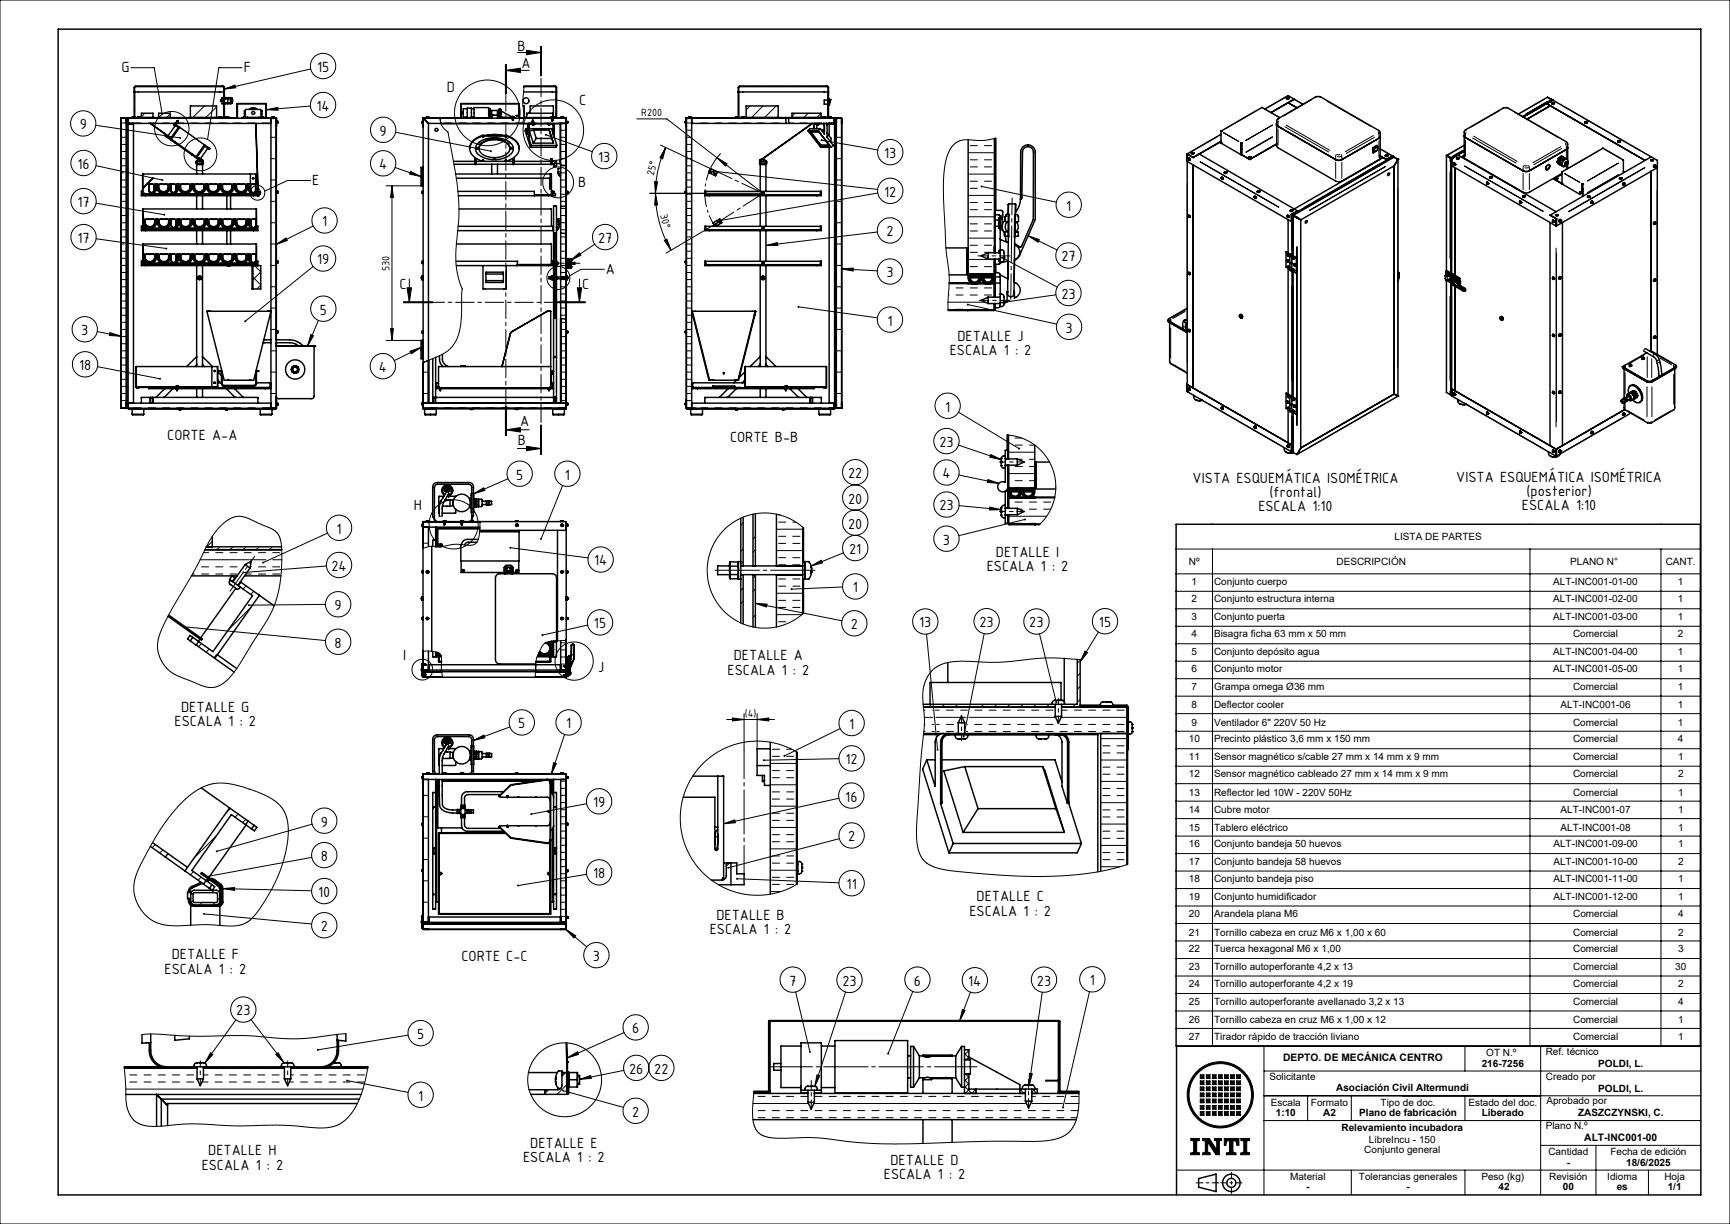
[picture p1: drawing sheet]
<svg xmlns="http://www.w3.org/2000/svg" width="594mm" height="420mm" viewBox="0 0 594 420" stroke-linecap="round" stroke-linejoin="round" font-family="sans-serif">
<defs><g id="words">
<g font-size="5.4">
<text x="177.7" y="17.4">B</text>
<text x="179.1" y="23.5">A</text>
<text x="41.8" y="24.7">G</text>
<text x="83.7" y="24.7">F</text>
<text x="108.8" y="24.7">15</text>
<text x="153.5" y="31.6">D</text>
<text x="198.9" y="35.9">C</text>
<text x="108.7" y="38.1">14</text>
<text x="27.4" y="44.4">9</text>
<text x="130.4" y="46.6">9</text>
<text x="26.6" y="58">16</text>
<text x="130.2" y="58.1">4</text>
<text x="205.4" y="55.6">13</text>
<text x="303.6" y="54.3">13</text>
<text x="107.2" y="63.4">E</text>
<text x="198.5" y="64.1">B</text>
<text x="26.6" y="71">17</text>
<text x="303.6" y="67.5">12</text>
<text x="110.6" y="77.7">1</text>
<text x="366.1" y="72.3">1</text>
<text x="26.6" y="83.4">17</text>
<text x="205.3" y="83.4">27</text>
<text x="304.4" y="81.1">2</text>
<text x="364.4" y="89.7">27</text>
<text x="108.8" y="90.7">19</text>
<text x="208" y="93.9">A</text>
<text x="304.4" y="95.2">3</text>
<text x="137.2" y="99">C</text>
<text x="199.9" y="99">C</text>
<text x="109.8" y="108">5</text>
<text x="364.4" y="102.6">23</text>
<text x="304.7" y="111.7">1</text>
<text x="27.9" y="115">3</text>
<text x="328.8" y="117">DETALLE J</text>
<text x="365.9" y="114.2">3</text>
<text x="326.1" y="121.9">ESCALA 1 : 2</text>
<text x="27.1" y="127">18</text>
<text x="130.1" y="127.7">4</text>
<text x="324.5" y="141.2">1</text>
<text x="178.6" y="146.2">A</text>
<text x="57.4" y="151">CORTE A-A</text>
<text x="177.8" y="152.6">B</text>
<text x="250.7" y="151.5">CORTE B-B</text>
<text x="322.5" y="153.4">23</text>
<text x="177.2" y="164.6">5</text>
<text x="194" y="164.6">1</text>
<text x="291.2" y="164.1">22</text>
<text x="323.6" y="164.2">4</text>
<text x="409.5" y="165.6">VISTA ESQUEMÁTICA ISOMÉTRICA</text>
<text x="500" y="165.3">VISTA ESQUEMÁTICA ISOMÉTRICA</text>
<text x="291.2" y="172.8">20</text>
<text x="435.9" y="170.5">(frontal)</text>
<text x="524.1" y="170.2">(posterior)</text>
<text x="142.1" y="175.1">H</text>
<text x="322.5" y="175.2">23</text>
<text x="432.1" y="175.4">ESCALA 1:10</text>
<text x="522.6" y="175.1">ESCALA 1:10</text>
<text x="115.5" y="183.1">1</text>
<text x="291.2" y="181.4">20</text>
<text x="291.6" y="190.1">21</text>
<text x="323.8" y="186.9">3</text>
<text x="342" y="191.2">DETALLE I</text>
<text x="113.8" y="195.9">24</text>
<text x="204" y="194">14</text>
<text x="338.8" y="196.1">ESCALA 1 : 2</text>
<text x="292.8" y="203.3">1</text>
<text x="114.9" y="209.4">9</text>
<text x="203.9" y="215.6">15</text>
<text x="292.1" y="215.9">2</text>
<text x="315.6" y="215.3">13</text>
<text x="336.3" y="215.2">23</text>
<text x="353.4" y="215.3">23</text>
<text x="377.3" y="215.2">15</text>
<text x="114.9" y="222.2">8</text>
<text x="138.4" y="226.6">I</text>
<text x="251.9" y="226.6">DETALLE A</text>
<text x="205.4" y="230.4">J</text>
<text x="249.8" y="231.5">ESCALA 1 : 2</text>
<text x="62.2" y="244.2">DETALLE G</text>
<text x="59.9" y="249.1">ESCALA 1 : 2</text>
<text x="178" y="249.9">5</text>
<text x="194.4" y="249.9">1</text>
<text x="291.5" y="250.2">1</text>
<text x="290.3" y="262.3">12</text>
<text x="290.2" y="275">16</text>
<text x="203.6" y="277">19</text>
<text x="110.1" y="283.6">9</text>
<text x="291.2" y="288.7">2</text>
<text x="110.1" y="295.5">8</text>
<text x="203.6" y="301.4">18</text>
<text x="290.7" y="305.1">11</text>
<text x="109.2" y="307.8">10</text>
<text x="335.3" y="309.3">DETALLE C</text>
<text x="246" y="315.8">DETALLE B</text>
<text x="332.9" y="314.2">ESCALA 1 : 2</text>
<text x="110.1" y="319.5">2</text>
<text x="243.7" y="320.7">ESCALA 1 : 2</text>
<text x="59" y="329.2">DETALLE F</text>
<text x="158.4" y="329.7">CORTE C-C</text>
<text x="203.6" y="329.8">3</text>
<text x="56.5" y="334.1">ESCALA 1 : 2</text>
<text x="271" y="338.2">7</text>
<text x="289.2" y="338.3">23</text>
<text x="313.8" y="338.2">6</text>
<text x="332.4" y="338.4">14</text>
<text x="356" y="338.2">23</text>
<text x="374.2" y="338.1">1</text>
<text x="81.1" y="348.5">23</text>
<text x="143.2" y="356.5">5</text>
<text x="217" y="354.6">6</text>
<text x="216" y="368.5">26</text>
<text x="224.6" y="368.5">22</text>
<text x="143.6" y="377.7">1</text>
<text x="217" y="383.2">2</text>
<text x="182.1" y="393.8">DETALLE E</text>
<text x="69.2" y="401.4">ESCALA 1 : 2</text>
<text x="71.5" y="396.5">DETALLE H</text>
<text x="179.6" y="398.7">ESCALA 1 : 2</text>
<text x="305.8" y="399.6">DETALLE D</text>
<text x="303.5" y="404.5">ESCALA 1 : 2</text>
</g>
<g font-size="3.9">
<text x="220.2" y="39.9">R200</text>
<text x="224.5" y="60.5" transform="rotate(-77 224.5 60.5)">25°</text>
<text x="226.6" y="73.8" transform="rotate(75 226.6 73.8)">30°</text>
<text x="133.7" y="92.9" transform="rotate(-90 133.7 92.9)">530</text>
<text x="255.7" y="246">(4)</text>
</g>
<g font-size="3.5">
<text x="440.6" y="364.2">DEPTO. DE MECÁNICA CENTRO</text>
<text x="544" y="391.5">ALT-INC001-00</text>
</g>
<g font-size="3.4">
<text x="478.8" y="185.3">LISTA DE PARTES</text>
<text x="408.2" y="193.8">Nº</text>
<text x="458.9" y="193.8">DESCRIPCIÓN</text>
<text x="539.1" y="193.8">PLANO N°</text>
<text x="571.9" y="193.8">CANT.</text>
<text x="409.1" y="200.7">1</text>
<text x="416.8" y="200.7">Conjunto cuerpo</text>
<text x="533.3" y="200.7">ALT-INC001-01-00</text>
<text x="576.1" y="200.7">1</text>
<text x="409.1" y="206.7">2</text>
<text x="416.8" y="206.7">Conjunto estructura interna</text>
<text x="533.3" y="206.7">ALT-INC001-02-00</text>
<text x="576.1" y="206.7">1</text>
<text x="409.1" y="212.7">3</text>
<text x="416.8" y="212.7">Conjunto puerta</text>
<text x="533.3" y="212.7">ALT-INC001-03-00</text>
<text x="576.1" y="212.7">1</text>
<text x="409.1" y="218.7">4</text>
<text x="416.8" y="218.7">Bisagra ficha 63 mm x 50 mm</text>
<text x="540.1" y="218.7">Comercial</text>
<text x="576.1" y="218.7">2</text>
<text x="409.1" y="224.7">5</text>
<text x="416.8" y="224.7">Conjunto depósito agua</text>
<text x="533.3" y="224.7">ALT-INC001-04-00</text>
<text x="576.1" y="224.7">1</text>
<text x="409.1" y="230.7">6</text>
<text x="416.8" y="230.7">Conjunto motor</text>
<text x="533.3" y="230.7">ALT-INC001-05-00</text>
<text x="576.1" y="230.7">1</text>
<text x="409.1" y="236.7">7</text>
<text x="416.8" y="236.7">Grampa omega Ø36 mm</text>
<text x="540.1" y="236.7">Comercial</text>
<text x="576.1" y="236.7">1</text>
<text x="409.1" y="243">8</text>
<text x="416.8" y="243">Deflector cooler</text>
<text x="535.8" y="243">ALT-INC001-06</text>
<text x="576.1" y="243">1</text>
<text x="409.1" y="249">9</text>
<text x="416.8" y="249">Ventilador 6&quot; 220V 50 Hz</text>
<text x="540.1" y="249">Comercial</text>
<text x="576.1" y="249">1</text>
<text x="408.2" y="254.7">10</text>
<text x="416.8" y="254.7">Precinto plástico 3,6 mm x 150 mm</text>
<text x="540.1" y="254.7">Comercial</text>
<text x="576.1" y="254.7">4</text>
<text x="408.2" y="260.7">11</text>
<text x="416.9" y="260.7">Sensor magnético s/cable 27 mm x 14 mm x 9 mm</text>
<text x="540.1" y="260.7">Comercial</text>
<text x="576.1" y="260.7">1</text>
<text x="408.2" y="266.7">12</text>
<text x="416.9" y="266.7">Sensor magnético cableado 27 mm x 14 mm x 9 mm</text>
<text x="540.1" y="266.7">Comercial</text>
<text x="576.2" y="266.7">2</text>
<text x="408.2" y="273">13</text>
<text x="416.9" y="273">Reflector led 10W - 220V 50Hz</text>
<text x="540.1" y="273">Comercial</text>
<text x="576.2" y="273">1</text>
<text x="408.2" y="279">14</text>
<text x="416.9" y="279">Cubre motor</text>
<text x="535.8" y="279">ALT-INC001-07</text>
<text x="576.2" y="279">1</text>
<text x="408.2" y="285">15</text>
<text x="416.9" y="285">Tablero eléctrico</text>
<text x="535.8" y="285">ALT-INC001-08</text>
<text x="576.2" y="285">1</text>
<text x="408.2" y="290.7">16</text>
<text x="416.9" y="290.7">Conjunto bandeja 50 huevos</text>
<text x="533.4" y="290.7">ALT-INC001-09-00</text>
<text x="576.2" y="290.7">1</text>
<text x="408.2" y="296.7">17</text>
<text x="416.9" y="296.7">Conjunto bandeja 58 huevos</text>
<text x="533.4" y="296.7">ALT-INC001-10-00</text>
<text x="576.2" y="296.7">2</text>
<text x="408.2" y="302.7">18</text>
<text x="416.9" y="302.7">Conjunto bandeja piso</text>
<text x="533.4" y="302.7">ALT-INC001-11-00</text>
<text x="576.2" y="302.7">1</text>
<text x="408.2" y="308.7">19</text>
<text x="416.9" y="308.7">Conjunto humidificador</text>
<text x="533.4" y="308.7">ALT-INC001-12-00</text>
<text x="576.2" y="308.7">1</text>
<text x="408.2" y="314.7">20</text>
<text x="416.9" y="314.7">Arandela plana M6</text>
<text x="540.1" y="314.7">Comercial</text>
<text x="576.2" y="314.7">4</text>
<text x="408.2" y="321">21</text>
<text x="416.9" y="321">Tornillo cabeza en cruz M6 x 1,00 x 60</text>
<text x="540.1" y="321">Comercial</text>
<text x="576.2" y="321">2</text>
<text x="408.2" y="326.7">22</text>
<text x="416.9" y="326.7">Tuerca hexagonal M6 x 1,00</text>
<text x="540.1" y="326.7">Comercial</text>
<text x="576.2" y="326.7">3</text>
<text x="408.2" y="332.7">23</text>
<text x="416.9" y="332.7">Tornillo autoperforante 4,2 x 13</text>
<text x="540.1" y="332.7">Comercial</text>
<text x="575.2" y="332.7">30</text>
<text x="408.2" y="338.7">24</text>
<text x="416.9" y="338.7">Tornillo autoperforante 4,2 x 19</text>
<text x="540.2" y="338.7">Comercial</text>
<text x="576.2" y="338.7">2</text>
<text x="408.2" y="344.7">25</text>
<text x="416.9" y="344.7">Tornillo autoperforante avellanado 3,2 x 13</text>
<text x="540.2" y="344.7">Comercial</text>
<text x="576.2" y="344.7">4</text>
<text x="408.2" y="351">26</text>
<text x="416.9" y="351">Tornillo cabeza en cruz M6 x 1,00 x 12</text>
<text x="540.2" y="351">Comercial</text>
<text x="576.2" y="351">1</text>
<text x="408.2" y="356.7">27</text>
<text x="416.9" y="356.7">Tirador rápido de tracción liviano</text>
<text x="540.2" y="356.7">Comercial</text>
<text x="576.2" y="356.7">1</text>
<text x="510.3" y="362.5">OT N.º</text>
<text x="530.7" y="362">Ref. técnico</text>
<text x="435.9" y="370.4">Solicitante</text>
<text x="508.7" y="366">216-7256</text>
<text x="530.8" y="370.5">Creado por</text>
<text x="548.8" y="366">POLDI, L.</text>
<text x="458.8" y="374.5">Asociación Civil Altermundi</text>
<text x="548.8" y="374.6">POLDI, L.</text>
<text x="436.3" y="379.5">Escala</text>
<text x="438.1" y="383">1:10</text>
<text x="450.1" y="379.5">Formato</text>
<text x="454.3" y="383">A2</text>
<text x="466.7" y="383">Plano de fabricación</text>
<text x="474" y="379.5">Tipo de doc.</text>
<text x="504.2" y="379.4">Estado del doc.</text>
<text x="508.7" y="382.9">Liberado</text>
<text x="531" y="378.9">Aprobado por</text>
<text x="541.8" y="383.1">ZASZCZYNSKI, C.</text>
<text x="460.6" y="388.1">Relevamiento incubadora</text>
<text x="530.7" y="387.5">Plano N.º</text>
<text x="468.4" y="395.7">Conjunto general</text>
<text x="470" y="392.2">LibreIncu - 150</text>
<text x="531.6" y="396.5">Cantidad</text>
<text x="537.9" y="400">-</text>
<text x="552.9" y="396.5">Fecha de edición</text>
<text x="558.4" y="400">18/6/2025</text>
<text x="443" y="404.9">Material</text>
<text x="466.6" y="405">Tolerancias generales</text>
<text x="508.6" y="405">Peso (kg)</text>
<text x="531.9" y="405">Revisión</text>
<text x="551.8" y="405">Idioma</text>
<text x="571.5" y="405">Hoja</text>
<text x="448.5" y="408.4">-</text>
<text x="482.9" y="408.5">-</text>
<text x="514.6" y="408.5">42</text>
<text x="536.6" y="408.5">00</text>
<text x="555.1" y="408.5">es</text>
<text x="572.6" y="408.5">1/1</text>
</g>
</g></defs>
<g fill="none" stroke="#000" stroke-width=".34">
<path d="M0 0h594v420h-594zM177.7 18h8M180.8 17.3l4.9 .7-4.9 .8zM185.6 16v10M185.8 16v10M185.9 16v10M44.9 23.2h8.1l2.7 16M46.2 33.4l-.1 .1M46.2 37.8l-.1 .2M49.7 38.9l-1.2 1.2M50.1 29.5l-.2 .2M54.5 29.5l-.1 .2"/>
<path d="M58.5 39.1l-1.5 1.5M59 29.5l-.1 .2M63.5 29.5l-.1 .2M65.7 36.4l-.3 .3M68 29.5l-.1 .2M70.2 36.4l-4.2 4.2M72.5 29.5l-.1 .2M74.4 36.7l-3.9 3.9M76.4 34.7l-.2 .2M76.5 34.5v.1M76.8 34.2l-.2 .2M76.9 29.7l-.1 .1"/>
<path d="M76.9 30.6l3.8-1.4 .2 .9zM77 38.5l-.1 .1M77.5 33.5l-.6 .7M83.1 23.2h-8l-3.8 24.7M88.9 35.5v.1M89.6 39.5l.3 .3M89.9 39.1l-.3 .3M91.4 37.7l4-.9 .1 1zM91.4 37.6h.1M106.6 36.4l-15.2 1.3M106.7 23.7l-29.8 6.9M165.1 35.5l-.1 .1"/>
<path d="M169.5 35.5v.1M172 37.6l-.3 .3M173.5 22.1v10M173.7 24.1l5-.7v1.5zM173.7 24.1h8M173.7 22.1v10M173.8 22.1v10M178.2 35.9h.1M179.9 29.7a45.7 45.7 0 0 0-.1 10.9l-.4 1.8M179.9 29.5v.2M180 29.5l-.1 .2M184.5 29.5l-.1 .2"/>
<path d="M189 29.5l-.1 .2M191.1 36.4l-.2 .2M191.1 31.9l-.2 .3M253.6 31.3l-.1 .1M253.7 35.7l-.2 .2M255.3 29.5l-.1 .2M257.5 36.4l-1.3 1.3M259.9 29.5l-.2 .2M262 36.4l-4.2 4.2M264.3 29.5l-.1 .2M266.5 36.4l-4.2 4.2M268.8 29.5l-.1 .2"/>
<path d="M273 38.9l-1.1 1.1M273.3 29.5l-.1 .2M277.5 38.9l-1.7 1.7M277.8 29.5l-.2 .2M281.9 38.9l-1.6 1.7M282.3 29.5l-.1 .2M284.5 31.8l-.2 .2M284.5 36.4l-.2 .1M431.6 37.9l-10.6 6.1M434.1 37.3l4.6 2.7M441.3 33.4l-6 3.5M441.7 33.8l.4 .3 .5-.3"/>
<path d="M441.9 33.6v.1M442 33.8h.2M442 33.6h.2M442.3 33.7h.1M444.7 34.3l2.3 1.3M450.3 34.2l-9.6 5.6M451.8 33.3l.1 .1M452.2 33.2l.9 .1M453.4 33.3l-.1 .1M455.7 34.8l15 8.6M514.7 38.1l-9.6 5.5M516 37.1h.1"/>
<path d="M516.6 37.1h.9M517.8 37.1h.1M520.1 38.6l15 8.6M530.1 34.1l-7.5 4.3M531.3 34.8l-7.5 4.3M531.4 34.9l-7.5 4.3M531.4 33.4h.1M531.7 35l-7.5 4.4M531.8 35.1l-7.5 4.4M532.6 34.1h.1M532.6 34.2v.1M532.8 35.5l.3 .2 .5-.2"/>
<path d="M533 35.3h.1M533.2 35.2h.1M533.2 35.5h.1M533.5 35.4h.1M537.3 36.8l25.5 14.7M32.9 43l29 4.3M32.9 56.9l22.8 4.9M41.6 42.2h1.8M41.6 47.1h1.8M41.6 54.5h1.8M41.6 52h1.8M41.6 49.5h1.8"/>
<path d="M41.6 59.3h.7M41.6 56.9h1.8M43.4 40.7h.1M46 42.2h2.5M48.2 40.3l-.2 .3M50.9 42.2h2.4M52.7 40.3l-.2 .3M53 43.2l.4 .5M53.8 43.8l-.1 .1M55.8 42.2h2.4M56.4 45.7h-.1M58.9 47.6l-.3 .4"/>
<path d="M60.8 42.2h2.3M61.4 49.6l-.2 .2M61.7 40.3l-.2 .3M64.1 51.5l-.2 .2M65.5 42.2h2.5M68.3 56.2l-.1 .2M68.4 54.2l.5 .5M69.1 55.4l-.1 .1M69.5 55l-.1 .1M69.5 55.3l.1 .1M70.3 49.8l-.3 .3M70.4 42.2h2.5"/>
<path d="M75.2 40.3l-.2 .3M75.3 42.2h2.5M80.2 42.2h2.5M84.2 40.3l-.2 .3M85.1 42.2h2.5M90 42.2h2.4M93 47.1h1.8M93 54.5h1.8M94.9 43v.1M135.7 57.5l8.9 3.1M135.8 45.4l32.8 6.5M141 58.8l3.6 1.8-4-.9z"/>
<path d="M151.1 40.6a5.4 5.4 0 0 0 2.7 4.7 144.7 144.7 0 0 1 3.8 26.3l-.3 6.5a47.5 47.5 0 0 0 .1 17.2l1.3 3.8-.2 2.5a38.1 38.1 0 0 1-1.5 14.6 11.8 11.8 0 0 1-7.6 6.5l-4.1 1.7M151.1 40.6l.3 1.8M152.6 42.2h2.4M157.5 42.2h2.4M162.4 42.2h2.4M167.3 42.2h2.4M172.2 42.2h2.4M175.5 40.3l.3 .3M177 42.2h2.5M178.2 40.3v.1M181.9 42.2h.8M182.7 40.3l-.2 .3"/>
<path d="M183.2 42.2h1.2M186.8 42.2h2.5M187.2 40.3l-.2 .3M187.4 46.2l16 5.9M191.6 40.4l-.1 .1M191.7 42.2h2.4M192.5 47.1h1.8M192.5 54.5h1.8M192.5 44.7h1.6M192.5 52h1.6M192.5 49.5h1.6M192.5 59.3h1.6"/>
<path d="M192.5 56.9h1.6M218.7 40.8h10.3l17.2 13.3M226.8 49.8l17.1 8M228.6 50.6l-1.1 3.9-.9-.4zM228.6 50.6a38 38 0 0 0-3.6 15.7M235.7 42.2h2.4M235.7 47.1h1.8M235.7 54.5h1.8M235.7 44.7h1.8M235.7 52h1.8M235.7 49.5h1.8M235.7 59.3h1.8"/>
<path d="M235.7 56.9h1.8M240.6 42.2h2.4M245 58.8l56.3 6.2M245.5 42.2h2.4M246.2 54.1l15.8 12.2h-38.9M246.2 54.1l3.5 2.1-.6 .8zM247.5 52.6l-2.1 2.6-2.1 4M250.3 42.2h2.5M253.7 40.2l-.2 .2M255.2 42.2h2.5M260.1 42.2h2.4M261 55.3l-.1 .1"/>
<path d="M261.1 55v.1M262.1 54.2l-.4 .5M263.7 53.1v.1M265 42.2h2.4M266.3 51.3h.1M267.2 40.2l-.4 .4M268.9 49.4l.1 .1M270.8 42.2h1.5M271.5 40.3l-.2 .3M271.5 47.5l.1 .1M274.2 45.7h.1M274.7 42.2h2.5"/>
<path d="M276.8 43.8l.1 .1M277.6 43.2l-.5 .5M279.6 42.2h2.5M282.1 48.1l19.3 3.4M284.5 42.2h2M284.8 40.5v.1M287.2 47.1h1.8M287.2 54.5h1.8M332.4 59.7h9M332.4 52.4h9M333.1 57.3h2.5M333.1 50h2.5"/>
<path d="M333.1 54.8h2.5M338 57.3h2.5M338 50h2.5M338 54.8h2.5M341.9 47.4l-4.3 .8-6.4-.2-1.8 .3-1.4 .9-1.4 1.5-1 1.8-.7 2-.8 4.9-.2 7.6 .9 18.6 1.1 9.4-.4 11.6M407.6 52.9h.1M407.6 52.8v.1M407.6 53h.1M407.7 53h-.1M408 54.7l.1 .1M408.1 54.3l.5 .3v.4M408.2 54.5h-.1"/>
<path d="M408.2 54.9h.1M408.3 54.6l.1 .1M409 52.7l.3 .2 .6-.2M409.2 52.5h.1M409.4 52.7h.1M409.4 52.4h.1M409.7 52.5v.1M412 55.6l27 15.5M412.1 55.5l27 15.5M417.8 47l-8.7 5M419.2 49h.1M419.2 48.9h.1"/>
<path d="M420.1 45.6l5.2 3M420.1 45.5l5.3 3M420.3 59.2l.3 .3 .6-.3M420.5 59v.1M420.7 59.2h.1M420.7 58.9l.2 .1M421 59.1h.1M426.2 50.8l.1 .1M426.3 53h.1M426.3 50.5h.1M426.3 50.1h-.1M426.4 53.1h.1"/>
<path d="M428.7 54.1l.2 .3 .6-.3M428.9 53.9v.1M429 54.1h.2M429 53.9h.2M429.4 54l-.1 .1M436.8 43l-9 5.2M436.9 42.9l-9.2 5.3M436.9 46.9l-9.1 5.3M436.9 47.1l-9.1 5.2M438.5 41.9l.2 .2M438.8 42.3v.9M438.8 44.3v5.5"/>
<path d="M439 40.7h.1M439.1 40.8l-.2 .3M439.1 41.6l-.3 .4M441.2 43.5l15 8.7M441.6 42.9l14.9 8.7M458.6 53.7v.9M458.6 55.7v5.5M458.8 53l-.2 .5M459.1 53l1 .1M460.5 53.7l-1.3 .1M460.5 53l.2 .5M460.7 53.7v.9"/>
<path d="M460.7 55.7v5.5M471.6 46.5l-9.7 5.6M471.9 47.1l-9.6 5.6M473.3 45.7l.2 .4M473.3 44.7h.1M473.4 45.2l-.2 .3M473.5 46.4v.9M473.5 48.3v5.6M473.9 45.7l-.1 .2M473.9 56.1l-26.1 15.1M474.1 56.3l-26.1 15M474.4 51.4l3.2 1.9"/>
<path d="M474.5 56.4l-26.2 15.1M475.7 53.4l.3 .3 .5-.3M475.7 57.1l-26.2 15.1M475.7 57.2l-26 15.1M475.8 53.2v.1M476 53.4h.1M476 53.1h.2M476.3 53.3v.1M478.1 53.5v.1M478.1 53.6h.1M478.7 54h.1M479.9 54.7h.1"/>
<path d="M496.7 58.3v29.8M496.7 53.4h.1M497.9 54.1h.1M497.9 59v29.7M498 54.2v.1M498 54.8v.2M498.4 59.3v29.8M498.4 54.5h.1M498.5 54.4h.1M499.1 56.4l.2 .1M499.2 56.2h.1M499.3 56l.4 .3v.4"/>
<path d="M499.4 56.6h.1M499.4 56.3l.1 .1M500.1 54.3l.4 .3 .5-.3M500.3 54.1h.1M500.5 54.1h.2M500.5 54.3h.2M500.8 54.2v.1M502 50.3l-4.5 2.6M502.1 51.6l-3.6 2.1M502.2 51.8l-3.5 2M502.2 52l-3.4 2M502.2 52.2l-3.2 1.9"/>
<path d="M502.8 57l27 15.6M502.9 45.7l.2 .2M502.9 56.9l27 15.6M503.2 46.1v.9M503.2 48.1v5.5M503.4 45.5l-.2 .3M503.4 44.5h-.1M503.4 44.6l-.2 .3M505.6 47.4l15 8.6M506 46.7l14.9 8.7M523 57.5v1M523 59.5v5.6"/>
<path d="M523.2 56.8l-.2 .4M523.5 56.9h.9M524.8 56.8l.3 .4M524.8 57.5l-1.2 .1M525.1 57.5v1M525.1 59.5v5.6M535.9 50.3l-9.6 5.6M536.3 50.9l-9.6 5.6M537.2 59.6l5.2 3M537.2 59.5l5.3 3.1M537.6 49.5l.2 .4M537.6 48.6h-.1"/>
<path d="M537.8 49l-.2 .4M537.8 50.2v.9M537.8 51.7v2.4M537.8 57v1M538.3 49.5l-.1 .2M544.1 42l.5 .3 .4-.3M544.3 41.8v.1M544.4 42h.2M544.5 41.8h.2M544.8 41.9h.1M548.7 51.9l-10.6 6.1M551.3 51.4l5.2 3.1"/>
<path d="M555.4 48.6l.5 .2 .4-.2M555.7 48.3l-.1 .1M555.7 60l-10.6 6.1M555.8 48.5h.1M555.8 48.3h.2M556.1 48.4v.1M564.7 57.4l-26.1 15.1M564.8 57.6l-26.1 15.1M566.8 55.1l.3 .2 .5-.2M566.9 54.9h.1M567.1 54.8h.2M567.1 55.1h.2"/>
<path d="M567.4 54.9v.1M568 57.2h.1M568.1 56.9l-.1 .1M568.3 56.6l-.5 .2v.5M568.3 57v.2M568.3 56.8l.1 .1M33 69.7l23.4 4M41.6 76.4h1.8M41.6 74h1.8M41.6 78.9h1.8M41.6 61.8h1.8M41.6 69.1h1.8"/>
<path d="M41.6 66.7h1.8M41.6 64.2h1.8M48.9 66.7l-.4 .3M49 66.6h.1M49.1 75.4l-.1 .1M49.3 75.2l-.2 .2M50 79l-.2 .1M50.6 78.4l-.2 .1M51.2 64.3l-.1 .1M51.3 77.7l-.2 .2M53.3 75.7l-.2 .2M53.8 75.2l-.2 .2"/>
<path d="M54.9 65.2l-.2 .1M55.8 77.7l-.2 .1M58.2 75.3l-.3 .3M58.8 65.7l-.1 .1M59.6 78.4l-.2 .1M60.5 64l-.1 .2M60.6 77.4l-.9 .8M61.3 63.2l-.2 .1M62.1 75.9l-.2 .2M63.3 65.7l-.2 .1M64.1 78.4l-.2 .1M65.8 63.2l-.5 .5"/>
<path d="M66.9 75.6l-.2 .2M67.8 65.6l-.1 .2M70.2 76.7l-1.1 1.1M71.5 75.4l-.1 .1M72.4 65.5l-.1 .2M73.1 78.4l-.2 .1M73.8 77.7l-.3 .2M75.1 76.3l-.2 .3M76.2 75.3l-.2 .1M77 65.4l-.1 .2M77.3 78.6l-.1 .2M77.6 78.4l-.2 .1"/>
<path d="M78.2 77.8l-.2 .1M79.9 76l-.2 .2M80.7 75.2l-.1 .2M81.7 65.3l-.2 .1M82.7 77.7l-.1 .2M84.7 75.7l-.2 .2M85.2 75.2l-.1 .2M86.1 65.3l-.1 .2M86.5 78.4l-.1 .1M86.9 78.1l-.2 .1M87.9 63.5l-.2 .2M87.9 77l-.1 .1"/>
<path d="M88.1 76.9h-.1M93 76.4h1.8M93 61.8h1.8M93 69.1h1.8M106.7 61.9h-8l-7.8 3.7M107.5 77.6l-12.7 6.3M132.6 63.8h12M134.6 63.8v53M134.6 63.8l.5 4h-1zM192.5 76.4h1.8M192.5 74h1.6M192.5 71.5h1.6"/>
<path d="M192.5 78.9h1.6M192.5 61.8h1.8M192.5 69.1h1.8M192.5 66.7h1.6M192.5 64.2h1.6M224.8 62.3l1 .1-.8 3.9zM225.1 66.3l.7 4-1 .1zM225.1 66.3a38.1 38.1 0 0 0 5.3 19.5M235.7 76.4h1.8M235.7 74h1.8M235.7 71.5h1.8M235.7 78.9h1.8"/>
<path d="M235.7 61.8h1.8M235.7 69.1h1.8M235.7 66.7h1.8M235.7 64.2h1.8M245.1 77.2l-16.4 9.7M287.2 76.4h1.8M287.2 61.8h1.8M287.2 69.1h1.8M301.3 79.6l-38.3 4.6M301.4 66.2l-55.1 9.6M332.4 74.4h9M332.4 67h9"/>
<path d="M333.1 79.3h2.5M333.1 71.9h2.5M333.1 64.6h2.5M333.1 76.8h2.5M333.1 69.5h2.5M333.1 62.2h2.5M337 64l25.7 5.4M338 79.3h2.5M338 71.9h2.5M338 76.8h2.5M338 69.5h2.5M338 62.2h2.5"/>
<path d="M407.6 63v61.3M408 74.3l.1 .2M408.1 74.1h.1M408.1 73.9l.4 .2 .1 .5M408.2 74.5h.1M408.3 74.2l.1 .1M419.3 61.2l.1 .2M419.4 60.8l.4 .2v.5M419.5 61h-.1M419.6 61.5h.1M419.6 61.1l.1 .2M430.7 67.8v.1"/>
<path d="M430.8 67.6h.1M430.7 67.3l.5 .3v.5M430.9 68h.1M430.9 67.6l.1 .2M431.7 65.7l.2 .3 .6-.2M431.9 65.5l-.1 .1M432 65.7h.2M432 65.5h.2M432.3 65.6v.1M442 74.3l.1 .2M442.1 74.1h.1M442.1 73.9l.4 .2v.5"/>
<path d="M442.2 74.5h.1M442.2 74.2l.1 .1M443 72.3l.3 .2 .5-.2M443.2 72.1v.1M443.3 72.3h.2M443.3 72h.2M443.5 73.5l-.1 .2M443.5 73.7h.1M443.5 75.4v10.4M443.6 73.6h.1M443.6 72.2h.1M443.8 76.8v9.3"/>
<path d="M444 74h.1M444 75.7v10.4M444.1 73.9v.1M445.3 74.7h-.1M445.3 74.6h.1M480 64.7v61.3M498 60.2v28.7M498.2 60.4v28.7M510.5 62.9v.2M510.5 62.7h.1M510.5 62.5l.5 .2v.5M510.7 63.1h.1"/>
<path d="M510.7 62.8l.1 .2M511.5 60.9l.3 .2 .5-.2M511.7 60.7h-.1M511.8 60.9h.2M511.8 60.6h.2M512.1 60.8h.1M521.8 69.4l.1 .2M521.8 69.2h.1M521.9 69l.4 .3v.5M522 69.3l.1 .2M522.1 69.7h-.1M522.8 67.4l.3 .2 .5-.2"/>
<path d="M523 67.2v.1M523.1 67.4h.2M523.1 67.1l.2 .1M523.4 67.3h.1M533.1 76l.1 .1M533.2 75.8h.1M533.2 75.5l.4 .4v.4M533.3 75.9l.1 .1M533.4 76.2h-.1M533.9 61.3l.3 .3 .6-.3M534.1 73.9l.3 .3 .6-.3M534.1 61.1v.1"/>
<path d="M534.2 75.1h.1M534.2 61.3h.2M534.2 75h.1M534.3 73.7v.1M534.3 61h.2M534.3 75.2h.1M534.4 75v.1M534.4 75.1h.1M534.4 73.6l.2 .1M534.4 73.9h.2M534.6 61.2v.1M534.7 73.9h.1"/>
<path d="M535.5 75.9l.1 .1M535.6 75.6l-.1 .2M535.7 75.3l-.4 .3v.5M535.8 75.8l-.1 .1M535.8 75.6h.1M536.3 63h.1M542.5 65.9h.1M542.7 66l.5 .3M543.2 66.3h.1M543.3 66.3h.1M543.3 64.8v.1M543.3 66.3v.1"/>
<path d="M543.4 65.1l-.1 .1M543.4 67h.1M543.5 67.2h.1M545 67.6l.4 .3 .5-.3M545 62.1l10.7-6.1-10.6 6.1M545.3 67.4l-.1 .1M545.4 67.6h.1M545.4 67.3h.2M545.7 67.5h.1M546.5 69.6v.1M546.6 69.3l-.1 .1M546.7 69l-.5 .4 .1 .4"/>
<path d="M546.7 69.2l.1 .1M546.8 69.4l-.1 .2M555.7 60.1l-10.5 6.1M556 61.3l.4 .2 .5-.2M556.2 61.1h.1M556.3 61.3h.2M556.4 61h.1M556.7 61.2h-.1M557.4 63.3h.1M557.5 63l-.1 .1M557.7 62.7l-.5 .4v.3M557.7 62.9v.1"/>
<path d="M557.7 63.1l-.1 .2M568 76.7l.1 .1M568.1 76.4l-.1 .2M568.3 76.1l-.5 .3v.5M568.3 76.6v.1M568.4 76.4h.1M569 65.4v48.4M33 81.9l24.1 3.4M41.6 91.1h1.8M41.6 83.7h1.1M41.6 88.6h1.8M41.6 81.3h1.8"/>
<path d="M41.6 93.5h1.8M41.6 86.2h1.8M41.6 98.4h1.8M41.6 95.9h1.8M49.1 88.9l-.1 .1M49.8 88.1l-.2 .2M52.1 90.4l-.2 .1M54.6 87.8l-.2 .2M58.8 88.1l-.1 .2M61.1 90.4l-.2 .1M62.4 89.1l-.2 .1M65.5 90.4l-.1 .1"/>
<path d="M67.1 88.9l-.2 .1M71.8 88.6l-.2 .2M74.5 90.4l-.1 .1M76.5 88.4l-.2 .2M79 90.4l-.2 .1M81.3 88.1l-.2 .2M86.2 87.7l-.2 .2M86.9 95.1l2.6 2.7M87.4 91.1l2.1 2.2-2.6 2.7M87.6 90.8l-.7 .7M88 90.4h.1M88.5 89.8l-.3 .4"/>
<path d="M89.5 97.8l-1.3 1.3M93 91.1h1.8M93 83.7h1.8M93 98.4h1.8M94.8 83.9l3.4-2.2 .4 .8zM107.5 91.4l-23.3 18.8M139.8 98.8h1.5l-.8 5zM140.5 95.8v8M190.2 91.2l-.1 .2M190.2 95.7l-.1 .1M190.2 82.2l-.1 .2M191.1 94.8l-.2 .2"/>
<path d="M191.1 81.4l-.2 .1M191.2 90.3l-.4 .3M191.5 90l-.3 .2M192.5 91.1h1.8M192.5 83.7h1.8M192.5 88.6h1.6M192.5 81.3h1.6M192.5 93.5h1.6M192.5 86.2h1.6M192.5 98.4h1.8M192.5 95.9h1.6M195.9 89.4l3-2.6 .6 .8z"/>
<path d="M198.2 98.8h1.5l-.7 5zM199 95.8v8M204.2 83.8l-8.3 5.6M207.5 92.4h-8l-3.9 2.2M228.1 82.5l.9-.4 1.4 3.7zM235.7 91.1h1.8M235.7 83.7h1.8M235.7 88.6h1.8M235.7 81.3h1.8M235.7 93.5h1.8M235.7 86.2h1.8M235.7 98.4h1.8"/>
<path d="M235.7 95.9h1.8M263 84.2l3.9-1 .2 1zM287.2 91.1h1.8M287.2 83.7h1.8M287.2 98.4h1.8M289 92.3l4-.3-.1 1zM289 92.3l12.2 .6M328.3 98.8h2.4M332.4 89h9M332.4 81.7h9M332.4 86.9l-.2 .2M333.1 93.9h2.5"/>
<path d="M333.1 86.6h2.5M333.1 91.5h2.5M333.1 84.2h2.5M333.1 98.8h2.5M334.2 94.1l-.3 .2M335.7 97.1l-.3 .2M338 93.9h2.5M338 86.6h2.5M338 91.5h2.5M338 84.2h2.5M338 98.8h2.5M338.7 94.1l-.3 .2"/>
<path d="M341.7 91.1l-.3 .3M341.7 86.6l-.2 .1M344.1 88.4l18.9 10.1M353 80.9l3.8 1.3-.4 .9zM353 80.9l10 4.9M408 93.9l.1 .1M408.1 93.5l.5 .3v.4M408.2 93.7h-.1M408.2 94.1h.1M408.3 93.8l.1 .1M441.8 89.5l.1 .2M441.8 89.3h.1"/>
<path d="M441.9 89.1l.4 .3v.4M442 89.4l.1 .2M442.1 89.7l-.1 .1M442.1 87.7l.1 .1M442.1 91.7l.1 .2M442.2 87.5h.1M442.2 91.6h.1M442.2 87.3l.5 .3-.1 .4M442.2 91.4l.4 .1v.6M442.3 92h.1M442.4 87.6l.1 .1M442.4 91.6l.1 .2"/>
<path d="M442.4 87.9h-.1M443.5 98.2v32.5M443.8 98.2v32.6M443.8 88.6l.1 .2M443.8 92.7l.1 .2M443.9 88.5h.1M443.9 92.6h.1M443.9 88.2l.4 .2v.6M443.9 92.3l.4 .2v.5M444 88.9h.1M444 93h.1M444 98.4v32.6"/>
<path d="M444.1 88.5v.2M444.1 92.6v.2M444.2 90.9l.1 .1M444.3 90.5l.4 .2v.5M444.3 90.7h-.1M444.4 91.1h.1M444.4 90.8l.1 .1M445.2 84.6v61.4M445.4 84.7v61.3M480 96.3h.1M480 93.6l.1 .7M480 94.1h.1"/>
<path d="M480 94.4v1.6M480 93.3h.1M480.1 95.7v.4M480.1 95.4h.1M480.2 93.5h.1M480.2 95.4h.1M480.4 94v.8M496.5 94.1h.1M496.5 96h.1M496.5 96.1h.1M496.5 93.7l.1 .1M496.6 93.5h-.1"/>
<path d="M496.6 93.9l-.1 .2M496.6 93.1l.4 .4v.5M496.7 93.9h.1M496.7 93.5l.1 .1M496.8 93.9h.1M496.9 94.4v.1M496.9 92.9l-.2 .1M496.9 95v.8M497 94.1l2 1.1M497.1 96l.8 .5M498 94.2l-.1 .1M498 96.1h-.1"/>
<path d="M498.1 94v.5M498.1 96.1v.4M498.3 93.8l-.2 .1M498.3 94.2v.5M498.3 95.3h.1M498.4 94l-.1 .1M498.5 96.3v.1M498.7 94.3v.2M498.7 95h.1M498.7 94.7v.1M498.7 94.5l.5 .2v.5M498.8 94.7l.2 .2"/>
<path d="M498.8 95.9v.3M499 94.2l-.2 .1M499 95.1h.1M499 96.2v.1M500.2 96.2l-.1 .4M500.2 96.7v.2M500.2 96.3l.2 .3M500.5 96h.1M500.5 96.6h.1M500.5 96.9v.2M500.5 95.9h-.1M500.5 96.1l.4 .2"/>
<path d="M500.6 96h-.1M500.8 95.8l-.1 .1M500.8 97.6l-.1 .1M500.8 97.8h.1M500.9 95.7v.5M500.9 97.5v.2M500.9 96.4h.1M501 96.8v.5M501.1 95.4l-.2 .1M501.1 95.8v.5M501.1 97.5v.3M501.2 96.8v.4"/>
<path d="M501.2 95.7h-.1M501.3 97.9h-.1M501.3 96.4l-.1 .1M501.4 96.6l-.2 .1M501.4 97.2l-.2 .1M502.4 99.5v.3M503 99v.1M503.1 99.5v.3M533.1 95.5l.1 .2M533.2 95.4h.1M533.2 95.1l.4 .3v.5M533.3 95.8h.1"/>
<path d="M533.3 95.4l.1 .2M534.3 85.1v61.4M534.4 86.9v57.8M535.5 95.5l.1 .1M535.6 95.2l-.1 .2M535.7 95l-.4 .2v.5M535.8 95.4l-.1 .1M535.8 95.2h.1M568 96.4h.1M568.1 96l-.1 .2M568.3 95.8l-.5 .2v.5M568.3 96.2v.2"/>
<path d="M568.3 96h.1M33.4 113.8l8.2 1.6M37.7 114.1l3.9 1.3-4-.3zM41.6 105.7h1.8M41.6 103.3h1.8M41.6 108.2h1.8M41.6 100.8h1.8M41.6 113h1.8M41.6 110.6h1.8M41.6 118h1.8M41.6 115.5h1.8M93 105.7h1.8"/>
<path d="M93 113h1.8M106.7 114.8l.9 .4-2 3.5zM109.3 109.9l-3.7 8.8M132.6 116.8h12M134.1 112.8h1l-.5 4zM138.5 103.7h10M138.5 103.6h10M138.5 103.9h10M144.6 119.2l-9.2 4.5M190.2 104.7l-.1 .1M190.2 109.2h.1M191 103.7h10"/>
<path d="M191 103.6h10M191 103.9h10M191.1 108.3l-.2 .2M191.1 103.8l-.2 .2M192.5 105.7h1.8M192.5 103.3h1.6M192.5 108.2h1.6M192.5 100.8h1.6M192.5 113h1.8M192.5 110.6h1.6M192.5 118h1.6M192.5 115.5h1.6"/>
<path d="M192.5 115.8v.1M194.4 118.5l-.1 .1M194.4 114h-.1M235.7 105.7h1.8M235.7 103.3h1.8M235.7 108.2h1.8M235.7 100.8h1.8M235.7 113h1.8M235.7 110.6h1.8M235.7 118h1.8M235.7 115.5h1.8M238.4 109.4l-.2 .2"/>
<path d="M239.3 113l-.2 .2M256.7 118l-.3 .3M274.2 105.3l27.1 3.8M287.2 105.7h1.8M287.2 113h1.8M325.5 103.7h12.7M325.5 106.1h.3M325.6 101.2h.2M328.3 101.2h2.4M328.3 106.1h2.4M332.3 104.5l30.5 6.7M333.1 101.2h2.5"/>
<path d="M333.1 106.1h2.5M335.4 106.3l-.2 .3M338 101.2h2.5M341.7 100.1l-.3 .2M341.7 104.6l-.3 .2M362.5 101.2l-18.4 2.6M401.5 110.5v.1M401.7 109.4l-.3 .6M401.8 109.9l-.1 .2M401.8 110.5h.1M401.9 109.4l.1 .3M402 112.6v10.3"/>
<path d="M402 109.8v.6M402.5 110.9l4.4 2.5M406.1 111.9l.3 .3 .7-.3M406.9 106.4l-4.4 2.5M406.9 106.9l-4.2 2.4M407.4 109.8l-.3-.1a.5 .5 0 0 0-.4 .4 .5 .5 0 0 0 .2 .5M407.6 109.9a.51 .51 0 0 0-.7 .2 .51 .51 0 0 0 .2 .7M408 113.5l.1 .1M408.1 113.3h.1M408.1 113.1l.4 .2 .1 .5M408.2 113.7h.1M408.3 113.4l.1 .1"/>
<path d="M425.6 108.2a.55 .55 0 0 1 .6 .2 .55 .55 0 0 1-.1 .7M425.7 108.1l.6 .3v.7M496.7 100.9v29.1M497.9 101.6v29.1M498 101.5v28.1M498.2 101.7v27.9M498.4 101.9v29.1M515.1 108.9l.3-.1 .3 .3 .1 .6-.2 .1M515.3 108.8l.5 .4v.6M533.1 115.2l.1 .1M533.2 115h.1M533.2 114.7l.4 .4v.4"/>
<path d="M533.3 115.1l.1 .1M533.4 115.4h-.1M535.5 115.1l.1 .1M535.6 114.8l-.1 .2M535.7 114.5l-.4 .3v.5M535.8 114.8h.1M535.8 115l-.1 .1M565 119.6l-.5 .3v.6M568 115.9l.1 .1M568.1 115.6l-.1 .2M568.3 115.3l-.5 .3v.5M568.3 115.8v.1"/>
<path d="M568.4 115.6h.1M33.5 125.8l21.5 4.2M41.6 135h1.8M41.6 120.4h1.8M41.6 125.3h1.8M41.6 132.6h1.8M41.6 122.8h1.8M41.6 130.2h1.8M41.6 137.5h1.8M41.6 139.9h1.8M43.5 139.4l-.1 .1M44 138.8l-.4 .4"/>
<path d="M44.6 138.3h-.1M46 139.9h2.5M46.8 131.6h-.1M50.1 132.8h-.1M50.9 139.9h2.4M55.8 139.9h2.4M59.1 132.8h-.1M60.7 139.9h2.4M63.5 132.8h.1M65.5 139.9h2.5M70.4 139.9h2.5M72.5 132.8h.1"/>
<path d="M74.8 130.6l-.2 .1M75.3 139.9h2.5M76 129.2l.2 .2M76.2 129.1l-.2 .2M76.9 132.9l-.1 .2M77.6 132.2l-.2 .3M79.1 132.2l.2 .3M80.2 139.9h2.5M82.1 132.2l-.5 .5M83.6 132.2l.2 .3M85.1 139.9h2.5M85.9 132.9l-.1 .2"/>
<path d="M86.6 132.2l-.2 .3M87.8 127.5l.3 .2M88.1 130.8l-.3 .2M90 139.9h2.4M90.3 132.9l-.1 .2M93 127.7h1.8M93 135h1.8M93 120.4h1.8M94.9 137.3v.1M140.8 120.5l3.8-1.3-3.4 2.2zM145.3 136.1v.1M145.3 127.7h1.8"/>
<path d="M145.3 135h1.8M145.3 127.1v.1M147.1 123.6l-1.7 .8M147.2 134.2l-.1 .1M147.2 125.3h-.1M147.6 138.3h.1M147.7 139.9h2.5M152.6 139.9h2.4M156.6 138.3h-.1M157.5 139.9h2.4M161.1 138.3h-.1M162.4 139.9h2.4"/>
<path d="M167.3 139.9h2.4M170.1 138.3h-.1M172.2 139.9h2.4M173.5 139.5v10M173.7 139.5v10M173.8 139.5v10zM174.6 138.3h-.1M177 139.9h2.5M181.9 139.9h2.5M183.6 138.3h-.1M186.8 139.9h2.5M188 138.3h.1"/>
<path d="M191.7 139.9h2.4M192.5 120.4h1.8M192.5 127.7h1.8M192.5 135h1.8M192.5 125.3h1.6M192.5 132.6h1.6M192.5 122.8h1.6M192.5 130.2h1.6M192.5 137.5h1.6M192.5 129.3v.1M192.5 133.8v.1M194.4 127.5h-.1"/>
<path d="M194.4 132h-.1M235.7 139l-.1 .1M235.7 127.7h1.8M235.7 135h1.8M235.7 120.4h1.8M235.7 125.3h1.8M235.7 132.6h1.8M235.7 122.8h1.8M235.7 130.2h1.8M235.7 137.5h1.8M235.7 139.9h2.4M240.6 139.9h2.4"/>
<path d="M241.1 120.2l-.2 .2M241.8 132.9l-.1 .2M242 123.8l-.2 .1M245.5 139.9h2.4M246.3 132.9l-.1 .2M246.8 132.5l-.3 .2M250.3 139.9h2.5M251.2 132.5l-.2 .2M255.2 139.9h2.5M255.2 124l-.3 .3M255.9 132.3l-.1 .1M259.9 132.8h-.1"/>
<path d="M260.1 139.9h2.4M265 139.9h2.4M268.9 132.8h-.1M269.9 139.9h2.4M273.3 132.8h.1M274.7 139.9h2.5M278.2 137l-.2 .1M278.8 136.4l-.2 .1M279.6 139.9h2.5M282.3 132.8h.1M283.8 131.3l-.1 .1M284.5 139.9h2"/>
<path d="M287.2 127.7h1.8M287.2 135h1.8M287.2 120.4h1.8M289 139.6h.1M401.7 124.3l.2 .2M402 124.6v.2M402.7 124.9l4.2 2.5M407.6 134.2h.1M407.6 134.3h.1M408 133.6l.1 .2M408.1 133.4h.1M408.1 133.2l.5 .3v.4"/>
<path d="M408.2 133.9h.1M408.3 133.5l.1 .1M412 136.9l27 15.6M419.4 139.7l.5 .3-.1 .5M419.5 139.9l-.1 .1M441.8 138l.1 .1M441.8 137.8h.1M441.9 137.6l.3 .1 .1 .6M442 138.2h.1M442 137.8l.1 .2M442.1 136.1l.1 .2M442.2 135.9h.1"/>
<path d="M442.2 139.8l.5 .3-.1 .4M442.2 135.7l.5 .3-.1 .4M442.2 140h.1M442.3 136.4h.1M442.4 136l.1 .2M443.8 137.1l.1 .2M443.9 136.9h.1M443.9 136.7l.4 .2v.5M444 137.4h.1M444.1 137v.2M444.2 139.4l.1 .1M444.2 139.2h.1"/>
<path d="M444.3 138.9l.4 .3v.5M444.4 139.3l.1 .1M444.5 139.6h-.1M475.7 138.4l-26 15M498 134.7v.1M499.1 135.3l.2 .1M499.2 135.1h.1M499.3 134.9l.4 .3v.4M499.4 135.6h.1M499.4 135.2l.1 .1M502.8 138.3l27 15.6M533.1 134.7l.1 .2"/>
<path d="M533.2 134.6h.1M533.2 134.3l.4 .3v.5M533.3 135h.1M533.3 134.6l.1 .2M535.5 134.7l.1 .1M535.6 134.4l-.1 .2M535.7 134.1l-.4 .3v.4M535.8 134.4h.1M535.8 134.6l-.1 .1M557.5 125.6v.4M557.5 126.4v.1M557.8 125.8l-.1 .2"/>
<path d="M557.9 126.3h.1M558 127.9v7.3M558 138.2v1.9M558 125.4l.1 .1M558.1 125.7v.6M558.6 136.2v-.2a.58 .58 0 0 1 .5-.5 .58 .58 0 0 1 .6 .5l.3 .6a.52 .52 0 0 1-.2 .7 .52 .52 0 0 1-.6-.1M558.7 136.2v-.1a.54 .54 0 0 1 .6-.5 .54 .54 0 0 1 .5 .7v.1a.45 .45 0 0 1 .1 .6 .45 .45 0 0 1-.6 .1M558.8 126.9l5.6 3.2M558.8 136.1l.6 .3v.6M558.8 135.3a1.45 1.45 0 0 1 1.3 2.1M559.3 135a1.6 1.6 0 0 1-.1-1.8 1.6 1.6 0 0 1 1.8-.7 4.3 4.3 0 0 1 2.2 5.3 1.9 1.9 0 0 1-2.7-.6M559.7 125.6l.1 .1"/>
<path d="M559.8 132.3a3.7 3.7 0 0 1 3.9 3.6v1.4l-.6 .7M559.8 125.3l-.1 .2M560 125l-.5 .4v.3M560 125.3h.1M560 125.5l-.1 .1M564 123.2h.1M564.1 122.9l-.1 .1M564.2 122.6l-.4 .3v.4M564.2 122.8l.1 .1M564.3 123l-.1 .2M564.7 121.8l-5.7 3.2M565.3 130.9h.1"/>
<path d="M565.4 130.7h.1M565.5 132.7v10.3M565.5 121.2h.1M565.6 130.8h1.3M565.6 122.4v7.1M567.1 120.7l.2 .1M567.1 123.1v6.5M567.2 130.7h.1M567.2 132.7v10.3M567.3 120.9h.1M567.3 130.5l-.1 .1M567.4 130.9h.1"/>
<path d="M568.2 121.5l-.5 .4v.5M568.3 121.4l5.6 3.3M569.6 128.8l.3 .3M569.8 123.7l-.6-.1-.4 .3M569.9 122.9l4 2.3M570 124.5l-.3-.1-.7 .4M573.9 126.9l-5.6 3.2M574.6 125.7v.6M574.7 126.3h.1M574.7 125.6l.2 .2M574.7 128.4v10.3M574.8 125.2l-.2 .3"/>
<path d="M575 139.9l-.1 .3M575.2 126.4v.1M575.2 125.7l-.2 .5M42.8 140.1h.1M92.1 140.1v.1M145.8 140.1l-.1 .1M154.7 140.1v.1M159.2 140.1v.1M168.2 140.1v.1M172.7 140.1l-.1 .1M173.7 147.5l5-.8v1.6zM173.7 147.5h8"/>
<path d="M177.7 153.9h8M180.8 153.2l4.9 .7-4.9 .7zM181.7 140.1l-.1 .1M185.6 145.9v10M185.8 145.9v10M185.9 145.9v10M186.2 140.1l-.1 .1M288.5 140.1h.1M329.1 152.7l14.7 5M329.1 141.4l20.9 12.6M340.2 156l3.6 1.7-3.9-.8zM345.8 149.3l2.4 .3 2.7 .7 2.1 1 2.4 1.5 2.1 1.8 1.6 1.9 1.3 2.2 1.1 2.3 1 4.8v2.5l-.4 2.7-.7 2.4-1.1 2.3-1.6 2.3-1.8 2"/>
<path d="M346.3 155.2h9M348.5 152.7h2.5M348.5 150.3h2.2M349.7 157.6h1.3M353.4 152.7h1.9M353.4 157.6h1.9M419.3 140.1l.1 .2M419.6 140.4h.1M419.6 140l.1 .2M430.7 146.7v.1M430.7 146.2l.5 .3v.5M430.8 146.5h-.1"/>
<path d="M430.9 146.9h.1M430.9 146.6l.1 .1M442 153.2l.1 .2M442.1 153h.1M442.1 152.8l.5 .4-.1 .3M442.1 140.2l.1 .2M442.2 153.4h.1M442.2 153.1l.1 .2M442.3 140.5h.1M442.4 140.1l.1 .1M443.4 155h.1M443.5 143v10.3"/>
<path d="M443.6 155h.1M443.8 142.9v9.2M443.8 141.2l.1 .1M443.9 141h.1M443.9 140.8l.4 .2v.5M444 141.4h.1M444 143.2v10.4M444.1 141.1v.1M510.5 141.8v.2M510.5 141.4l.5 .2v.6M510.6 141.6l-.1 .1M510.7 142.1h.1"/>
<path d="M510.7 141.7l.1 .2M521.8 148.4l.1 .1M521.8 148.2h.1M521.9 147.9l.4 .4v.4M522 148.6h.1M522 148.3l.1 .1M533.1 154.9l.1 .2M533.2 154.7h.1M533.2 154.5l.4 .3v.4M533.3 155.1h.1M533.3 154.8l.1 .2M534.2 156.4h.1"/>
<path d="M534.2 156.4v.1M534.4 156.4v.1M535.5 155h.1M535.6 154.7l-.1 .1M535.7 154.4l-.4 .2v.5M535.8 154.6v.1M535.8 154.8l-.1 .2M546.5 148.6h.1M546.6 148.3l-.1 .2M546.7 148l-.5 .4 .1 .4M546.7 148.3h.1M546.8 148.5l-.1 .1"/>
<path d="M556.8 143.6l-19.3 11.1M557.4 142.3l.1 .1M557.5 142l-.1 .2M557.7 141.7l-.5 .4v.4M557.7 141.9v.1M557.7 140.2l.2 .2M557.7 142.2l-.1 .1M558 140.4v.2M558.9 140.9l5.7 3.3M565.5 144.9l.1 .1M567 144.8h-1.2M567.2 144.8l-.1 .1"/>
<path d="M573.8 140.9l-5.7 3.3M574.6 140.6l-.1 .1M149.3 178.3l-.1 .1M151.8 177.1h-1M153.1 179l-.1 .1M157.6 179l-.1 .1M162.6 169.4l3.5-2 .4 .9zM164.8 179.1l-.1 2.9M174.4 164.3l-11.8 5.1M193.2 166.6l-7.4 18.3M255.2 179.4l-.8 .8M267.3 179.2h2.5"/>
<path d="M267.3 176.7h.5M272.2 179.2h1.1M329.2 163l13.8 2.9M329.3 173.5l14.5 1.4M339.2 164.6l3.8 1.3-4-.4zM339.9 174l3.9 .9-4 .1zM346.3 162.9l-.3 .2M346.3 167.3l-.2 .2M346.3 162.5h9M346.3 177.1h13.1M347.3 179.8l-.2 .2M348.5 167.4h2.5"/>
<path d="M348.5 160.1h2.5M348.5 164.9h2.5M348.5 179.6h2.5M348.5 172.3h2.5M349.9 174.7h1.1M351.9 178.2l-22.7 5.6M352.1 170.6l-.3 .2M353.4 167.4h1.9M353.4 160.1h1.9M353.4 164.9h1.9M353.4 174.7h2.5M353.4 179.6h2.5"/>
<path d="M353.4 172.3h2.5M355.1 167.6l-.3 .2M355.5 167.1l-.2 .2M358.3 174.7h2.5M358.3 172.3h2.5M66.1 197h.6M68.7 192.1h16.6M69.2 197h2.4M69.2 194.5h2.4M69.9 189.6h1.7M72.9 185.8l-2.2 2.1M74.1 197h2.4"/>
<path d="M74.1 189.6h2.4M74.1 194.5h2.4M75.2 181.1l1.7-1.7 1.9-1.3 1.8-.8 1.7-.2 3.3 .9 8.5 3.9 1.4 1.3 .9 2.6 .4 4.1-.1 5.4-.6 5-1 4.9-1.5 4.1-2.1 3.9-9.4 15-2.4 3.4-1.7 1.8-2.2 1.6-1.9 .8-2 .1-2.4-.5-7.8-3.1-3.3-1.9-2-2.1-1.2-2-1-2.8-.1-2.5 .9-3.7 2.7-5.9 9.5-16.3 4.9-9.8zM75.5 187.6l-1 1M79 197h2.4M79 189.6h2.4M79 194.5h2.4M80 187.6l-1 1M83.9 189.6h2.4M84.4 197h1.9M84.5 187.6l-1 1M85.7 192.1h5.6"/>
<path d="M86.1 194.5h.2M88.7 197h2.5M88.7 189.6h2.5M88.7 194.5h2.5M89 187.6l-1.1 1M93.5 187.6l-1 1M93.6 197h2.5M93.6 189.6h2.5M93.6 194.5h2.5M93.7 192.1h3.1M112.1 194.2l-28.5 2.2M112.5 182.9l-22.2 10.2"/>
<path d="M145.3 186.4h1.8M158.2 186.8a21.2 21.2 0 0 0-7 .8l-.6 .1a9.3 9.3 0 0 0-5.3 .3M164.7 182.5a5.1 5.1 0 0 1-1.9 4.3l-1.9 .3-2.6-.3M164.7 182.5h.1M164.7 182v.5M175.2 187.9l26.7 3.5M255.2 192.8l-.8 .9M255.2 188.4l-.8 .7M259.4 197.6l-.8 .8M259.4 184.2l-.8 .7M259.4 188.6l-.8 .9M266.6 188.9h9"/>
<path d="M266.6 181.6h9M267.3 193.8h2.5M267.3 186.5h2.5M267.3 191.4h2.5M267.3 184h2.5M267.3 198.7h2.5M272.2 193.8h2.5M272.2 186.5h2.5M272.2 191.4h2.5M272.2 184h2.5M272.2 198.7h2.5M275.9 181.1l-2.5-1.9-2.6-1.4-5-1.5-2.4-.3-3.3 .2-2.7 .5-2.9 1-2.5 1.4-2.1 1.5-2 2-2 2.5-1.2 2.3-1 2.6-.9 5.2 .2 3 .5 2.6 .9 2.8 1.3 2.5 1.6 2.2 1.9 2 2.6 2.1 2.6 1.4 2.4 .9 2.9 .7 4 .1 2-.2 3-.7 2.2-.9 2.3-1.2 2.7-2.1"/>
<path d="M278.4 194.2l3.6-2 .4 1zM289.6 189.7l-11.2 4.5M403.8 188.4h180M403.8 196.9h180M416.3 188.4v170.5M525.3 188.4v170.5M570.3 188.4v170.5M59.8 212.4l-.4 .3M60.8 213.1l2.1 2.1M62.4 214.2l-.4 .4M63.2 215.1l48.6 4.7M65 216.1l-.4 .3"/>
<path d="M67.6 217.9l-.3 .4M84.5 201l-1.1 1.1M86.2 208.4l-7.7 7.6M87.1 202.9l-1 1.1M111.8 207.4l-26.4 .3M190.9 219.9l-.5 .1M194.3 219.7l-3.2 .2a5.3 5.3 0 0 0-6.1 4.4 6.3 6.3 0 0 0-1 3.5M201.8 214.5l-15.6 3.4M255.2 201.8l-.8 .8M255.2 206.3l-.8 .8M259.4 207l4 .3-.2 1zM259.4 211.1l-.8 .8"/>
<path d="M259.4 202.1l-.8 .8M259.4 207l29.7 6M266.6 210.9h8.7M266.6 203.6h9M267.3 208.4h2.5M267.3 201.1h2.5M267.3 213.3h2.5M267.3 206h2.5M272.2 208.4h2.5M272.2 201.1h2.5M272.2 206h2.5M289.3 201.4l-17.5 .8"/>
<path d="M318.1 217.6l3.8 39.6M337.9 217.4l-7 35.4M356.9 217.5l5.8 23.5M377.2 216.9l-6.3 10.2M403.8 202.9h180M403.8 208.9h180M403.8 214.9h180M69.2 220.9l-1.1 1M71.8 222.7l-1 1.1M75.2 223.8l-1.8 1.9M145.3 223.5a7.5 7.5 0 0 1 5.9 1.1 11.8 11.8 0 0 1 .4 5.3M146.5 230.5h-.1"/>
<path d="M147.1 229.9h-.1M147.2 229.8h-.1M151.6 228.1l.3 4.3M184 228.1l-.2 4.2M184 227.9l-.1 2M187.8 220.6l-.2 .2M192.5 223h1.8M192.5 227.9h1.6M192.5 220.6h1.6M192.5 225.4h1.6M192.5 229.3v.1M370.6 226.9l-.7 .7"/>
<path d="M370.9 226.4l-10.4-.7-18 1.6-14.3-.3-2.7 .3-2.2 .6-2.1 1.2-1.6 1.4-1.9 3.2-.8 3.7 .5 11.4-1.3 12.6-1.4 21.8v4l.5 3.9 .8 2.4 1 1.5 1.7 1.5 2.3 1.1 5.7 1.2 13.8 1.3 14.1 .7 13.1-.5 10.2-1.3 4.3-.9 5-1.5M370.9 235.5l-1 1M370.9 231.1l-1 .9M372.5 223.4l.9 .5-2.5 3.2zM403.8 220.9h180M403.8 226.9h180M403.8 232.9h180M403.8 238.9h180M162.6 254.1l3.6-1.9 .3 1zM175.1 249.4l-12.5 4.7M193.9 252l-4.6 13.7M249.5 246.9h16.5"/>
<path d="M251.5 246.4l4 .5-4 .5zM255.5 244.9v12.5M260 246.9l4-.5v1zM260 244.9v12M265.2 259.5h2.5M265.2 257.1h2.5M270.1 259.5h2.4M270.1 257.1h1.7M273.7 258.1l-2.7-1.4-3.8-1.4-3.5-.8-3-.2-3.5 .1-3.1 .6-3.5 1-2.4 1.1-3.1 1.8-2.8 2.2-2.2 2.3-2.6 3.4-1.5 2.9-1.2 3.1-.8 2.9-.4 4.1 .1 3.5 .5 3.3 1.1 3.6 1.3 2.8 2.2 3.6 2.4 2.7 2.4 2.2 3 2.1 3.1 1.5 3.6 1.2 3.4 .7 3.5 .2 3.4-.2 3.7-.8 3.8-1.4 2.6-1.4M288.5 250l-19.2 9.4M317.2 243.7h.4M317.2 251h.4"/>
<path d="M317.4 246.2h2.9M317.4 248.6h.2M319.8 241.7l-1 1M320 251h.8M320 243.7h.1M320 248.6h.6M321.1 243.7h1.4M321.3 246.2h8.6M321.6 248.6h.9M321.8 251h.7M324.3 241.7l-1 1M324.9 251h2.5"/>
<path d="M324.9 243.7h2.5M324.9 248.6h2.5M328.8 241.7l-1 1M329.8 243.7h2.3M330.3 246.2h1.3M331.7 251h.5M332.2 248.6h.1M332.4 242.6l-.1 .1M332.7 246.2h29.7M334.7 251h2.4M334.7 243.7h2.4M334.7 248.6h2.4"/>
<path d="M337.8 241.7l-1 1M339.6 251h2.4M339.6 243.7h2.4M339.6 248.6h2.4M342.3 241.7l-1 1M344.5 251h2.4M344.5 243.7h2.4M344.5 248.6h2.4M346.8 241.7l-1 1M349.4 251h2.4M349.4 243.7h2.4M349.4 248.6h2.4"/>
<path d="M351.3 241.7l-1 1M354.2 251h2.5M354.2 243.7h2.5M354.2 248.6h2.5M355.7 241.7l-.9 1M359.1 251h2.5M359.1 243.7h2.5M359.1 248.6h2.5M360.3 241.7l-1.1 1M364 251h2.4M364 248.6h2.4M364.3 246.2h22.6"/>
<path d="M364.5 243.7h1.9M364.7 241.7l-.2 .3M368.9 251h2.4M368.9 243.7h2.4M368.9 248.6h2.4M369.2 241.7l-1 1M370.9 240l-1 1M373.8 251h2.4M373.8 243.7h2.4M373.8 248.6h2.4M377.7 242.2l-.3 .2M377.9 253.5h9"/>
<path d="M378.7 251h2.4M378.7 243.7h2.4M378.7 248.6h2.4M378.7 258.4h2.4M378.7 255.9h2.4M382.2 242.2l-.2 .2M383.5 251h2.5M383.5 243.7h2.5M383.5 248.6h2.5M383.5 258.4h2.5M383.5 255.9h2.5M387.4 245.9l-.2 .3"/>
<path d="M387.4 250.4l-.2 .3M403.8 244.9h180M403.8 250.9h180M403.8 256.9h180M62 275.8l3.7-3.3 3.8-2.4 3.7-1.2 3.4-.2 5.3 .9 8.2 2.8 4.2 2.3 1.5 1.3 1.5 1.9 1.4 3.6 .3 4.4-.6 5.3-1.5 5.5-2.6 6.6-3.2 5.6-3.5 5.1-1.5 1.5-1.6 1.2-2.3 .8-2.2 .3-8.7-.5-10 .4-4.6-.3-2.8-.7-2.3-1.3-2.2-1.9-1.7-2.5-1.2-2.8-.6-2.7 .2-2.9 1.1-3.5 3.2-6.5 4.3-7.4 3.8-5.4zM79.1 277.4l-1.6 1.7M81.8 279.3l-1.1 1.1M145.3 272.9h1.8M190.1 261.7l.9 .3-1.7 3.7zM192.5 272.9h1.8M192.5 277.8h1.6M192.5 270.5h1.6"/>
<path d="M192.5 268.1h1.6M192.5 275.4h1.6M201.4 275.8l-19 3.5M264.5 262h9M264.5 269.3h9M264.5 276.6h9M265.2 266.9h2.5M265.2 274.2h2.5M265.2 264.4h2.5M265.2 271.7h2.5M265.2 279.1h2.5M270.1 266.9h2.4"/>
<path d="M270.1 274.2h2.4M270.1 264.4h2.4M270.1 271.7h2.4M270.1 279.1h2.4M288 260.3l-25.7 .6M288 273.9l-39.5 8.8M377.9 260.8h9M377.9 268.1h9M377.9 275.4h9M378.7 265.7h2.4M378.7 273h2.4M378.7 263.2h2.4"/>
<path d="M378.7 270.6h2.4M378.7 277.9h2.4M383.5 265.7h2.5M383.5 273h2.5M383.5 263.2h2.5M383.5 270.6h2.5M383.5 277.9h2.5M403.8 262.9h180M403.8 268.9h180M403.8 274.9h180M53.3 289.8l-1.1 1.1M56 291.7l-1.1 1"/>
<path d="M66.5 299.1l-1.1 1.1M70.1 299.9l-.4 .4M74.4 286.7l-7.9 7.8M84.4 281.2l-1.1 1M107.1 294.2l-36.2 6.6-.9-.9M107.2 282.8l-32.8 9.3M145.3 287.6h1.8M145.3 294.9h1.8M145.3 280.3h1.8M148.7 292.3l-.1 .2M149.6 291.5l-.2 .2M190.2 291.2l-.1 .2"/>
<path d="M190.5 291l-.1 .1M192.5 287.6h1.8M192.5 294.9h1.8M192.5 280.3h1.8M192.5 285.2h1.6M192.5 292.5h1.6M192.5 299.8h1.6M192.5 282.7h1.6M192.5 290h1.6M192.5 297.4h1.6M246 291.6l-.2 .2M246.5 286.7l-.9 .8"/>
<path d="M248.5 282.7l3.8-1.4 .2 1zM250.5 296.1l-1.1 1.1M264.5 283.9h9M264.5 291.3h9M264.5 298.6h9M265.2 281.5h2.5M265.2 288.8h2.5M265.2 296.2h2.5M265.2 286.4h2.5M265.2 293.7h2.5M270.1 281.5h2.4M270.1 288.8h2.4"/>
<path d="M270.1 296.2h2.4M270.1 286.4h2.4M270.1 293.7h2.4M288.2 287.8l-38.2 10M377.9 282.8h9M377.9 290.1h9M377.9 297.4h6.6M378.7 280.3h2.4M378.7 287.7h2.4M378.7 295h2.4M378.7 285.2h2.4M378.7 292.5h2.4"/>
<path d="M383.5 280.3h2.5M383.5 287.7h2.5M383.5 295h2.5M383.5 285.2h2.5M383.5 292.5h2.5M403.8 280.9h180M403.8 286.9h180M403.8 292.9h180M403.8 298.9h180M69.1 301l-1.1 1.1M69.3 309.7l-.8 .8M70.1 313.6l36.9 3.5"/>
<path d="M71.3 301.2l.8 .8M72.7 301.8l-.3 .4M73.5 305.5l-.8 .8M73.8 309.7l-.8 .8M75.3 303.8l-.4 .3M75.5 305.3l.5 .6M76 307.5l-1.3 1.3M76.5 304.9l30.5 .8M76.5 304.9l4-.4v1zM145.3 302.2h1.8M145.3 309.6h1.8M145.3 318.2v.1"/>
<path d="M146.5 317.1h-.1M146.5 317l-.1 .1M147.1 316.5l-.3 .2M147.2 316.4h-.1M192.5 302.2h1.8M192.5 309.6h1.8M192.5 307.1h1.6M192.5 314.4h1.6M192.5 304.7h1.6M192.5 312h1.6M192.5 315.9v.1M194.3 318.9l3.4 2.2-.6 .8z"/>
<path d="M194.3 318.9l7.2 6M201.4 300l-23.5 3.9M244.6 302l-.2 .1M253 301.5l35 1.4M264.5 305.9h3.6M265.2 303.5h2.5M265.2 301h2.5M270.1 303.5h2.4M270.1 301h2.4M403.8 304.9h180M403.8 310.9h180M403.8 316.9h180"/>
<path d="M403.8 322.9h180M403.8 328.9h180M403.8 334.9h180M51.8 358.7l-.5 .4M81 349.9l-10.7 14.9M86.2 349.9l11.3 14.8M116.2 357l-.5 .5M118.7 354.7l-11.9 1.4-4.8 .4-5.1-.1-12.9-1.1-17.3 .3-13.2-.8-4.7 .2M140.1 355.2l-31 5M214.3 354.3l-19.5 8.7M264.1 357.2l-.2 .2M271.1 350.2l-.2 .2"/>
<path d="M273.2 340.4l4.9 20.5M284.6 350.2l-.2 .2M289.1 350.2l-.2 .2M290.3 340.4l-10.5 32.4M298 350.2l-.1 .2M302.5 350.2l-.1 .2M311.5 350.2l-.1 .2M313.4 340.2l-8.5 21.3M316 350.2l-.2 .2M325 350.2l-.2 .2M329.4 350.3l-.1 .1M330.4 346.4l1 .4-1.9 3.6z"/>
<path d="M333.2 340.4l-3.7 10M338.5 350.2l-.2 .2M342.9 350.2l-.1 .2M351.9 350.2l-.1 .2M357.9 340.4l-4.5 31.9M363.9 351.7l-.2 .1M363.9 356.2l-.2 .1M374.1 340.3l-9.2 39.7M403.8 340.9h180M403.8 346.9h180M403.8 352.9h180M434 359v51"/>
<path d="M503 359v8.5M533.2 359h-4.2v51M42.7 366.1l.6 11.5 .6 3.2 .6 1.6 1.1 1.7 1.3 1 2 .9 3.2 .5 12.8-.9 15.7 .7 14.9-.2 13.6 1 3.7-.2 2.8-.7 2.7-1.6 2-2.1 1.8-2.7 2-4.6 1.3-4.6 .9-4.5M43.2 373.7h81.4M44.1 366.3l-.2 .3M44.6 368.8h2.4M44.6 371.3h2.4M49.5 368.8h2.4M49.5 371.3h2.4M52.2 362.7l-.4 .4M54.3 365.1l-.4 .4M54.3 368.8h2.5"/>
<path d="M54.3 371.3h2.5M57.8 366.1l-.5 .5M59.2 368.8h2.5M59.2 371.3h2.5M62.3 366.1l-.5 .5M64.1 368.8h2.4M64.1 371.3h2.4M66.8 366.1l-.5 .5M69.4 371.3h2M69.8 368.8h1.6M71.3 366.1l-.5 .5M72.3 361.2l.8 .6-2.8 3z"/>
<path d="M73.9 368.8h2.4M73.9 371.3h2.4M75.8 366.1l-.5 .5M78.7 368.8h2.5M78.7 371.3h2.5M80.3 366.1l-.5 .5M83.6 368.8h2.5M83.6 371.3h2.5M84.8 366.1l-.5 .5M88.5 368.8h2.4M88.5 371.3h2.4M89.3 366.1l-.5 .5"/>
<path d="M93.4 368.8h2.4M93.4 371.3h2.4M93.7 366.1l-.5 .5M94.7 361.8l.8-.6 2 3.5zM99.3 371.3h1.4M99.8 368.8h.9M102.7 366.1l-.5 .5M103.2 368.8h2.4M103.2 371.3h2.4M107.2 366.1l-.5 .5M108.1 368.8h2.4M108.1 371.3h2.4"/>
<path d="M112 365.8l-.7 .6M113 368.8h2.4M113 371.3h2.4M116.2 361.6l-.7 .7M117.8 368.8h2.5M117.8 371.3h2.5M119.2 370.8l21 4M122.7 368.8h2.5M122.7 371.3h2.5M188.4 373.9l-1.4 1.3M193.4 374.2l20.7 5.8M194.3 368l-1.4 1.3"/>
<path d="M194.6 372.2l-3.3 3.3M194.8 363l3.5-2.1 .3 .9zM199 370.4l3.8-1.3 .2 .9zM214.2 367.3l-15.2 3.1M258.5 378.7h18.9M258.9 374.5l-.5 6.7 .3 4.2 1.3 2.8 .9 .9 1.2 .7 4.1 .7 14.2-.1 15.5 1.8 11.1 .4 31.1-1 17.6 .1 4.3-.3 2.8-.6 2-.8 1.8-1 1.3-1.5 1.2-2 .7-2 .5-3 .2-6M260.3 376.2h2.4M264.1 375.2h.1M264.1 370.7l-.2 .2M264.1 361.7l-.2 .2M265.2 376.2h2.4M270.1 376.2h2.4"/>
<path d="M275 376.2h2.4M279.6 378.7h72.5M279.8 376.2h2.5M280.5 368.8l1 .3-1.7 3.7zM284.7 376.2h2.5M289.6 376.2h2.4M294.5 376.2h2.4M299.4 376.2h2.4M304.2 376.2h2.5M309.1 376.2h2.5M314 376.2h2.4M317.6 362l-.2 .3"/>
<path d="M318.9 376.2h2.4M322.1 362l-.2 .3M323.3 369.9l-.3 .2M323.8 376.2h2.4M326.6 362l-.2 .3M328.7 376.2h2.4M331.2 372.7l2.5 2.5 1.4-1.5M331.2 370.5l1.5 1.5M331.2 361.5l1.5 1.5M331.3 368.6l-.1 .1M331.5 368.6l1.2 1.1M332.1 360.2l.6 .5"/>
<path d="M332.7 371.7l-1.5 1.5M332.7 369.4l-1.5 1.6M332.7 362.7l-.9 .9M332.7 360.5l-1.5 1.5M332.9 373.7l-1.5 1.5-.2-.3M333.6 376.2h2.4M334.4 373.7l.7 .8M338.5 376.2h2.4M343.3 376.2h2.5M348.2 376.2h2.5M350.2 373.8l1.4 1.4 .5-.5M350.9 373.7l-.7 .7"/>
<path d="M353.4 368.3l1 .2-1 3.8zM354.3 378.7h10.5M354.3 376.2h1.2M354.6 373.7l1.6 1.5M355.4 373.7l-1.1 1.1M358 376.2h2.4M362.9 376.2h2.4M363.9 365.1l-.2 .2M363.9 369.6l-.2 .2M365.8 378.7h4.7M367.7 376.2h2.5M412.1 368.8h1.3v1.3h-1.3z"/>
<path d="M412.1 370.9h1.3v1.3h-1.3zM412.1 373h1.3v1.2h-1.3zM412.1 375.1h1.3v1.2h-1.3zM412.1 377.1h1.3v1.3h-1.3zM412.1 379.4h1.3v1.2h-1.3zM414.2 368.8h1.3v1.3h-1.3zM414.2 370.9h1.3v1.3h-1.3zM414.2 373h1.3v1.2h-1.3zM414.2 375.1h1.3v1.2h-1.3zM414.2 377.1h1.3v1.3h-1.3zM414.2 379.4h1.3v1.2h-1.3zM416.3 368.8h1.2v1.3h-1.2z"/>
<path d="M416.3 370.9h1.2v1.3h-1.2zM416.3 373h1.2v1.2h-1.2zM416.3 375.1h1.2v1.2h-1.2zM416.3 377.1h1.2v1.3h-1.2zM416.3 379.4h1.2v1.2h-1.2zM418.4 368.8h1.2v1.3h-1.2zM418.4 370.9h1.2v1.3h-1.2zM418.4 373h1.2v1.2h-1.2zM418.4 375.1h1.2v1.2h-1.2zM418.4 377.1h1.2v1.3h-1.2zM418.4 379.4h1.2v1.2h-1.2zM420.4 368.8h1.3v1.3h-1.3z"/>
<path d="M420.4 370.9h1.3v1.3h-1.3zM420.4 373h1.3v1.2h-1.3zM420.4 375.1h1.3v1.2h-1.3zM420.4 377.1h1.3v1.3h-1.3zM420.4 379.4h1.3v1.2h-1.3zM422.5 368.8h1.3v1.3h-1.3zM422.5 370.9h1.3v1.3h-1.3zM422.5 373h1.3v1.2h-1.3zM422.5 375.1h1.3v1.2h-1.3zM422.5 377.1h1.3v1.3h-1.3zM422.5 379.4h1.3v1.2h-1.3zM424.6 368.8h1.3v1.3h-1.3z"/>
<path d="M424.6 370.9h1.3v1.3h-1.3zM424.6 373h1.3v1.2h-1.3zM424.6 375.1h1.3v1.2h-1.3zM424.6 377.1h1.3v1.3h-1.3zM424.6 379.4h1.3v1.2h-1.3zM434 376h150M434 367.5h150M449 376v8.5M464 376v8.5M503 376v8.5M260.3 383.5h2.4M260.3 381.1h2.4"/>
<path d="M265.2 383.5h2.4M265.2 381.1h2.4M270.1 383.5h2.4M270.1 381.1h2.4M275 383.5h2.4M275 381.1h2.4M279.8 383.5h2.5M279.8 381.1h2.5M284.7 383.5h2.5M284.7 381.1h2.5M289.6 383.5h2.4M289.6 381.1h2.4"/>
<path d="M294.5 383.5h2.4M294.5 381.1h2.4M299.4 383.5h2.4M299.4 381.1h2.4M304.2 383.5h2.5M304.2 381.1h2.5M309.1 383.5h2.5M309.1 381.1h2.5M314 383.5h2.4M314 381.1h2.4M318.9 383.5h2.4M318.9 381.1h2.4"/>
<path d="M323.8 383.5h2.4M323.8 381.1h2.4M328.7 383.5h2.4M328.7 381.1h2.4M333.6 383.5h2.4M333.6 381.1h2.4M338.5 383.5h2.4M338.5 381.1h2.4M343.3 383.5h2.5M343.3 381.1h2.5M348.2 383.5h2.5M348.2 381.1h2.5"/>
<path d="M353.1 383.5h2.4M353.1 381.1h2.4M358 383.5h2.4M358 381.1h2.4M362.9 383.5h2.4M362.9 381.1h2.4M367.7 383.5h2M367.7 381.1h2.5M408.9 390.6h2.9v.7l-.9 .2v3.8l.9 .3v.6h-2.9v-.5l1-.4v-3.8l-1-.2zM412.1 381.4h1.3v1.3h-1.3zM412.9 390.6h2.3l2.6 3.9v-3l-.8-.3v-.6h2.4v.6l-.7 .3v4.7h-1.2l-2.8-4.3v3.4l.8 .3v.6h-2.5v-.6l.8-.3v-3.8l-.9-.2zM414.2 381.4h1.3v1.3h-1.3z"/>
<path d="M416.3 381.4h1.2v1.3h-1.2zM418.4 381.4h1.2v1.3h-1.2zM420.4 390.6h5v2.3h-.7l-.2-1.3-1.2-.3v4l1.1 .4v.5h-3.3v-.5l1.1-.4v-4l-1.1 .3-.2 1.3h-.5zM420.4 381.4h1.3v1.3h-1.3zM422.5 381.4h1.3v1.3h-1.3zM424.6 381.4h1.3v1.3h-1.3zM426.1 390.6h2.9v.7l-.9 .2v3.8l.9 .3v.6h-3v-.5l1.1-.4v-3.8l-1-.2zM434 384.5h150M529 393h55M548 393v17M404 401.5h180M464 401.5v8.5"/>
<path d="M503 401.5v8.5M566 401.5v8.5"/>
<circle cx="110.9" cy="36" r="4.3"/>
<circle cx="110.9" cy="22.7" r="4.4"/>
<circle cx="167.3" cy="38.7" r="11.3"/>
<circle cx="28.6" cy="42.4" r="4.3"/>
<circle cx="28.7" cy="55.9" r="4.3"/>
<circle cx="59" cy="44.2" r="5.9"/>
<circle cx="68.8" cy="53" r="5.6"/>
<circle cx="131.6" cy="44.5" r="4.3"/>
<circle cx="131.6" cy="56" r="4.3"/>
<circle cx="190" cy="44.6" r="10.4"/>
<circle cx="207.5" cy="53.6" r="4.4"/>
<circle cx="305.7" cy="52.2" r="4.4"/>
<circle cx="28.7" cy="69" r="4.4"/>
<circle cx="88.4" cy="66.2" r="2.54"/>
<circle cx="111.4" cy="75.7" r="4.3"/>
<circle cx="191.6" cy="62.6" r="5.3"/>
<circle cx="305.6" cy="79.1" r="4.3"/>
<circle cx="305.7" cy="65.5" r="4.4"/>
<circle cx="367" cy="70.3" r="4.3"/>
<circle cx="28.7" cy="81.3" r="4.4"/>
<circle cx="110.9" cy="88.7" r="4.3"/>
<circle cx="191.7" cy="95.4" r="4"/>
<circle cx="207.8" cy="81.3" r="4.4"/>
<circle cx="305.6" cy="93.2" r="4.4"/>
<circle cx="366.9" cy="87.7" r="4.3"/>
<circle cx="29.1" cy="113" r="4.3"/>
<circle cx="111" cy="105.9" r="4.3"/>
<circle cx="305.6" cy="109.7" r="4.3"/>
<circle cx="366.9" cy="100.5" r="4.3"/>
<circle cx="367.1" cy="112.1" r="4.4"/>
<circle cx="29.2" cy="125" r="4.3"/>
<circle cx="131.4" cy="125.6" r="4.4"/>
<circle cx="325.4" cy="139.2" r="4.3"/>
<circle cx="325" cy="151.3" r="4.4"/>
<circle cx="155.8" cy="179.9" r="8.4"/>
<circle cx="178.4" cy="162.6" r="4.3"/>
<circle cx="194.8" cy="162.5" r="4.3"/>
<circle cx="293.6" cy="179.3" r="4.4"/>
<circle cx="293.6" cy="170.7" r="4.4"/>
<circle cx="293.6" cy="162" r="4.4"/>
<circle cx="325" cy="162.1" r="4.3"/>
<circle cx="325" cy="173.1" r="4.3"/>
<circle cx="116.4" cy="181.1" r="4.4"/>
<circle cx="116.4" cy="193.9" r="4.3"/>
<circle cx="206.2" cy="192" r="4.3"/>
<circle cx="293.6" cy="188.1" r="4.4"/>
<circle cx="325" cy="184.8" r="4.3"/>
<circle cx="116.1" cy="207.4" r="4.3"/>
<circle cx="206" cy="213.6" r="4.4"/>
<circle cx="293.3" cy="213.9" r="4.4"/>
<circle cx="293.7" cy="201.2" r="4.4"/>
<circle cx="317.7" cy="213.3" r="4.4"/>
<circle cx="338.8" cy="213.1" r="4.4"/>
<circle cx="355.9" cy="213.2" r="4.4"/>
<circle cx="379.4" cy="213.2" r="4.4"/>
<circle cx="116.1" cy="220.2" r="4.4"/>
<circle cx="145" cy="229.8" r="3.6"/>
<circle cx="197.1" cy="226.9" r="6.6"/>
<circle cx="179.2" cy="247.9" r="4.3"/>
<circle cx="195.2" cy="247.9" r="4.4"/>
<circle cx="292.4" cy="248.1" r="4.3"/>
<circle cx="205.7" cy="275" r="4.4"/>
<circle cx="292.3" cy="273" r="4.3"/>
<circle cx="292.4" cy="260.2" r="4.3"/>
<circle cx="111.3" cy="293.4" r="4.3"/>
<circle cx="111.3" cy="281.6" r="4.3"/>
<circle cx="205.7" cy="299.3" r="4.4"/>
<circle cx="292.4" cy="286.7" r="4.3"/>
<circle cx="111.3" cy="305.8" r="4.3"/>
<circle cx="111.3" cy="317.5" r="4.3"/>
<circle cx="292.4" cy="303.1" r="4.3"/>
<circle cx="204.8" cy="327.7" r="4.3"/>
<circle cx="272.2" cy="336.1" r="4.3"/>
<circle cx="291.7" cy="336.3" r="4.3"/>
<circle cx="315" cy="336.1" r="4.3"/>
<circle cx="334.7" cy="336.4" r="4.3"/>
<circle cx="358.5" cy="336.2" r="4.3"/>
<circle cx="375.1" cy="336" r="4.3"/>
<circle cx="83.5" cy="346.4" r="4.3"/>
<circle cx="144.4" cy="354.5" r="4.4"/>
<circle cx="218.3" cy="352.5" r="4.4"/>
<circle cx="144.4" cy="375.7" r="4.3"/>
<circle cx="193.9" cy="370.5" r="12.7"/>
<circle cx="218.5" cy="366.4" r="4.3"/>
<circle cx="227.1" cy="366.4" r="4.3"/>
<circle cx="419" cy="375.7" r="11.4"/>
<circle cx="419" cy="375.7" r="10.7"/>
<circle cx="218.3" cy="381.2" r="4.3"/>
</g>
<g fill="none" stroke="#000" stroke-width=".5">
<path d="M20 10h564v400h-564zM46.1 31.6h.1M46.2 31.6v-1.6l.2-.3h30.3l.2 .3v4.2M46.2 31.6h30.8M46.2 31.6v8.7h30.7v-5.4M75.7 34.3v.5zM75.9 34.3v.5zM76.1 34.3v.5zM76.2 34.4v.3M76.2 34.4v-.9h.6v2.1h-.6v-.9M76.2 34.4h.4M76.2 34.4v.3z"/>
<path d="M76.3 34.7v-.3l.1 .3M76.5 34.4v.3zM76.6 34.4l.1 .3h-.5M76.7 34.4h.1M76.9 34.2v.7M76.9 34.2h.1M76.9 34.9h.1M76.9 34.3v.5zM77 33.5h.2M77.2 33.5v.1M77.3 33.5h.1M77.2 33.6h.1"/>
<path d="M77.2 33.7h.2M77.2 33.7h.1M77.4 33.5v.1M77.4 33.7v.1M77.4 33.7h-.1M77.4 33.7h.1M77.4 33.8h.1M77.4 33.5l.5 .3M77.4 33.6h-.1M77.4 33.6h.1M77.4 33.6l-.1 .1M77.9 33.8h.1"/>
<path d="M77.9 33.8h.2M78.1 33.8h.1M79.1 34.6h.3M79.1 35.3h.3M79.1 33.8v1.5M79.1 33.8h-.9v1.5h.9M79.3 35.5l-1.2 .1-.1-.3h-.4v.3h-.6M79.3 33.6h.1M79.3 35.5h.1M79.3 33.6l-1.2-.1v.3M79.3 33.6a1.06 1.06 0 0 1 .6 1 1.06 1.06 0 0 1-.6 .9M79.4 34.6v.7"/>
<path d="M79.4 33.8v.8M79.4 33.8a.97 .97 0 0 1 0 1.5M79.4 33.8h-.3M79.4 35.3h.1M79.4 33.8h.1M81.4 35.6v4.8M81.5 35.6h.1M81.5 35.5l-.1 .1M81.5 35.6v5M81.5 35.5h9.9M83.9 38h.3v2.3h5.4v-2.3h.3M83.9 38l.6-.4h4.9l.5 .4"/>
<path d="M83.9 39h.3M83.9 38v2.6M85.6 37.6a1.77 1.77 0 0 1 2.7 0M86.2 37.6l.7-.3 .8 .3M89.6 39h.3M89.9 38v2.6M91.4 35.5v.1M91.4 35.6h.1M91.4 35.6l-.1 5M91.4 35.6v4.8M158.3 35.6h.1M158.3 35.5l-.1 5.1"/>
<path d="M158.3 35.5h19.9M158.3 35.6v5l-13-.2M159.1 38.5h-.5v.5h.5M160.4 37.3h-1.3v2.9h1.3M161.9 37.3h.9M167.8 38h.2M167.8 39.5h.2M168.2 37.3v2.8M168.2 37.3h-.2v2.8h.2M168.2 37.3l.4 .7M168.6 38v1.5M168.6 38h2.5"/>
<path d="M168.6 39.5l-.4 .6M168.6 39.5h.2M168.8 39.6h.1M168.8 37.9v1.6M168.8 39.6h.6M168.8 39.5v1.1M169.4 39.6h.1M170.8 37.9v1.6M170.8 39.5l-1.4 .1M170.8 39.5h.3M170.8 39.5v1.1M171.1 38v1.5"/>
<path d="M171.1 39.5l.4 .6M171.5 37.3l.2 .3M171.5 37.3v2.8M171.5 37.3l-.4 .7M171.7 37.6h.3v2.7h3.9l.1 1 .3-.2v-.8M171.7 37.6v3M172 38.2v1M172 38l3.5 2v.6M176 40l.1 .2zM177.3 39.7h.1M177.3 39.7h.8M178.2 35.5v.1"/>
<path d="M178.2 35.6h.1M178.2 39.6l-.1 .1M178.2 35.6l-.1 4.8M178.2 35.6v5M179.6 36.4h.4v3.9M179.8 31.6h11.1M179.9 29.7h10.8l.3 .3v1.6M179.9 29.5l11.1 .2 .1 10.9M182 38.9v-2.5h8v3.9M190.9 31.6v8.7h-.9M190.9 31.6h.2M253.5 31.6h31"/>
<path d="M284.3 34.3h-1.3v1.5h1.3M284.5 34.1h.2v2h-.2M284.7 34.2h.6l-.6 1.8M433.3 36.9h.1M433.3 36.9l-14.1 8.1M433.4 36.9l6 3.5M436.4 38.6l8-4.6zM441.7 33.8v.1M441.7 33.8l.3-.3 .5 .3M441.9 33.6h.1M441.9 33.8h.1M441.9 33.6l.1 .1"/>
<path d="M442 33.6h-.1M442 33.8h.1M442 33.6h.1M442.1 33.6l-.1 .2M442.1 33.6h.1M442.2 33.7l-.3 .1M442.2 33.7l.1 .1M442.2 33.6v.1M442.3 33.8h.1M442.3 33.6h.1M442.3 33.6l-.1 .2M442.3 35.3l3 1.7"/>
<path d="M442.3 33.6h-.1M442.3 35.2l3 1.8M442.6 33.8v.1M444.4 34l-2.2-1.2-7.9 4.6M444.4 34l3 1.8M531.1 35.6l2.1-1.2 33.7 19.4M531.1 35.6l33.7 19.5M531.1 35.6h.1M531.3 33.4l-10 5.7M531.3 33.4l1.3 .8M531.3 33.4h.1M532.3 36.3l-8 4.6"/>
<path d="M532.5 34.1l.1 .1M532.5 34.1h.1M532.6 34.1v.1M532.6 34.2h.1M532.6 34.1v.2M532.6 34.2l-.1 .2M533 34.4h.1M533 34.4l-.3-.1-9.9 5.7M533 34.4l-9.9 5.7M533 35.3h.1M533 35.4h.1M533 35.4l.1 .1"/>
<path d="M533 35.3h.2M533 35.4h.2M533.1 35.2h.1M533.1 35.2l-.1 .1M533.1 35.2v.1M533.2 35.4h.1M533.2 35.3h.1M533.2 35.3v.1M533.2 35.4l-.1 .1M533.3 35.4l.1 .1M533.3 35.4h.1M533.3 35.3v.1"/>
<path d="M533.4 35.2h.1M533.4 35.2l-.1 .1M533.4 35.2v.1M533.4 35.4v.1M533.4 35.4h.1M533.4 35.3h.1M533.4 35.3h-.1M41.5 42.4h.1M41.6 40.6h1.8v99.5h-1.8M41.6 40.6v99.5M41.6 40.5v99.6M41.6 40.6h.1"/>
<path d="M43.4 40.6h.1M43.4 42.4h.1M43.4 42.4h.4M43.5 41.8l.3-.2v.6zM43.6 40.8l.2-.1v.6l-.3-.1zM43.8 41.5a.44 .44 0 0 0-.4 .4 .44 .44 0 0 0 .4 .5M43.8 42.4h16.4M43.8 41.4v.1M44 40.6h.1M44 42.3l1.8 .1M44 42.4l.1 .1M44 42.4h.1"/>
<path d="M44 40.6v99.5M44 42.3l.1 .1M44 40.6l.1 1.9M44.1 42.5h1.7M45.4 40.2l-.1 .2M45.4 40.2h.1M45.4 40.2h.2M45.6 40.2h.1M45.7 40.2h.1M45.7 40.2h.2M45.8 40.5v.1M45.8 42.4v95.9"/>
<path d="M45.9 40.5v.1M45.9 40.2h.2M45.9 40.2h.1M46.1 40.6v-10.6l.5-.5 30.2 .1 .2 .4v10.6M46.1 40.4l-1.9 .1M47.3 40.1l-.2 .2M47.3 40.1h.1M47.3 40.1h.2M47.5 40.1h.1M47.6 40.1h.2M47.8 40.1l.2 .2M47.8 40.1h.1"/>
<path d="M48.5 40.3v-1.4h4v1.4M49 59.7h.1M49 59.7v7.1M51.7 42.4l6 4.4zM54.5 40.3v-1.4h4v1.4M57 46.8l.4 .3M57.1 46.6l.4 .3M57.1 46.6l-.1 .2M57.1 46.6l-.2-.2-.1 .3 .2 .1M57.4 47.1l1.3 .9M57.5 46.9l-.1 .2M57.6 46.7l-.1 .1"/>
<path d="M58.7 48l1.3 .9M58.8 47.7l1.4 1M59.7 42.6l.2 .5h.5M59.7 42.6l.7 .5M60 48.9l5.8 4.2M60 42.5h.1M60 42.5l-.1 .2M60 42.5l-.2-.1-.1 .2M60.1 43.2l-2.4 3.4M60.2 48.7l-.2 .2M60.2 48.7l5.8 4.1M60.4 42.8h.1"/>
<path d="M60.4 43.1l.8 .6-2.7 3.8-1-.6M60.4 42.8l1.3 .9M60.7 42.4h32.3M60.7 41.6l.4 .2M60.7 41.6l-.8 1.2M60.7 41.6l.5-.3-.1 .5M61.1 41.8l-.8 1.2 .1-.2M61.7 43.7l8.5 6M61.7 43.7l-3 4.3M65.4 40.3v-3.9h9v3.9M65.8 53.1l1.3 .9M66 52.8l1.3 1"/>
<path d="M66 52.8l-.2 .3M67.1 54l1.3 .9M67.5 55.9l.3 .5M67.5 55.6l.2-.2h1.7l.1 .2M67.5 56.1l.2 .3h1.8l.1-.3M67.5 55.9h-.2v-.4h.2v.8M67.5 56.4v3.3M67.7 55.5h1.6l.1 .6-1.7 .1zM68.3 54.8l-.7 .3-.2 .4M68.3 54.9l-.8 .6M68.4 54.9l.4 .3M68.6 54.7l.4 .3"/>
<path d="M68.6 54.7l-.2 .2M68.7 54.6l-.1 .1M68.8 54.7h-.1M68.8 54.7h.1M68.9 54.6l.8 .5v1.3l-2 .1-.3-.6M69 55l-.2 .2M69 55l.2 .1-.2 .3-.2-.2M69 54.7l.6 .5v.9M69.5 56.4v3.3M69.6 55.4l-.2-.5-1.2-.7 1.3 1v1.1M69.6 56.1l-.3 .3M70.2 49.7l-3.1 4.3"/>
<path d="M70.2 49.7l1.3 .9M71.3 50.9l.4 .2M71.3 50.9l-1-.8-2.7 3.9 1 .7M71.3 50.9l-2.5 3.6M71.5 50.6l.4 .3M71.5 50.6l-.2 .3M71.9 50.9l-.2 .2M71.9 50.9l.2 .1-.2 .3-.2-.2M75.3 40.1l-.2 .2M75.3 40.1h.1M75.3 40.1h.2M75.5 40.1h.1"/>
<path d="M75.6 40.1h.1M75.6 40.1h.2M75.8 40.1l.2 .2M75.8 40.1h.1M77 40.4h.6M77.4 40.2l-.1 .2M77.4 40.2h.1M77.4 40.2h.2M77.5 40.5h.1M77.6 40.2h.1M77.6 40.4v.1M77.7 40.2h.2"/>
<path d="M77.8 40.3l-.2 .1M77.8 40.3h.1M77.8 40.3h.2M77.9 40.2l.2 .1M77.9 40.2h.1M78 40.3h.1M78.1 40.3h.1M78.1 40.3h.2M78.3 40.3l.2 .1M78.3 40.3h.1M78.5 40.4h3M78.5 40.4v.1"/>
<path d="M81.5 40.4h.1M83.7 40.1l-.1 .2M83.7 40.6h.1M83.7 40.1h.1M83.7 40.1h.2M83.9 40.3h-.9v.3M84.9 40.3v.3M86 59.7v3.5M87.8 42.4l.7 22.5M87.9 59.7h.1M87.9 42.4l.7 22.5M87.9 59.7v7.1"/>
<path d="M88.9 40.3v.3M89.9 40.1h.2M89.9 40.3h1v.3M90.1 40.6h.1M90.1 40.1l.2 .2M90.1 40.1h.1M91.4 40.4l.1 .1zM91.9 40.4h.1M92.9 40.5v.1M93 40.6h1.9M93 40.6v99.7M93.5 40.2l-.2 .2"/>
<path d="M93.5 40.2h.1M93.5 40.2h.2M93.5 40.5l-49.7 .1a.44 .44 0 0 0-.4 .4 .44 .44 0 0 0 .4 .4M93.5 40.4v.2M93.7 40.2h.1M93.7 40.2h.2M93.9 40.5h.8M93.9 40.4v.2M93.9 40.2l.2 .2M93.9 40.2h.1M94.7 40.5v.1M94.7 40.4v.2"/>
<path d="M94.8 40.4l.1 .1M94.8 41.7h.1M94.8 40.4h-3.5M94.8 42.1h.1M94.8 40.6v99.5M94.9 43.4h.1M94.9 40.5v76.1M94.9 41.5l.3 .1M95.2 42.1l-.3 .2M95.2 41.9v.1M95.2 42h.1M95.2 42v.1"/>
<path d="M95.2 42.1h.1M95.2 41.6h.1M95.2 41.6v.3M95.2 41.9h.1M144.8 58.4l.3 .1M144.8 58.4h.1M144.8 58.2v.1M144.8 58.2h.1M144.8 58v.2M144.8 58h.1M144.8 57.9v.1M144.8 57.9h.1"/>
<path d="M145 42.2l.2 .2M145 42.2h.1M145 42v.2M145 42h.1M145 41.9v.1M145 41.9h.1M145 41.7v.2M145 41.7h.1M145.1 57.7l-.3 .2M145.1 57.4h-.5v6.4h.5M145.1 57.4v6.4M145.1 57.4h.2"/>
<path d="M145.2 41.5l-.2 .2M145.2 40.6v99.5M145.2 43.4h.1M145.3 40.6h.1M145.3 40.6h44.1M145.3 40.4l-.1 .2M145.3 40.5v.1M145.3 40.4v.2M145.4 40.5v.1M145.4 40.6l1.7 1.8v95.9M145.4 40.6l1.8 1.8h47.1M146.5 40.2l-.2 .2"/>
<path d="M146.5 40.2h.1M146.5 40.2h.2M146.7 40.2h.1M146.8 40.2h.1M146.8 40.2h.2M147 40.2l.1 .2M147 40.2h.1M148.2 40.4v.1M151.1 40.5v.1M151.4 42.4h30M155.7 55.4h7.5M155.9 56.4h7.3"/>
<path d="M156.5 59.7h32.8v7M160.4 40.3v-3.2h1.5v3.2M160.4 40.3h1.5M160.4 40.3v.3M160.9 40.6h.1M161.4 40.6h.1M161.9 40.2h.9M161.9 40.3v.3M162.8 40.5v-3.6h5v3.6M163.1 54.6l.1 .1M163.1 55.5h.4v.4h-.4zM163.2 55.9v.6h.3v-.6"/>
<path d="M163.2 55.5v-.9h.3v.9M163.2 54.8l.1-.3 .2 .3M163.3 51.2h1.2a4.6 4.6 0 0 0 5 2.9v.7a6.5 6.5 0 0 1-6.1-3.1zM163.3 50.6h1.2M163.5 55.4h12.7M163.5 56.4h12.7M163.5 54.6v.1M164 49.3l1.2-1 2.4-.8 1.9-.2v.7a4.6 4.6 0 0 0-5 2.9h-1.2zM164.5 48.8l.6 .5M164.5 50.6v.3M165.7 46.9l.4 .1-.4 .1zM165.7 55l.4 .1-.4 .1z"/>
<path d="M165.8 46.8h.1M165.7 54.9h.3M165.8 46.7a5 5 0 0 0-4.5 4.8l.5 1.3 1 1.1 3 1.5M165.8 46.4a5.2 5.2 0 0 0-4.5 4.6M165.8 46.7h8M165.8 46.4v.3M165.8 46.4h8M166 46.8l-.2 .1M167.1 46.4l2.7-.3 2.7 .3M168.8 47.3v.5M168.8 56.4v3.3M169.5 47.7a4.7 4.7 0 0 0-5 2.9"/>
<path d="M170 47.3a6.2 6.2 0 0 1 6.2 3.3v.3h-1.2a4.7 4.7 0 0 0-5-2.9zM170 54.1a4.7 4.7 0 0 0 5-2.9h1.2a5.2 5.2 0 0 1-5.2 3.5l-1 .1zM170 47.7a4.8 4.8 0 0 1 5 2.9M170.8 47.3v.5M170.8 56.4v3.3M171.5 40.1h.2M172.5 40.3v.3M173.5 55l.4 .1zM173.5 46.9l.4 .1-.4 .1zM173.5 46.8h.3M173.5 54.9h.3M173.8 46.7a5 5 0 0 1 4.4 4.8 5.7 5.7 0 0 1-4.4 3.9"/>
<path d="M173.8 46.4a5.1 5.1 0 0 1 4.5 4.6M173.8 46.4v.3M175 50.6v.3M175 50.6h1.2M175.1 48.8l-.7 .5M175.6 40.3l.2-.3h.6l.1 .3M176.1 54.6l.1 .1M176.1 55.5h.4v.4h-.4M176.2 54.8l.1-.3 .3 .1-.1 .2M176.2 40.6v-.3h.5v.3M176.5 55.5v-.9h-.3v1.9h.3v-.6M176.5 55.4h12.7"/>
<path d="M176.5 56.4h12.7M176.6 54.6l-.1 .1M178.1 40.4v.2M178.1 40.4h1.7M179.8 40.3h9.4M180.6 44.2l-.3 .6 1.8 5.7M180.6 44.2h.6M181.5 47.1l.1-4.1 .4-.5h8l.3 .5v4.1M181.5 47.1l.9 2.8M181.6 44.2h7.8l.5 1.5M181.7 42.4l-.5 .4v3.2l-.6-1.8M182.1 42.4l-.6 .4v4.3"/>
<path d="M182.4 49.9l-.3 .6M182.4 49.9h8.8M182.5 42.5l.3 .2M182.7 41.6h.5M182.7 41.6l.3-.4 .2 .4M182.7 41.6v.8M182.9 42.7h.1M182.9 42.7h.3M183.1 49.1h6.9M183.2 42.7h.1M183.2 41.6v.8M183.2 44.6l.9 2.9"/>
<path d="M183.2 44.6l-1.4 .3 1.3 4.2M183.2 44.6h5.3M183.4 42.5l-.2 .2M184.1 47.5l-1 1.6M184.1 47.5h5.3M188.1 42.5l.2 .2M188.3 42.7h.1M188.4 42.7h.3M188.4 42.7h.1M188.5 44.6l1.5 4.5M188.5 44.6l.9 2.9M188.7 42.7h.1"/>
<path d="M188.9 59.7l-.1 5.1-.1-3.6h-32M188.9 42.5l-.1 .2M189.1 54.6l.1 .1M189.1 55.5h.4v.4h-.4zM189.2 55.9v.6h.3v-.6M189.2 55.5v-.9h.3v.9M189.2 54.8l.1-.3 .2 .3M189.2 40.3h.8M189.4 40.1l-.2 .2M189.4 40.1h.1M189.4 40.1h.2M189.4 42.5l.5 .3v3.2l.4 1.1"/>
<path d="M189.4 41.2h.4M189.4 40.3v.9M189.4 41.2l.2 .4 .2-.4M189.4 47.5l.6 1.6M189.5 55.4h1.6M189.5 56.4h.6M189.5 54.6v.1M189.6 40.1h.1M189.7 40.1h.2M189.8 42.4l.5 .4v4.3M189.8 40.1v-1.2h-9v1.4M189.8 40.6h4.6"/>
<path d="M189.8 40.3v.9M189.9 40.1l.1 .2M189.9 40.1h.1M190 42.4h2.3M190.3 47.1h.1M190.3 56.1l-.2 .3M190.3 47.1l.9 2.8M190.8 55.6l-.5 .5M191.1 55.4v1.5l-1 .2v-.7M191.1 55.4l-.3 .2M191.1 40.4h3.2M191.2 49.9l-.3 .6h-8.8"/>
<path d="M191.4 40.4v.1M191.6 59h.9M192 59.7v.4M192.1 60l-.1 .1M192.3 42.4v13.7h-1.2M192.5 56.7l1.8 .1M192.5 42.4v52.7M192.5 57.8h-.9v1.9h.5v.6h.4M192.7 40.2l-.2 .2M192.7 40.2h.1M192.7 40.2h.2M192.7 40.5v.1"/>
<path d="M192.9 40.2h.1M193 40.2h.1M193 40.2h.2M193.1 40.5v.1M193.2 40.2l.2 .2M193.2 40.2h.1M194.3 40.4l.1 .2M194.3 41.8h.1M194.3 42.2h.1M194.3 40.4v54.3M194.3 40.6h.1M194.4 40.6v48.1"/>
<path d="M194.4 43.4h.1M194.4 41.6l.3 .2M194.7 42.2l-.3 .2M194.7 41.9v.1M194.7 42h.1M194.7 42v.2M194.7 42.2h.1M194.7 41.8h.1M194.7 41.8v.1M194.7 41.9h.1M235.3 42.1l.3 .2M235.3 42.1h.1"/>
<path d="M235.3 42v.1M235.3 42h.1M235.3 41.9v.1M235.3 41.9h.1M235.3 41.6v.3M235.3 41.6h.1M235.6 41.5l-.3 .1M235.6 43.4h.1M235.6 40.5v99.6M235.7 40.6h1.8M235.7 40.4v.1M235.7 40.4l-.1 .1"/>
<path d="M235.7 40.4h17.8M235.7 40.6v99.5M235.9 40.5v.1M235.9 40.5l33.9 .1M235.9 40.4v.2M236.6 40.2l-.2 .2M236.6 40.2h.1M236.6 40.2h.2M236.6 40.5v.1M236.8 40.2h.1M236.9 40.2h.1M236.9 40.2h.2"/>
<path d="M237.1 40.5v.1M237.1 40.2l.2 .2M237.1 40.2h.1M237.5 42.4h32.3M237.5 40.6v99.5M238.6 40.4h.1M243.6 58.5l2.4 1.2M243.8 59.1h.1M243.8 58.9l-.1 .1M243.9 58.9h.1M243.9 58.8l-.3 .2 .2 .2 .1-.2M243.9 58.8h.1"/>
<path d="M243.9 57.8l2.4 1.2-.6 1.3-2.4-1.1zM244 58.8l-.1 .2M244 59l-.1 .1M245.3 59.7l.2 .2M245.4 59.7v.1M245.5 59.7h-.2M245.5 59.6l.1 .1M245.5 59.7l.2 .2-.3-.1M245.5 59.7h.1M245.6 59.8v.1M252.6 40.2l-.2 .2M252.6 40.2h.1"/>
<path d="M252.6 40.2h.2M252.6 40.5v.1M252.8 40.2h.1M252.9 40.2h.1M252.9 40.2h.2M253.1 40.5v.1M253.1 40.2l.2 .2M253.1 40.2h.1M253.5 40.6v-10.6l.5-.5 30.2 .1 .3 .4v10.6M254.7 40.1l-.1 .2M254.7 40.1h.1M254.7 40.1h.3"/>
<path d="M255 40.1h.1M255 40.1h.2M255.2 40.1l.2 .2M255.2 40.1h.1M256.2 40.3v-3.9h11v3.9M260.9 55.4l.2-.5 17.8-12.5-17.7 12.6-.2 1.3M260.9 56.1l.4 .3M260.9 56.1l.1 .3h1.7M261 55.6l.2-.2h1.7l.1 .2M261 56.4v9.3M261.2 55.6l1.6-.1 .1 .6-1.7 .1zM261.4 54.7l-.5 .4v1"/>
<path d="M261.5 54.7h-.1M261.7 54.6l-.9 .5 .1 1.3 2 .1 .3-.6M261.7 54.7h.1M261.7 54.7l1.2 .5 .2 .3M261.8 54.6l1.2 .5 .2 .4M263 56.1l-.3 .3M263 55.9h.2v-.4h-.2v.8M263 56.4v9.3M263.1 55.9l-.3 .5M269.5 40.3h-15.8v-10.4l30.5-.1 .1 10.5h-13.2M269.5 40.3h1.6M269.5 40.3v.3"/>
<path d="M269.8 42.4h1M269.8 40.6h1M269.8 40.6v1.8M270.8 40.6h16a.44 .44 0 0 1 .4 .4 .44 .44 0 0 1-.4 .4M270.8 42.4h16M270.8 40.6v1.8M271.1 40.3v.3M271.9 40.3v-1.4h10v1.4M277.4 44.8l4.4 5.7h3.6M277.4 44.8h3.6M277.9 45.2h3.2l3.8 5h-3.2M277.9 45.2l3.8 5"/>
<path d="M277.9 45.2h.5M278.4 45.2h2.7M278.4 45.2l3.5 4.6M279.5 44.2l.2-1.7h3.2l.1 3.4M279.7 42.4l-.2 1.8M280.2 42.5l.3 .2M280.5 42.7h.1M280.5 42.7v1.5M280.5 42.7h.3M280.8 42.7h.1M281 44.8l4.4 5.7M281.1 42.5l-.2 .2"/>
<path d="M281.7 44.2h-3.6l-.7 .6M281.7 44.2l-.7 .6M281.9 49.8h2.7M281.9 49.8l-.2 .4M282 44.6h1l-.8 .3M282.8 40.1l-.2 .2M282.8 40.1h.1M282.9 42.4l.2 .3v3.3l-1.4-1.8M282.9 40.1h.1M283 40.1h.1M283 40.1h.2M283.2 40.1l.2 .2"/>
<path d="M283.2 40.1h.1M283.8 42.4l.2 .3v4.4l2.1 2.8-.7 .6M284 45.7l1.4 1.8-.2 1.2M284.5 40.4l1.8 .1M284.6 40.2h-.1M284.6 40.2h.1M284.6 40.2h.2M284.7 40.5v.1M284.7 42.5h1.8M284.7 42.4v4.3M284.7 50.5v87.8M284.8 40.2h.1"/>
<path d="M284.9 40.2h.1M284.9 40.2h.2M285.1 40.2l.2 .2M285.1 40.2h.1M286.5 42.3v.1M286.5 40.6h.1M286.5 42.4v.1M286.5 40.6v99.5M286.6 42.3l-1.9 .1M286.6 42.4l-.1 .1M286.6 42.4h.1M286.8 41.6l.3 .3-.3 .3z"/>
<path d="M286.8 41.5a.44 .44 0 0 1 .4 .4 .44 .44 0 0 1-.4 .5M286.8 40.7l.3 .2-.3 .4zM286.8 42.4h.3M286.8 41.4v.1M287.1 42.4h.1M287.2 40.6h.1M288.9 40.5v99.6M288.9 40.6h.1M289 40.6h-1.8v99.5h1.8M289 42.4h.1M289 40.6v99.5M332.4 48v46.1h9v-5.2"/>
<path d="M341.4 47.5v39.2M341.7 47.5v24.7M341.9 47.4v24.8M407.6 52.9l2.1 1.1M407.6 55.2v.1M407.6 52.9v2.4M407.6 52.9l2.1 1.2M407.6 55.3h.1M407.6 53h.1M407.6 53l.1 81.4 35.7 20.6M407.7 53h.1M407.7 55.4l35.7 20.6"/>
<path d="M407.7 52.9l-.1 .1M408 54.6v.1M408 54.7h.1M408 54.6h.1M408 54.6l.1 .1M408.1 54.3v.5l.5 .2M408.1 54.7l.1 .1M408.2 54.9h.1M408.2 54.6v.1M408.2 54.2l.4 .3v.5M408.2 54.2l-.1 .1M408.2 54.8v.1"/>
<path d="M408.2 54.6l-.1 .1M408.2 54.6h.1M408.2 54.8h.1M408.2 54.7h.1M408.2 54.6l-.2 .1M408.2 54.7h-.1M408.3 54.7l.1 .1M408.3 54.8h.1M408.3 54.7l-.1 .1M408.4 54.8v.1M408.6 55h.1M409 52.7h.1"/>
<path d="M409 52.7l.4-.3 .5 .3M409.3 52.5h.1M409.3 52.6h.1M409.3 52.6v.1M409.3 52.4v.1M409.4 52.6h.1M409.4 52.5v.2M409.4 52.5h.1M409.5 52.6h.1M409.5 52.5v.1M409.6 52.7h.1M409.6 52.4l-.1 .1"/>
<path d="M409.6 52.6v.1M409.6 52.6h.1M409.6 52.5h.1M409.6 52.5l-.1 .2M409.7 54v.1M409.7 56.6v76.6M409.9 52.7h.1M411.8 52.9l33.7 19.5M418.8 48.8l.4 .2M418.9 48.8l.3 .2M419.2 49h.1M419.2 45h.1"/>
<path d="M419.2 45v4.1l7 4M419.2 48.9v.1M419.2 46.1l-11.6 6.7M419.2 48.6l-9.5 5.5M419.2 48.5l-9.5 5.5M420.5 59h.1M420.5 59.2h.1M420.5 59l.2 .1M420.6 59h-.1M420.6 59.2h.1M420.6 59h.1M420.7 59.1h.1"/>
<path d="M420.7 59.1l-.2 .1M420.7 59.1v.1M420.7 59.1l-.1 .1M420.7 59v.2M420.7 59h.1M420.8 59.1l.1 .1M420.8 59v.1M420.9 59.1h.1M420.9 59.1l.1 .1M420.9 59.2h.1M420.9 59h.1M420.9 59h-.1"/>
<path d="M420.9 59v.2M421 59.2h-.1M421 59.2h.1M421 59h.1M421 59l-.1 .1M426.2 53.1h.1M426.2 49.1h.1M426.2 50h.1M426.2 50.9l.1 .1M426.2 49.1v4M426.2 51.3h.1M426.2 51.1l.1 .1"/>
<path d="M426.2 49.2h.1M426.3 49l-.1 .1M426.3 49v.1M426.3 49.1h.1M426.3 49l.1 4.1M426.3 50.4l-.1 .1M426.3 49.1l.1 4M426.4 53.1l2.7 1.6M428.9 53.9h.1M428.9 54.1h.1M428.9 53.9l.1 .1M429 53.9h-.1"/>
<path d="M429 54.1h.1M429 53.9h.1M429 53.9l.1 .1M429 53.9v.1M429 54.1h.2M429 54l-.1 .1M429 54v.1M429.1 54l-.1 .1M429.1 54h.1M429.1 54.7h.1M429.2 54.1h.1M429.2 54v.1"/>
<path d="M429.2 54l.1 .1M429.3 54.1h.1M429.3 53.9h.1M429.3 53.9l-.1 .1M429.3 53.9v.1M438.4 42.1v1.2M438.4 42.7l.4 .6 20 11.6 .9 .2 .9-.2 12.9-7.5 .4-.6M438.4 49.4l-9.3 5.3M438.7 40.8l12.9-7.5 1.6-.1 20.5 11.9 .2 9.2-.3 .4-12.9 7.4-.8 .3-1.1-.2-20.3-11.7-.1-9.1zM471.3 50.7l.2 .1M471.3 50.7l.2 1.7M471.5 50.8v1.6"/>
<path d="M471.6 50.8v1.5M471.6 50.8l.3 .3M471.9 51.1l-.3 1.2M472.9 51.6h.1M472.9 51.6l-1.3 .7M472.9 50l-1.6 .7M472.9 50l-1.4 .8M472.9 50v.1M472.9 51.6l-1.4 .8M473.2 50.3l-.4-.2-1.2 .7M473.2 50.3l-1.3 .8M473.2 50.3l-.3 1.3"/>
<path d="M473.9 51.1l4.3 2.4M473.9 53.5l2.2 1.2M473.9 53.5l2.2 1.3M474.9 54.1l-30.5 17.6M475.9 53.2h.1M475.9 53.4h.1M476 53.4h.1M476 53.3l-.1 .1M476 53.3v.1M476 53.2h.1M476 53.4h-.1M476 53.2v.2"/>
<path d="M476.1 54.7v.1M476.1 53.4h.2M476.1 53.2v.2M476.1 53.4h.1M476.2 53.4h.1M476.2 53.2h.1M476.3 53.4h-.1M476.3 53.2h.1M476.3 53.2l-.2 .1M476.6 59.5a.32 .32 0 0 1 .5 0 .32 .32 0 0 1-.1 .5l-.6 .1zM478.1 53.6l.5 .4M478.1 53.5l.1 .2"/>
<path d="M478.1 53.6h.1M478.1 53.5l-2 1.3M478.2 53.6v.1M478.2 53.7h.1M478.3 53.7l-34.8 20M478.7 54l-34.6 19.9M478.7 54h.1M478.7 56.9h.1M478.7 54l1.3 .7M478.7 56.9l-32 18.5M478.7 56.9v78.3M479.9 54.7v.1"/>
<path d="M479.9 54.7h.1M479.9 54.8h.1M479.9 54.8l-1.2 2.1M480 54.7v.1M480 54.7h.1M480 54.7v81.2M496.7 53.4h.1M496.7 53.4l-.1 39.6M496.7 53.4l1.2 .7M497.9 54.1l.1 .1M497.9 54.1l.2 .1M497.9 54.1h.1"/>
<path d="M498 55.5l.4 .4M498 55.1h.2M498 54.3l.4 .1M498 54.7l.2 .3M498 54.2h.1M498 54.1l.1 .1M498 54.1h-.1M498.1 54.5l.1-.1v.5zM498.1 54.2h.1M498.1 55.2l.1 .5zM498.1 55.7v37.9M498.1 54.9l-.1 .1"/>
<path d="M498.2 55v.1M498.4 55.9h.1M498.4 54.4v39.4M498.4 54.5h.1M498.4 54.4h.1M498.4 54.5v2.4l35.8 20.6M498.5 54.4h.1M498.5 54.4l-.1 .1M498.5 54.4l2.1-1.2 33.7 19.5M499.1 56.3h.1M499.1 56.3l.2 .1M499.3 56.4v.1"/>
<path d="M499.3 56.6h.1M499.3 56.2h.1M499.3 56.2l.1 .1M499.3 56.5l.1 .1M499.4 56.2h.1M499.4 56.3h.1M499.4 56.3v.1M499.4 56.5h.1M499.4 56.3h-.3M499.4 56.3h-.1M499.4 56.3l-.1 .1M499.4 56.4l.1 .1"/>
<path d="M499.4 56.4l-.1 .1M499.4 56.4h.1M499.5 56.4l-.2 .2M499.5 56.5h.1M499.6 57.6v36.9M500.4 54.1h.1M500.4 54.3h.1M500.4 54.1l.1 .1M500.5 54.3h.1M500.5 54.1v.2M500.5 54.1h.1M500.5 54.2l-.1 .1"/>
<path d="M500.5 54.2h.1M500.6 54.2l.1 .1M500.6 54.1h.2M500.6 54.1v.1M500.7 54.3h.1M500.7 54.2l.1 .1M500.7 54.2v.1M500.7 54.1h.1M500.7 54.1v.1M500.8 54.3h-.1M500.8 54.3h.1M500.8 54.1h.1"/>
<path d="M502.7 46.6l.5 .6 19.8 11.4 .8 .3 1.3-.3 12.9-7.4 .3-.6M502.7 49.9l-6 3.5M502.7 51.6l-4.7 2.7M502.7 51.9l-4.3 2.5M502.7 53.3l-.9 .6 .9-.5M531 57.1v1.1M531.2 56.7a.61 .61 0 0 1 1 0 .61 .61 0 0 1-.2 1 .64 .64 0 0 1-.9 .6 .64 .64 0 0 1-.2-1.1zM531.9 56.5v1l-.9 .7-.1-1M534.7 55.4v.3M534.7 55.4l.4 .2M534.7 55.7l.4 .2M534.7 55.7l.7 .8"/>
<path d="M535.1 54.4l.3 .2M535.1 54.4l-.4 1M535.1 55.6v.3M535.1 55.9l.3 .6M535.2 55.5l.2 .6 .3-1.3 .9-.6-.9 .7-.3 1.2M535.3 54.1l-.2 .3M535.3 54.1l.4 .2M535.4 55.8v.3M535.4 56.5h.3M535.4 55.8l.8 .4M535.4 56.1l.8 .4M535.4 54.6l-.3 1"/>
<path d="M535.4 56.1l.4 .6 .7 .4M535.7 54.3l-.3 .3M535.8 54.8l.7 .4M535.8 54.8l-.4 1M536.1 54.5l-.3 .3M536.1 53.6l.6 .3M536.1 54.5l.7 .4M536.1 53.6l.4 .3M536.1 53.6l-.8 .5M536.2 56.2v.2M536.2 56.5l.3 .6M536.2 56.4v.1"/>
<path d="M536.2 56.4h.1M536.3 59h.1M536.3 59v4.1l6.2 3.6M536.3 59.8l-2.8 1.6M536.5 53.9h.2M536.5 53.9l-.8 .4M536.5 57.1h.2M536.5 55.2l-.3 1M536.7 55.1l-.2 .1M536.7 57.1h.1M536.7 55.1l.1 .1M536.7 53.9l.2 .2"/>
<path d="M536.8 54.1a1.4 1.4 0 0 0-1.3 .7 1.4 1.4 0 0 0 .1 1.5M536.8 54.9l-.1 .2M536.8 57.1h-.1M536.8 54.1l1 .4M536.8 54.1l.7 .4M536.8 54.1l-.7 .4M536.9 57.1h-.1M536.9 55.1a.96 .96 0 0 1 1.5 .1 .96 .96 0 0 1-.4 1.4 .94 .94 0 0 1-1.4 .4 .94 .94 0 0 1 0-1.5zM537.5 55.7l.1-.1a.46 .46 0 0 1 .7 .1 .46 .46 0 0 1-.2 .7l-.1 .1a.44 .44 0 0 1-.7 .2 .44 .44 0 0 1 0-.7zM537.5 55.8l.1-.1a.28 .28 0 0 1 .4 0 .28 .28 0 0 1 0 .4l-.2 .3a.31 .31 0 0 1-.5 0 .31 .31 0 0 1 .1-.5zM537.5 54.5h.2M537.5 54.5l-.7 .4"/>
<path d="M537.7 54.5l.1 .1M537.7 54.5h.1M537.8 54.5l.2 .2M538.1 55.5v.7l-.7 .5M538.3 55v-5.7l-.3-.5-20.6-11.8-1.4 .2-13.2 7.7 .1 9.4 20.3 11.8h1.7l11.4-6.6M538.3 56.3v1.6M544.3 41.8h.1M544.3 42h.1M544.3 41.8h.2M544.4 41.8h.1M544.4 41.8h-.1M544.4 42h.1"/>
<path d="M544.4 41.9l-.1 .1M544.4 41.9l.1 .1M544.5 42h.1M544.5 41.9l-.1 .1M544.5 41.9h.1M544.5 41.8l-.1 .2M544.5 41.8h.1M544.6 41.9l.1 .1M544.6 41.8v.1M544.7 42h.1M544.7 41.8h.1M544.8 42h-.1"/>
<path d="M544.8 42h.1M544.8 41.8h.1M544.8 41.8h-.2M555.7 48.3h.1M555.7 48.5h.1M555.7 48.3l.1 .1M555.7 48.3v.1M555.8 48.5h.1M555.8 48.4l-.1 .1M555.8 48.5h-.1M555.8 48.3v.2M555.8 48.3h.1"/>
<path d="M555.9 48.5h.2M555.9 48.3v.2M556 48.4v.1M556 48.3h.1M556 48.5h.1M556 48.3h-.1M556 48.3v.1M556.1 48.5h-.1M556.1 48.5h.1M556.1 48.3h.1M556.1 48.3l-.1 .1M557.4 54.9h.1"/>
<path d="M557.4 54.9v4.1l.3 .2M557.4 54.9l-7.1-4-14 8.1M566.8 55.1l.3-.3 .5 .3M566.8 55.1h.1M566.9 58.8v61.7M566.9 58.7v61.8M567 54.8h.1M567 55h.1M567 55v.1M567 54.8v.2M567 55.1h.1M567 54.8l.1 .1"/>
<path d="M567.1 54.8l.1 .1M567.1 55h.1M567.2 55h.1M567.2 55l-.1 .1M567.2 54.9l-.1 .1M567.2 54.9h.1M567.2 55h.2M567.2 54.9v.1M567.3 54.8h.1M567.3 55.1h.1M567.3 54.8v.2M567.4 55l-.1 .1"/>
<path d="M567.4 55h.1M567.4 54.8h.1M567.4 54.8l-.2 .1M567.6 55.1h.1M568 57.1h.1M568 57l.1 .1M568.1 57h.1M568.1 57.1l.1 .1M568.1 57l-.1 .1M568.1 57.1h-.1M568.1 57l.1 .1M568.1 56.8h.1"/>
<path d="M568.1 56.9h.1M568.1 56.8v.2M568.1 56.9h.3M568.1 57h.2M568.2 56.8h.1M568.2 56.8h-.1M568.2 56.5l.1 .1M568.2 56.8v.1M568.2 57.1v.1M568.3 57l-.1 .1M568.4 56.9h.1M568.4 56.9h-.1"/>
<path d="M568.4 56.9l-.1 .1M569 57.5v64.1M48.7 77.7l.2 1 .2 .1M48.7 65.7l.2 1 .2 .1M49 65.7h-.5v1.5h40M49 64.7h.1M49 66.8h.1M49 66.7h.1M49 66.7v.1M49 77.7h-.5v1.4h40v-1.4h-.4M49 66.8h38.9M49.1 78.7v.1"/>
<path d="M49.1 77.7h.1M49.1 78.7h.1M49.1 78.8l-.1-7.1h39.1l-.2 7.1M49.1 78.7l.1 .1M49.1 75.2h.1M49.1 78.8h38.8M49.1 76.2a2.17 2.17 0 0 0 2.2 2.2M49.2 78.8h.1M49.2 71.7l-.1 7M49.2 75.2l.5 .2a1.79 1.79 0 0 0 .8 2.1 1.79 1.79 0 0 0 2.2-.3l.4-1.7 .6-.3M49.2 75.2h1.1M49.5 78.4h.1"/>
<path d="M49.5 78.4v.1h38v-.1M49.5 78.4h38M49.9 78.8l.1 .3M49.9 66.8l.1 .4M49.9 66.8h.1M50 78.8h.1M50.3 75.2h2.3M51 63.2l.2 .3v1.7a.82 .82 0 0 0 .8 .9 .82 .82 0 0 0 .8-.9v-1.5l.7-.5M51 63.2l.1 2.2 .2 .5M51 63.2h.2M51.2 63.2h1.2M51.3 65.9l.9 .4"/>
<path d="M52.4 63.2h1.1M52.5 61.2l-3.5 3.5M52.5 61.2h.1M52.6 75.2h1.1M53.5 63.2h.4M53.7 63.4l.1 .2a2.31 2.31 0 0 0 2.2 2.7 2.21 2.21 0 0 0 2.4-2.6l.1-.3M53.7 63.4l-.2 1.8a1.12 1.12 0 0 1-1.3 1.1M53.7 63.3v.1M53.7 75.2h.3M53.9 75.5a2.41 2.41 0 0 0 2.2 2.9M53.9 75.5h-.1a2.41 2.41 0 0 1-2.2 2.9M53.9 75.4v.1"/>
<path d="M53.9 63.2h1.1M53.9 63.2l.5 .2a1.79 1.79 0 0 0 1.7 2.4 1.79 1.79 0 0 0 1.8-2.4l.5-.2M54 75.2l.6 .3a1.75 1.75 0 0 0 1.8 2.3 1.75 1.75 0 0 0 1.6-2.4l.5-.2M54 75.2h1.1M55 63.2h2.3M55.1 75.2h2.3M57.3 63.2h1.1M57.4 75.2h1.1M58.4 63.2h.1M58.5 75.2h.1M58.5 63.3l-.5 .3a1.93 1.93 0 0 1-1.9 2.4 1.93 1.93 0 0 1-1.8-2.5l-1.1-.1-.1 1.8a1.02 1.02 0 0 1-.7 .9 1.02 1.02 0 0 1-1.1-.2M58.5 63.2l.2 .4v1.6a.82 .82 0 0 0 .8 .9 .82 .82 0 0 0 .9-.9v-1.6l.6-.4"/>
<path d="M58.5 63.4l.1 1.8 .2 .7M58.5 63.2h.2M58.5 63.2v.2M58.6 75.4v.2a2.34 2.34 0 0 1-2.2 2.8M58.6 75.4l-.5 .1a1.93 1.93 0 0 1-1.8 2.4 1.93 1.93 0 0 1-1.9-2.4h-1a1.98 1.98 0 0 1-1.9 2.4 1.98 1.98 0 0 1-2-2.4l-.4-.1v.3M58.6 75.2l.2 .3v1.7a.82 .82 0 0 0 .8 .9 .82 .82 0 0 0 .8-.9l.1-1.7 .6-.3M58.6 75.4l.1 2 .2 .5M58.6 75.2h.1M58.6 75.2v.2M58.7 63.2h1.2M58.7 75.2h1.2M58.8 65.9a.99 .99 0 0 0 1.1 .2 .99 .99 0 0 0 .6-.9l.1-1.7 .3-.2 .9 .2a1.95 1.95 0 0 0 1.9 2.4 1.95 1.95 0 0 0 1.8-2.4l.7-.2 .4 .3a1.95 1.95 0 0 0 1.9 2.3 1.95 1.95 0 0 0 1.8-2.4l.7-.2 .4 .3a1.95 1.95 0 0 0 1.9 2.3 1.95 1.95 0 0 0 1.8-2.4l.7-.2 .4 .3a1.95 1.95 0 0 0 1.9 2.3 1.95 1.95 0 0 0 1.8-2.4l1-.1a1.94 1.94 0 0 0 1.3 2.4 1.94 1.94 0 0 0 2.4-1.2l.2-1.2h1l.1 1.8a1.03 1.03 0 0 0 .6 .9 1.03 1.03 0 0 0 1.1-.2"/>
<path d="M58.9 77.9a.99 .99 0 0 0 1.1 .3 .99 .99 0 0 0 .6-1l.1-1.7h1.1a1.95 1.95 0 0 0 1.9 2.4 1.95 1.95 0 0 0 1.9-2.4h1a1.95 1.95 0 0 0 1.9 2.4 1.95 1.95 0 0 0 1.9-2.4h1a1.93 1.93 0 0 0 1.9 2.4 1.93 1.93 0 0 0 1.9-2.4h1a1.93 1.93 0 0 0 1.9 2.4 1.93 1.93 0 0 0 1.9-2.4h1a1.93 1.93 0 0 0 1.9 2.4 1.93 1.93 0 0 0 1.9-2.4h1.1l.1 1.7a1 1 0 0 0 .6 .9 1 1 0 0 0 1.1-.2M58.9 77.9l.9 .5M59.9 63.2h1.1M59.9 75.2h1.2M61 63.2h.4M61.1 75.2h.4M61.2 63.4l.1 .1a2.38 2.38 0 0 0 2.2 2.8 2.2 2.2 0 0 0 2.4-2.1l.1-.8M61.2 63.4l-.2 1.8a1.25 1.25 0 0 1-.8 1.1 1.25 1.25 0 0 1-1.4-.4M61.2 63.3v.1M61.2 75.4l.1 .1a2.42 2.42 0 0 0 2.3 2.9M61.2 75.4l-.1 1.8a1.14 1.14 0 0 1-1.1 1.2M61.2 75.4h.1"/>
<path d="M61.4 63.2l.5 .2a1.73 1.73 0 0 0 1.1 2.2 1.73 1.73 0 0 0 2.2-1.1l.1-.9 .6-.4M61.4 63.2h1.1M61.5 75.2l.5 .3a1.75 1.75 0 0 0 1.1 2.2 1.75 1.75 0 0 0 2.2-1.1v-1l.6-.4M61.5 75.2h1.1M62.5 63.2h2.2M62.6 75.2h2.2M64.7 63.2h1.2M64.8 75.2h1.1M65.9 63.2h.3M65.9 75.2h.4M66 63.4l.1 .2a2.36 2.36 0 0 0 2.2 2.7 2.21 2.21 0 0 0 2.4-2.6l.1-.3M66 63.3v.1"/>
<path d="M66.1 75.5h.1a2.35 2.35 0 0 0 2.2 2.9M66.1 75.5h-.1a2.41 2.41 0 0 1-2.1 2.9M66.1 75.4v.1M66.2 63.2l.5 .2a1.75 1.75 0 0 0 1 2.2 1.75 1.75 0 0 0 2.2-.8l.2-1.2 .6-.4M66.2 63.2h1.1M66.3 75.2l.5 .3a1.78 1.78 0 0 0 1.8 2.3 1.78 1.78 0 0 0 1.6-2.4l.6-.2M66.3 75.2h1.1M67.3 63.2h2.3M67.4 75.2h2.2M67.5 67.2v4.5M67.5 79.1v4.6M69.5 67.2v4.5"/>
<path d="M69.5 79.1v4.6M69.6 63.2h1.1M69.6 66.4l.1 .1zM69.6 75.2h1.2M70.7 63.2h.3M70.8 75.2h.2M70.8 63.4l.1 .2a2.36 2.36 0 0 0 2.2 2.7 2.24 2.24 0 0 0 2.4-2.6l.1-.3M70.8 63.3v.1M70.9 75.5h.1a2.35 2.35 0 0 0 2.2 2.9M70.9 75.5h-.1a2.35 2.35 0 0 1-2.1 2.9M70.9 75.4v.1M71 63.2l.5 .2a1.75 1.75 0 0 0 1 2.2 1.75 1.75 0 0 0 2.2-.8l.2-1.2 .6-.4"/>
<path d="M71 63.2h1.1M71 75.2l.6 .3a1.78 1.78 0 0 0 1.8 2.3 1.78 1.78 0 0 0 1.6-2.4l.6-.2M71 75.2h1.2M72.1 66.4l.1 .2zM72.1 63.2h2.3M72.2 75.2h2.2M74.4 63.2h1.1M74.4 75.2h1.2M75.5 63.2h.3M75.6 75.2h.3M75.6 63.4l.1 .2a2.36 2.36 0 0 0 2.2 2.7 2.21 2.21 0 0 0 2.4-2.6l.1-.3M75.6 63.3v.1"/>
<path d="M75.7 75.5h.1a2.41 2.41 0 0 0 2.2 2.9M75.7 75.5h-.1a2.35 2.35 0 0 1-2.2 2.9M75.7 75.4v.1M75.8 63.2l.5 .2a1.75 1.75 0 0 0 1 2.2 1.75 1.75 0 0 0 2.2-.8l.2-1.2 .6-.4M75.8 63.2h1.1M75.9 75.2l.5 .3a1.78 1.78 0 0 0 1.8 2.3 1.78 1.78 0 0 0 1.6-2.4l.6-.2M75.9 75.2h1.1M76.9 63.2h2.3M77 75.2h2.2M77.9 67.2v4.5M77.9 79.1v4.6M79.2 63.2h1.1"/>
<path d="M79.2 67.2v4.5M79.2 79.1v4.6M79.2 75.2h1.2M80.3 63.2h.3M80.4 75.2h.3M80.4 63.3v.1M80.5 75.5h.1a2.41 2.41 0 0 0 2.2 2.9M80.5 75.5h-.1a2.35 2.35 0 0 1-2.2 2.9M80.5 75.4v.1M80.6 63.2l.5 .2a1.75 1.75 0 0 0 1 2.2 1.75 1.75 0 0 0 2.2-.8l.2-1.2 .6-.4M80.6 63.2h1.1M80.7 75.2l.5 .3a1.76 1.76 0 0 0 1.7 2.3 1.76 1.76 0 0 0 1.7-2.3l.6-.3"/>
<path d="M80.7 75.2h1.1M81.7 63.2h2.3M81.8 75.2h2.2M84 63.2h1.1M84 75.2h1.2M85.1 63.2h.4M85.2 75.2h.4M85.3 63.4l.1 1.8a1.25 1.25 0 0 0 .9 1.1 1.25 1.25 0 0 0 1.3-.4M85.3 63.4l-.1 .2a2.31 2.31 0 0 1-2.3 2.7 2.21 2.21 0 0 1-2.4-2.6l-.1-.3M85.3 63.3v.1M85.4 75.4l.1 1.8a1.14 1.14 0 0 0 1.1 1.2M85.4 75.4l-.1 .1a2.42 2.42 0 0 1-2.3 2.9"/>
<path d="M85.4 75.4h.1M85.5 63.2l.6 .5v1.5a.81 .81 0 0 0 .8 .9 .81 .81 0 0 0 .8-.9l.1-2M85.5 63.2h1.1M85.6 75.2l.5 .3 .1 1.7a.82 .82 0 0 0 .8 .9 .82 .82 0 0 0 .8-.9l.1-2M85.6 75.2h1.1M86 66.2v.4M86.6 63.2h1.2M86.7 75.2h1.2M87 66.8h.1M87 78.8h.1M87.2 78.8l-.2 .3M87.2 66.8l-.2 .4"/>
<path d="M87.5 66.7l-38-.1v.2M87.5 66.7v.1M87.5 66.7h.4M87.5 78.4h.1M87.7 77.9l-.9 .5M87.8 66.3l.1 .4M87.8 66.3v.2M87.8 66.2v.2M87.8 66.2h.1M87.8 66v.1M87.8 66h.1M87.8 66.1v.1"/>
<path d="M87.8 66.3h.1M87.8 66.1h.1M87.8 66.4h.1M87.8 66.7v.1M87.8 66.8h.1M87.9 65.2l-.3 .7M87.9 66.7h.1M87.9 65.6l-.1 .4M87.9 63.4v.2M87.9 66.8h.1M87.9 66.7l.1 .1M87.9 65.6h.1"/>
<path d="M87.9 77.2l-.2 .7M87.9 78.8h.1M87.9 66.8v-7.1h-38.9v7.1h38.9M88 71.7h.1M88 78.7h.1M88 65.6l.2 .1M88 66.8h.1M88 75.4l-.1 .2M88 78.7l-.1 .1M88 71.7l-.1 7.1M88.2 65.7h1.1M88.4 77.7l-.2 .9-.3 .2"/>
<path d="M88.4 65.7l-.2 .9-.3 .2M88.5 66.4h.1M88.5 65.8h.1M88.5 67.1h.1M88.5 64.9v2.3M88.6 67.1h.1M88.6 64.9h.1M88.7 66.7h.6M88.7 66.2v-.5l-.1 1.4M88.7 66.2v.5M88.7 66.2h.6M89.3 66.2v.2"/>
<path d="M89.3 65.7h.1M89.3 65.7v.2M89.3 65.8v.6M89.3 65.9v.3M89.3 65.9v.5M89.3 66.4v.3M94.9 65.7h.1M94.9 66.1h.1M95.2 65.7l-.3-.2v.8l.3-.1M95.2 65.8v.2M95.2 66h.1M95.2 66v.2"/>
<path d="M95.2 66.2h.1M95.2 65.7h.1M95.2 65.7v.1M95.2 65.8h.1M144.6 60.6h.2zM144.8 63.3l.3 .2M144.8 60.8l.3 .2M144.8 63.3h.1M144.8 63.2v.1M144.8 63.2h.1M144.8 63.1v.1M144.8 63.1h.1"/>
<path d="M144.8 62.8v.3M144.8 62.8h.1M144.8 60.9h.1M144.8 60.7v.1M144.8 60.7h.1M144.8 60.6v.1M144.8 60.6h.1M144.8 60.4v.2M144.8 60.3h.1M145 65.7l.2-.2v.9l-.2-.2M145 66.2h.1M145 66v.2"/>
<path d="M145 66h.1M145 65.9v.1M145 65.9h.1M145 65.7v.2M145 65.7h.1M145.1 62.7l-.3 .1M145.1 60.2l-.3 .1M145.1 63.8h.2M145.2 66.2h.1M145.2 65.7h.1M157.2 65.7h26.2l.1 1.5M157.3 77.7h32.5v1.4h-32.6"/>
<path d="M157.6 71.7h31.7v6M183.5 66.8h5.7M188.5 66.8l-.2 .4M188.7 63.2h.2M188.9 63.3l-.2 .4M188.9 64.2l-.1 .6M189.2 66.8h.1M189.3 66.7l-.1 .1M189.3 65.7h.9v.7h.5v.8h-33.3M189.7 65.7l-.2 .9-.3 .2M189.8 78.1h.1M189.8 78.7h.1"/>
<path d="M189.8 65.7v1.5M190.1 77.8h-.2v1.2h.2M190.9 80v10M191.1 80l-1 .1M191.1 79h.2M191.1 77.8h.2M191.3 77.8h.1M191.3 78.9v.1M191.3 77.8l.2 .4M191.5 78.4v.1M191.5 78.5l-.2 .4M191.5 78.4h.1"/>
<path d="M191.5 78.2h.1M191.5 78.2v.1M191.5 78.3h.1M191.5 78.5h.1M191.6 75.8h.5v2h.4M192 60.1h.1M192 76.6h.1M192 77.5h.1M192.1 76.1l-.1 .5M192.1 77l-.1 .5M192.1 76.5v.1M192.1 77.5h.1"/>
<path d="M192.1 76.4h.4M192.5 80l1.8 .2M192.5 75.1h-.9v2.1h.4M194.3 70.7l-1.8 .1M194.4 66.2h.1M194.4 65.8h.1M194.7 65.7l-.3-.1v.8l.3-.2M194.7 66h.1M194.7 66v.2M194.7 66.2h.1M194.7 65.7h.1M194.7 65.7v.3"/>
<path d="M235.3 65.7l.3-.2v.8l-.3-.1M235.3 66.2h.1M235.3 66v.2M235.3 66h.1M235.3 65.8v.2M235.3 65.8h.1M235.3 65.7v.1M235.3 65.7h.1M235.6 65.7h.1M235.6 66.1h.1M242 65.7h40v1.5h-40zM242 77.7h40v1.4h-40z"/>
<path d="M242.2 77.7l.3 1.1h39l.3-1.1M242.2 65.7l.4 1.1h38.8l.4-1.1M243.3 78.8l.2 .3M243.3 66.8l.2 .4M245.1 77.2l.4 .5M245.5 77.2l.4 .2zM245.6 77.2l.2-.2v.3M245.6 77.3h.1M245.7 77.1h.1M247.2 76.3v.1M247.2 76.2l.1 .3v-.1M247.2 76.4h-.1"/>
<path d="M247.3 76.4v.1M247.3 76.4l.2-.2-.4 .2M247.4 76.3h.1M247.5 75.8l-.4-.7-2.3 1.4 .3 .7M247.5 75.8l-2.4 1.4M247.5 75.8l.4 .6-2.1 1.3M261 67.2v10.5M261 79.1v10.6M261.8 78.5h.5M261.8 78.5a.31 .31 0 0 1 0-.4 .31 .31 0 0 1 .4 0 .31 .31 0 0 1 .1 .4M261.8 78.5h-.1a.31 .31 0 0 1 .1-.4 .31 .31 0 0 1 .4 .1 .31 .31 0 0 1 0 .4M261.8 66.6l-.1-.1a.31 .31 0 0 1 .1-.4 .31 .31 0 0 1 .4 .1 .31 .31 0 0 1 0 .4"/>
<path d="M263 67.2v10.5M263 79.1v10.6M280.7 78.8l-.2 .3M280.7 66.8l-.2 .4M341.7 73.7l1.5 .1 .2 1M341.7 75.5v2.1M341.7 72.2l2.4 .1 .2 2.3h-.2M341.7 72.2v3.3M341.7 75.5h1.2M341.7 77.6v9.1M341.7 77.6h1.2M342.9 75.5v2.1"/>
<path d="M342.9 77.6v.7h.5M343.4 74.8v3.5M343.4 78.3v7.4M343.4 74.8h-.5v.7M343.4 78.3h.7M344.1 73.8v4.5M344.1 78.3v.5h-.7M345 74.4h.1M345 74.4l-.1 1.3M345.1 74.3v1.6l.9 .1a2.29 2.29 0 0 0-.1 3.6h-.9v1.3M345.1 75.5a3.4 3.4 0 0 0-.3 4.5l.2 .6M345.1 74.3l-.1 .1"/>
<path d="M345.3 74.2h.1M345.3 74.2l-.3 .2M345.3 74.2l-.2 .1M345.3 74.2l.3-.6h.9l-.1 7.5-1.4-.2M346.3 70.1l-.1 3.5M346.5 69.9h.1M346.5 69.9l2 .1 .2 .2-.2 10.9-.2 .2-.1 19.2a1.13 1.13 0 0 1-1.2 1.3 1.13 1.13 0 0 1-1-1.4l.3-19.1-.2-.2 .2-11M346.5 69.9l-.2 .2M348.4 73.6h.9l.4 .8v1.6l-.9 .1a2.29 2.29 0 0 1 0 3.5l.8 .1v1.3l-1.3 .1zM349.5 74.3h.1M350.4 68.4l.5-.5 .2-15.7a1.87 1.87 0 0 1 1.9-1.9 1.87 1.87 0 0 1 1.8 1.9v23.1l-4.1 9.4-.6 .1-1.7-1.1M350.4 68.4h.1"/>
<path d="M350.4 68.4v-16.2a2.5 2.5 0 0 1 2.6-2.5 2.5 2.5 0 0 1 2.5 2.5v23.1l-5.6 12.7-1.6 1.2M350.4 68.4a7.5 7.5 0 0 1-1.7 4.4M408 74.2h.1M408 74.2h.2M408 74.2l.1 .1M408.1 74.3l.1 .1M408.2 74.5h.1M408.2 74.1h.1M408.2 74.1v.1M408.2 74.4v.1M408.2 74.2h.1M408.2 74.1l.1 .2"/>
<path d="M408.2 74.2l-.1 .1M408.3 74.3l.1 .1M408.3 74.4l.1 .1M408.3 74.4h-.1M408.3 74.3l-.1 .1M408.3 74.3h.1M408.3 74.3v.1M408.3 74.3l-.1 .2M408.4 74.5h.1M408.4 74.4v.1M408.6 74.6h.1M419.3 60.9a.36 .36 0 0 1 .6-.1 .36 .36 0 0 1 0 .5 .36 .36 0 0 1-.5 .1z"/>
<path d="M419.3 61.1v.1M419.3 61.2h.1M419.3 61.1h.1M419.3 61.1l.2 .2M419.4 61.2h-.1M419.5 61.3h.1M419.5 61.4h.1M419.5 61.4l.1 .1M419.5 61l.1 .1M419.5 61h.1M419.5 61v.2M419.5 61.3v.1"/>
<path d="M419.5 61.2h.1M419.5 61.1h.1M419.6 61.5h.1M419.6 61.1h.1M419.6 61.3h.1M419.6 61.1v.2M419.6 61.3v.2M419.6 61.1l-.1 .1M419.6 61.1l-.1 .2M419.6 61.3l.1 .1M419.6 61.3h-.1M419.6 61.3l-.1 .1"/>
<path d="M419.7 61.4h.1M419.7 61.3v.1M419.7 61.3h.1M430.6 67.6v.1M430.6 67.7h.1M430.6 67.6h.1M430.7 67.6l.1 .3M430.7 67.3a.39 .39 0 0 1 .6 .1 .39 .39 0 0 1-.1 .6 .39 .39 0 0 1-.5-.1v-.5M430.7 67.7h-.1M430.8 68h.1M430.8 67.6h.1M430.8 67.6v.1"/>
<path d="M430.8 67.9v.1M430.8 67.7l.1 .1M430.8 67.7v.2M430.9 67.8l.1 .1M430.9 67.8h.1M431 67.8h.1M431 67.8l-.2 .1M431 67.9h.1M431.9 65.5h.1M431.9 65.7h.1M431.9 65.5l.1 .1M431.9 65.5l.1 .2"/>
<path d="M432 65.7h.1M432 65.7h.2M432 65.6h.1M432 65.6l-.1 .1M432.1 65.6l.1 .1M432.2 65.7h.1M432.2 65.6l.1 .1M432.2 65.6v.1M432.2 65.5h.1M432.2 65.5l-.1 .1M432.2 65.5v.1M432.3 65.7h-.1"/>
<path d="M432.3 65.7h.1M432.3 65.5h.1M432.3 65.5l-.1 .1M442 74.2h.1M442 74.2l.1 .1M442.1 74.3v.1M442.1 74.5h.1M442.1 74.1h.1M442.1 74.1v.1M442.1 74.4v.1M442.1 74.2h.1M442.2 74.5h.1"/>
<path d="M442.2 74.1h.1M442.2 74.1v.1M442.2 74.4v.1M442.2 74.2v.1M442.2 74.2h-.1M442.2 74.2l-.1 .1M442.2 74.5h-.1M442.2 74.3l.1 .2M442.2 74.3l-.1 .1M442.2 74.3h.1M442.3 75.4v11.4M442.3 74.3l-.1 .1"/>
<path d="M442.3 74.5h.1M442.3 74.4v.1M443.2 72.1h.1M443.2 72.2h.1M443.2 72.2v.1M443.2 72.1h.2M443.2 72v.1M443.2 72l.1 .2M443.2 72.3h.1M443.2 72h.1M443.3 72.2h.1M443.3 72.2h-.1"/>
<path d="M443.4 72.2l-.1 .1M443.4 72.2h.1M443.4 72.1h.1M443.4 72.1v.1M443.4 73.6l.6 .5M443.4 72.2h.2M443.4 72.1l.1 .1M443.4 73.6v2.4M443.4 76h.1M443.4 73.7h.1M443.5 72.2h.1M443.5 73.5l-.1 .2"/>
<path d="M443.5 73.6h-.1M443.5 73.6h.1M443.5 73.7l.1 .1M443.5 72.3h.1M443.5 72l.1 .1M443.5 72h.1M443.5 72l-.1 .1M443.5 72v.1M443.6 72.2h.1M443.6 72.1h.1M443.6 73.6h.1M443.6 73.7h.1"/>
<path d="M443.6 72.2l-.1 .1M443.6 72.1h-.1M443.6 73.7v13.8M443.6 75.2l.2 .1M443.8 75.3h.2M443.8 74.5h.2M443.8 74.5h.1M443.8 74.5l.2 .3M443.8 74.7l.1 .5zM443.8 73.9l.1 .5zM444 74.3l-.2 .1M444 75l-.2 .1"/>
<path d="M444 74h.1M444 74v13.8M444 74l1.2 .7M444.1 73.9l1.3 .8M444.1 74h.1M444.1 74l1.2 .7M444.1 73.9l-.1 .1M445.2 74.7h.1M445.3 74.7h.1M445.4 74.7h.1M445.4 74.7l1.3 .7M445.5 72.4l-2 1.2"/>
<path d="M445.5 72.4h.1M446.6 75.4h.1M446.6 75.4v78.4M448.4 75.8a.27 .27 0 0 1 .4-.1 .27 .27 0 0 1 0 .4l-.6 .4zM510.5 62.8h.1M510.5 62.8l.1 .2M510.6 63.1h.1M510.6 62.7h.1M510.6 62.7l.1 .1M510.6 63l.1 .1M510.6 62.8h.1M510.7 62.7h.1"/>
<path d="M510.7 62.8v.1M510.7 62.8h-.1M510.7 62.8l-.1 .2M510.7 62.9l.1 .2M510.8 63h.1M510.8 63h-.1M510.8 63.1h.1M510.8 63v.1M511 63.2h.1M511.7 60.7h.1M511.7 60.8h.1M511.7 60.6h.1"/>
<path d="M511.7 60.6v.1M511.7 60.6l.1 .1M511.8 60.8h.1M511.8 60.8h-.1M511.8 60.7v.1M511.8 60.7l-.1 .1M511.8 60.7h.1M511.9 60.8h.2M511.9 60.7v.1M512 60.8h.1M512 60.6l.1 .1M512 60.6h.1"/>
<path d="M512 60.6v.2M512 60.6l-.1 .1M512.1 60.8h-.1M512.1 60.8h.1M512.1 60.7h.1M512.1 60.7h-.1M521.9 69.4h.1M521.8 69.4h.1M521.8 69a.39 .39 0 0 1 .6 0 .39 .39 0 0 1 0 .6 .39 .39 0 0 1-.6 0zM521.9 69.4v.3M521.9 69.2h.1M521.9 69h.1"/>
<path d="M521.9 69.2v.2M521.9 69.2l.1 .1M522 69.6l-.1 .1M522 69.3h.1M522 69.3v.1M522 69.4h.1M522 69.3l-.1 .1M522 69.4h-.1M522 69.4l.1 .1M522 69.5l.1 .1M522 69.4v.2M522.1 69.5h.1"/>
<path d="M522.1 69.5h-.1M522.1 69.6h.1M522.1 69.5v.1M523 67.2h.1M523 67.4h.1M523 67.2l.1 .1M523.1 67.2h.1M523.1 67.2h-.1M523.1 67.4h.1M523.1 67.2v.2M523.1 67.3h.1M523.1 67.3l-.1 .1"/>
<path d="M523.2 67.3l-.1 .1M523.2 67.3h.1M523.2 67.2v.1M523.2 67.2h.1M523.2 67.3l.2 .1M523.2 67.2l.1 .2M523.3 67.2h.1M523.3 67.4h.1M523.3 67.2h-.1M523.4 67.4h-.1M523.4 67.4h.1M523.4 67.2h.1"/>
<path d="M523.4 67.2l-.1 .1M532.2 76.4v76.5M532.3 73.8l34.6-20 2.2 1.3v2.4l-34.7 20M532.3 73.8l2.1 1.2M532.3 73.8l2.1 1.3M533.1 75.6a.4 .4 0 0 1 .6-.1 .4 .4 0 0 1 0 .6 .4 .4 0 0 1-.6 0zM533.1 75.9h.1M533.1 75.9l.1 .1M533.2 76h.1M533.2 76.2h.1M533.2 75.8h.1M533.2 75.5h.1"/>
<path d="M533.2 75.8v.1M533.2 76v.2M533.3 76.2h.1M533.3 75.8h.1M533.3 75.9h.1M533.3 75.9v.1M533.3 75.8v.1M533.3 76.1v.1M533.3 75.9h-.2M533.3 75.9h-.1M533.3 75.9l-.1 .1M533.3 76h.1"/>
<path d="M533.3 76l.1 .1M533.3 76l-.1 .2M533.3 76h-.1M533.4 76.1h.1M533.4 76v.1M533.4 76h.1M533.5 61.4h.1M533.5 61.4l2.8 1.6M534.1 74l.4-.4 .5 .4M534.1 61.3h.1M534.1 61.1h.2M534.2 61.1h.1"/>
<path d="M534.2 61.1h-.1M534.2 75.1l.2 .1M534.2 61.1v.2M534.2 75.1l.1 .1M534.2 75.1v2.4M534.2 77.5h.1M534.2 75v.1M534.2 61.3h.2M534.2 61.2l-.1 .1M534.2 75h.1M534.3 61.3h.1M534.3 73.7h.1"/>
<path d="M534.3 73.9h.1M534.3 75.2h.1M534.3 61.1h.1M534.3 73.7l.1 .2M534.3 61.1l-.1 .2M534.4 73.7h-.1M534.4 75v.1M534.4 75.1h.1M534.4 73.7h.1M534.4 73.9h.1M534.4 61.1l.1 .2M534.4 75.1v2.4"/>
<path d="M534.4 61.3h.1M534.4 77.5h.1M534.4 75.2h.1M534.5 61.3h.1M534.5 61.2l.1 .1M534.5 61.1h.1M534.5 73.9h-.2M534.5 73.9h.2M534.5 73.7v.2M534.5 73.7h.1M534.5 61.1h-.1M534.6 61.3h-.1"/>
<path d="M534.6 61.3h.1M534.6 61.1h.1M534.6 73.7v.2M534.6 61.1l-.1 .1M534.6 73.9h.1M534.7 73.7h.1M534.7 73.7h-.1M534.7 73.9h.1M535.3 76v.1M535.5 75.8v.1M535.5 75.9h.1M535.5 75.8h.1"/>
<path d="M535.5 75.8l.1 .1M535.6 75.8h.1M535.6 75.9h.1M535.6 75.8h-.1M535.6 75.9h-.1M535.6 76h.1M535.6 75.6h.1M535.6 75.6v.2M535.6 75.9v.1M535.6 75.7h.1M535.6 75.9l.1 .1M535.7 76h-.1"/>
<path d="M535.7 76h.1M535.7 75.5h.1M535.7 75.5l-.1 .1M535.7 75.5v.2M535.7 75.8v.2M535.7 75.7h.1M535.7 75.8h-.1M535.7 75.8h.1M535.8 75.7h.1M535.8 75.7l-.1 .1M535.8 75.7h-.1M536.3 63h.1"/>
<path d="M536.5 76.3v76.6M542.5 65.9l.8 .5M542.5 66.7h.1M542.5 65.8h.1M542.5 65.8v.9M543.2 63.1h.1M543.2 66.3l.1 .1M543.2 63.1h.2M543.2 63.1v3.2M543.3 64.6v.1M543.3 63.1h.1M543.3 66.3h.1"/>
<path d="M543.3 64.9h.1M543.3 64.7h.1M543.3 65.6l.1 .1M543.3 63.1h-.1M543.3 63.1l.1 3.9M543.4 63.1h.1M543.3 65.7h.1M543.4 67l.3 .3M543.4 67l.2 .3M543.4 65.2h-.1M545 67.6h.1M545.2 67.4h.6l.1 .2"/>
<path d="M545.2 67.4l-.2 .2M545.3 67.4h.1M545.3 67.4v.1M545.3 67.6h.1M545.4 67.5h.1M545.4 67.4h.1M545.4 67.5l-.1 .1M545.4 67.4v.1M545.5 67.5l-.2 .1M545.5 67.5l.1 .1M545.5 67.4h.2M545.5 67.4v.1"/>
<path d="M545.6 67.5h.1M545.6 67.4h.1M545.6 67.6h.1M545.6 67.4v.2M545.7 67.5l-.1 .1M545.7 67.5h.1M545.7 67.4h.1M545.9 67.6h.1M546.5 69.5v.1M546.5 69.6h.1M546.5 69.5h.1M546.5 69.5l.1 .2"/>
<path d="M546.5 69.5l.2 .1M546.6 69.4l-.1 .2M546.6 69.4l.1 .1M546.6 69.7h.1M546.6 69.3h.1M546.6 69.3l.1 .1M546.6 69.3v.1M546.7 69.6l-.1 .1M546.7 69.6h.1M546.7 69.2h.1M546.7 69.2l-.1 .1M546.7 69.4h.1"/>
<path d="M546.7 69.2v.2M546.7 69.5v.1M546.7 69.4v.1M546.8 69.4h.1M546.8 69.3v.1M546.8 69.3h.1M546.8 69.3l-.1 .1M546.8 69.4h-.1M556 61.3l.3-.3 .6 .3M556 61.3h.1M556.2 61h.1M556.2 61.2h.1"/>
<path d="M556.2 61.2l.1 .1M556.2 61l.2 .1M556.3 61h.1M556.3 61h-.1M556.3 61.3h.1M556.3 61v.2M556.3 61.2h.1M556.3 61.2h.2M556.3 61.2h-.1M556.4 61.1h.1M556.4 61.1l-.1 .2M556.5 61.1l.1 .2"/>
<path d="M556.5 61.2h.1M556.5 61.1v.1M556.6 61h.1M556.6 61.3h.1M556.6 61l-.1 .1M556.6 61.2v.1M556.6 61.2h.1M556.9 61.3h.1M557.5 63.2h.1M557.5 63.3h.1M557.5 63h.1M557.5 63v.3"/>
<path d="M557.5 63l.2 .1M557.5 63l.1 .1M557.5 63.2l.1 .1M557.6 63h.1M557.6 63h-.1M557.6 63.2h-.2M557.6 63.3h-.1M557.6 63.3h.1M557.6 62.9h.1M557.6 62.9l-.1 .1M557.6 62.9v.1M557.6 63.2v.1"/>
<path d="M557.6 63v.1M557.6 63.1v.1M557.7 63.1h.1M557.7 63v.1M557.7 63h.1M557.7 63l-.1 .1M568 76.7h.1M568.1 76.6h.1M568.1 76.7v.1M568.1 76.6l-.1 .1M568.1 76.8h.1M568.1 76.4h.1"/>
<path d="M568.1 76.5h.1M568.1 76.4v.2M568.1 76.5h.3M568.1 76.5l.2 .1M568.1 76.7l.1 .1M568.2 76.8h-.1M568.2 76.8h.1M568.2 76.4h.1M568.2 76.4h-.1M568.2 76.1h.1M568.2 76.4l.1 .1M568.2 76.6v.2"/>
<path d="M568.3 76.6h-.1M568.4 76.5h.1M568.4 76.5h-.1M568.4 76.5l-.1 .1M48.7 89.7l.2 1 .2 .1M49 89.7h-.5v1.4h38M49.1 90.8h.1M49.1 89.7h.1M49.1 90.7l.9 .1M49.1 90.8l-.1-7.1h39.1l-.2 7.1M49.1 90.7h.1M49.1 90.8h38.8"/>
<path d="M49.1 87.2h.1M49.1 88.2a2.17 2.17 0 0 0 2.2 2.2M49.2 90.8h.1M49.2 83.7l-.1 7M49.2 87.2l.5 .2a1.79 1.79 0 0 0 .8 2.1 1.79 1.79 0 0 0 2.2-.3l.4-1.7 .6-.3M49.2 87.2h1.1M49.5 90.4h.1M49.5 90.4h38M49.5 90.4v.1h38v-.1M49.9 90.8l.1 .3M50.3 87.2h2.3M52.1 90.6l.2 .2z"/>
<path d="M52.6 87.2h1.1M53.7 87.2h.3M53.9 87.5a2.41 2.41 0 0 0 2.2 2.9M53.9 87.5h-.1a2.41 2.41 0 0 1-2.2 2.9M53.9 87.4v.1M54 87.2l.6 .3a1.75 1.75 0 0 0 1.8 2.3 1.75 1.75 0 0 0 1.6-2.4l.5-.2M54 87.2h1.1M55.1 87.2h2.3M57.4 87.2h1.1M58.5 87.2h.1M58.6 87.4v.1a2.41 2.41 0 0 1-2.2 2.9M58.6 87.4l-.5 .1a1.93 1.93 0 0 1-1.8 2.4 1.93 1.93 0 0 1-1.9-2.4h-1a1.98 1.98 0 0 1-1.9 2.4 1.98 1.98 0 0 1-2-2.4l-.4-.1v.3"/>
<path d="M58.6 87.2l.2 .3v1.7a.82 .82 0 0 0 .8 .9 .82 .82 0 0 0 .8-.9l.1-1.7 .6-.3M58.6 87.4l.1 2 .2 .5M58.6 87.2h.1M58.6 87.2v.2M58.7 87.2h1.2M58.9 89.9a.99 .99 0 0 0 1.1 .3 .99 .99 0 0 0 .6-1l.1-1.7h1.1a1.95 1.95 0 0 0 1.9 2.4 1.95 1.95 0 0 0 1.9-2.4h1a1.95 1.95 0 0 0 1.9 2.4 1.95 1.95 0 0 0 1.9-2.4h1a1.93 1.93 0 0 0 1.9 2.4 1.93 1.93 0 0 0 1.9-2.4h1a1.93 1.93 0 0 0 1.9 2.4 1.93 1.93 0 0 0 1.9-2.4h1a1.93 1.93 0 0 0 1.9 2.4 1.93 1.93 0 0 0 1.9-2.4h1.1l.1 1.7a1 1 0 0 0 .6 .9 1 1 0 0 0 1.1-.2M58.9 89.9l.9 .5M59.9 87.2h1.2M61.1 87.2h.4M61.2 87.4l.1 .1a2.42 2.42 0 0 0 2.3 2.9M61.2 87.4l-.1 1.8a1.09 1.09 0 0 1-1.1 1.2M61.2 87.4h.1"/>
<path d="M61.5 87.2l.5 .3a1.75 1.75 0 0 0 1.1 2.1 1.75 1.75 0 0 0 2.2-1v-1l.6-.4M61.5 87.2h1.1M62.2 90.6l.1 .1zM62.6 87.2h2.2M64.8 87.2h1.1M65.9 87.2h.4M66.1 87.5h.1a2.35 2.35 0 0 0 2.2 2.9M66.1 87.5h-.1a2.41 2.41 0 0 1-2.1 2.9M66.1 87.4v.1M66.3 87.2l.5 .3a1.78 1.78 0 0 0 1.8 2.3 1.78 1.78 0 0 0 1.6-2.4l.6-.2M66.3 87.2h1.1M67.4 87.2h2.2"/>
<path d="M67.5 91.1v31.3M68.1 95.4l.2 .4M68.3 95.8h.5M68.3 94.9h.5M68.3 94.9l-.2 .5M68.8 94.9l.2 .5M69 95.4l-.2 .4M69.5 91.1v31.3M69.6 87.2h1.2M70.8 87.2h.2M70.9 87.5h.1a2.35 2.35 0 0 0 2.2 2.9M70.9 87.5h-.1a2.35 2.35 0 0 1-2.1 2.9"/>
<path d="M70.9 87.4v.1M71 87.2l.6 .3a1.78 1.78 0 0 0 1.8 2.3 1.78 1.78 0 0 0 1.6-2.4l.6-.2M71 87.2h1.2M72.1 90.6l.2 .2zM72.2 87.2h2.2M74.4 87.2h1.2M74.7 90.6l.1 .2zM75.6 87.2h.3M75.7 87.5h.1a2.41 2.41 0 0 0 2.2 2.9M75.7 87.5h-.1a2.35 2.35 0 0 1-2.2 2.9M75.7 87.4v.1M75.9 87.2l.5 .3a1.78 1.78 0 0 0 1.8 2.3 1.78 1.78 0 0 0 1.6-2.4l.6-.2"/>
<path d="M75.9 87.2h1.1M77 87.2h2.2M78 91.1l.3 .3 .8-.3M79.2 87.2h1.2M79.7 90.6l.1 .2zM80.4 87.2h.3M80.5 87.5h.1a2.41 2.41 0 0 0 2.2 2.9M80.5 87.5h-.1a2.35 2.35 0 0 1-2.2 2.9M80.5 87.4v.1M80.7 87.2l.5 .3a1.76 1.76 0 0 0 1.7 2.3 1.76 1.76 0 0 0 1.7-2.3l.6-.3M80.7 87.2h1.1M81.8 87.2h2.2"/>
<path d="M82.2 90.6l.1 .1zM84 87.2h1.2M85.2 87.2h.4M85.4 87.4l.1 1.8a1.09 1.09 0 0 0 1.1 1.2M85.4 87.4l-.1 .1a2.42 2.42 0 0 1-2.3 2.9M85.4 87.4h.1M85.6 87.2l.6 .4v1.6a.82 .82 0 0 0 .8 .9 .82 .82 0 0 0 .8-.9l.1-2M85.6 87.2h1.1M86.5 91.1h.4M86.5 91.1v8h.4M86.7 87.2h1.2M86.9 91.1h2.6v8h-2.6"/>
<path d="M86.9 91.1v8M87.1 90.7l-.1 .4M87.3 90.6l.6 .1M87.5 90.4h.1M87.7 89.9l-.9 .5M87.9 89.2l-.2 .7M87.9 90.8h.1M87.9 90.8h-.9M88 90.7h.1M88 83.7h.1M88 87.4l-.1 .2M88 83.7l-.1 7.1"/>
<path d="M88.1 89.7h.4v1.4M88.4 89.7l-.2 .9-.3 .2M94.9 89.7h.1M94.9 90.1h.1M95.2 89.7l-.3-.2v.8l.3-.1M95.2 89.9h.1M95.2 89.9v.3M95.2 90.2h.1M95.2 89.7h.1M95.2 89.7v.2M144.7 95.5v.2M144.7 95.4v.1"/>
<path d="M144.7 95.3h.1M144.7 95.7l.2 .2M144.7 95.7h.1M144.7 95.3v.1M144.7 95.1v.2M144.7 95.1h.1M144.9 95.9h.1M144.9 94.8l-.2 .3M144.9 94.7v.1M144.9 96h.4M144.9 94.7h.4M145 89.7l.2-.1v.8l-.2-.2"/>
<path d="M145 90.2h.1M145 90v.2M145 90h.1M145 89.9v.1M145 89.9h.1M145 89.7v.2M145 89.7h.1M145.2 94.7v1.3M145.2 90.2h.1M145.2 89.7h.1M156.6 89.7h21.1l-.2 1.4M156.7 83.7h32.6v7.1"/>
<path d="M165.8 91.1v8h8v-8M166.8 93.4h6v3.5h-6zM166.8 94h6M166.8 96.3h6M188.4 90.8h.1M188.5 90.8l-.2 .3M189.2 90.8h-11.7M189.3 95.8v.1M189.3 95.4v.4M189.3 94.9v.5M189.3 90.8h-.1M189.3 90.7v.1"/>
<path d="M189.3 94.8v.1M189.3 90.7l-.1 .1M189.3 95.9l.8 .1M189.3 89.7h.5v.3M189.5 90.7l-.2 .1M189.5 90h.1M189.7 89.7l-.2 .3M189.8 90h.1M189.8 90.6v.5h-33.1M189.9 95.7v.2M189.9 95.1v.6M189.9 94.8v.3"/>
<path d="M189.9 95.1h-1.4v.6h1.4M189.9 94.8h.1M189.9 90h.1M189.9 90.6v.1M189.9 94.7v.4M189.9 95.1v.9M189.9 95.9h.1M189.9 90.7l.2 .3M190.1 90v-19.3l1 .1v19.2M190.1 90h.1M190.1 94.7v.4M190.1 95.1v.9"/>
<path d="M190.1 94.7l-.8 .1M190.1 95.1h4.2M190.1 95.7h4.2M190.1 90.6v4.1M190.1 96v40.4M190.1 89.8l-.2 .2M190.2 90h.1M190.2 95.7h.1M190.2 95.1h.1M190.2 80.1v9.9M190.2 90.6v4.5M190.2 95.7v13.5"/>
<path d="M190.9 95.1h.1M190.9 95.7h.1M190.9 90h.1M190.9 90.6v4.5M190.9 95.7v13.5M191.1 95.7h.1M191.1 95.1h.1M191.1 90h.1M191.1 90.6v.1M191.1 95.7v40.7h-.3M191.1 90h-1.6v.6M191.1 90.7v4.4"/>
<path d="M191.1 90.6l-1.6 .1M191.1 89.8h.2M191.1 90.4l.1 .1M191.2 90.2h.1M191.2 90.2v.1M191.2 90.3v.1M191.2 90.4h.1M191.2 90.4v.1M191.2 90.4h.3M191.2 90.4l.3 .1M191.2 90.2h.3M191.2 90.5h.3"/>
<path d="M191.2 90.2l-.1 .2M191.2 90.5h.1M191.3 89.8h.1M191.3 89.8l.2 .4M191.5 90.3v.1M191.5 90.2v.1M191.5 90.3l-.3 .1M191.5 90.5l-.2 .5h-.2M191.5 90.5h.1M191.5 90.4v.1M191.5 90.2h.1M191.5 90.2h-.3"/>
<path d="M192.5 95.1h.1M192.5 95.7h.1M192.5 95.7v42.6M194.3 94.7v1.3M194.3 96h.4M194.3 94.7h.4M194.3 96v44.2M194.4 88.7v3.3M194.4 92v2.7M194.4 96v44.1M194.4 88.7h.3M194.4 92h.3"/>
<path d="M194.5 94.7v1.3M194.6 91.7l.1 .3M194.8 94.8h.1M194.7 96h.1M194.7 89.7h.1M194.7 91h.1M194.7 88.8l-.1 .2M194.7 88.7v.1M194.7 92h.1M194.7 91h.5M194.7 88.8v3.2M194.8 94.8l.1 .4"/>
<path d="M194.8 91h.4M194.9 95.5h.1M194.9 95.5l-.1 .4M194.9 95.4h.1M194.9 95.2h.1M194.9 95.2v.1M194.9 95.3v.2M194.9 95.4v.1M195 89.2h.1M195 91.5h.1M195 89.2l.1 .2M195 91.5l.1 .2"/>
<path d="M195.1 91.6l.1 .4M195.1 89.3v.4M195.1 91v.4M195.1 89l.3-.2 .5 .2M195.1 91.7l.2 .2 .6-.2M195.1 91.3v.4M195.1 89.4l.1 .1M195.1 89v.4M195.1 89.4l.1 .2M195.1 91.7l.2 .2M195.1 89l-.1 .2M195.1 91.3l-.1 .2"/>
<path d="M195.1 91.3h.1M195.2 88.7l-.1 .4M195.2 88.7v.1M195.2 91.9v.1M195.2 89.7h-.5M195.2 88.7h.6M195.2 92h.6M195.3 88.8h.1M195.3 91.9h.1M195.3 88.8l-.2 .2M195.4 91.7h.1M195.5 89l.2 .4-.1-.4-.4 .2v2.4l.3 .1"/>
<path d="M195.5 89h-.1M195.5 89h.1M195.5 91.7h.1M195.7 89.7h.4M195.7 89.7h.1M195.7 91h.1M195.7 91.1l.2 .2M195.7 91.4l-.2 .3M195.7 89.2v2.3M195.7 91.1h.1M195.8 88.8h.1M195.8 91.9h.1"/>
<path d="M195.8 89.6h.1M195.8 91.1h.1M195.8 88.8l.1 .2M195.8 91.1l.1 .2M195.8 89.7h.3v1.3h-.4M195.8 88.7l.2 .5M195.8 88.7v.1M195.8 89.6v.1M195.8 91v.1M195.8 91.9v.1M195.9 91.3v.4M195.9 89v.4"/>
<path d="M195.9 89.4l-.1 .2M195.9 91.3l.1 .2M195.9 89l.1 .2M195.9 91.7l-.1 .2M196 91v.5M196 91.5h.1M196 89.2h.1M196 91.5l-.2 .5M196 89.2v.5M196 91.5l-.1 .2M196 89.2l-.1 .2M196.1 91h-.4"/>
<path d="M196.1 89.7h.1M196.1 90.6h1M196.1 90.1h1M197.1 90.6h.1M197.1 90.1h.1M197.1 90.1v.5M235.3 89.7l.3-.2v.8l-.3-.1M235.3 90.2h.1M235.3 89.9v.3M235.3 89.9h.1M235.3 89.7v.2M235.3 89.7h.1"/>
<path d="M235.6 89.7h.1M235.6 90.1h.1M242 89.7h40v1.4h-40zM242.2 89.7l.3 1.1h39l.3-1.1M243.3 90.8l.2 .3M261 91.1v31.3M261.5 95.4l.3 .4M261.8 90.5h.5M261.8 90.5a.31 .31 0 0 1 0-.4 .31 .31 0 0 1 .4 0 .31 .31 0 0 1 .1 .4M261.8 95.8h.5M261.8 94.9h.5M261.8 94.9l-.3 .5"/>
<path d="M261.8 90.5h-.1a.31 .31 0 0 1 .1-.4 .31 .31 0 0 1 .4 .1 .31 .31 0 0 1 0 .4M262.3 94.9l.2 .5M262.5 95.4l-.2 .4M263 91.1v31.3M280.7 90.8l-.2 .3M324.8 85.1h7.1v8.7M325.9 97.1h15.4l.4 .5M325.9 94.3h15.5v1M325.9 97.3h15.5v4.7M331.9 93.8l.5 .5M331.9 93.8l.3 .2M332.1 94.1h.1"/>
<path d="M332.2 97.1v.2M332.4 94.2a2.38 2.38 0 0 0 .8 2.8 2.38 2.38 0 0 0 2.9 0l.4-.5 .4-1.2a2.28 2.28 0 0 0 2.2 2.2 2.28 2.28 0 0 0 2.3-2.2M332.4 93.8l.3 .3M332.4 85.1h-.2v8.8l.5 .4M332.4 97.1v.2M333.2 95.3h2.9a1.48 1.48 0 0 1-1.5 1.5 1.48 1.48 0 0 1-1.4-1.5zM337.7 95.3h3a1.48 1.48 0 0 1-1.5 1.5 1.48 1.48 0 0 1-1.5-1.5zM339.3 86.7v2.2M339.3 86.7h4.1M339.3 88.9h4.1M339.3 86.7l-2.4 1.1 2.4 1.1M341.2 97.3l.2 .3"/>
<path d="M341.4 93.8l-.2 .3M341.4 95.3v1.8M341.4 84.7h.3M341.4 85.1h.3M341.7 93.6h1.1l.6 .7M341.7 95v2.1M341.7 93.8l-.5 .5M341.7 95h1.7M341.7 88.9v6.1M341.7 97.1v4.9M341.7 97.1h1.7M341.9 90.7v2.6h-.2"/>
<path d="M342.9 88.9v.7h.5M343.4 85.7a.99 .99 0 0 1 1.4 .9M343.4 90.3l-.4 .4h-1.3M343.4 81.9l.3 .4 2.5 .9M343.4 90.3l2.7-.7-.1 6.1-2.6-1.4M343.4 95v2.1M343.4 85.7v4.2M343.4 89.9v.4M343.4 94.3v.7M343.4 97.1v3.8M343.4 86.1h-.5v.6M344.8 88.5l-.1 .7a.97 .97 0 0 1-1.3 .7"/>
<path d="M344.8 86.6h.1M344.8 86.6v.2M344.8 86.8v1.3M344.8 88.1v.4M344.8 88.5h.1M344.9 80.9h.1M344.9 80.3v.6M345.1 80.9l.3 2.1M348.2 96.8a2.85 2.85 0 0 1 2.1 2.7 2.85 2.85 0 0 1-2 2.8l-.1-2.3v.7M348.4 84.1a2.63 2.63 0 0 1 1.8 2.5 2.63 2.63 0 0 1-1.9 2.5M408 93.8v.1M408 93.9h.1"/>
<path d="M408 93.8l.1 .1M408.1 93.9l.1 .1M408.2 94.1h.1M408.2 93.8v.1M408.2 94v.1M408.2 93.8l-.1 .1M408.2 93.8h.1M408.2 94h.1M408.2 93.9h.1M408.2 93.8l-.2 .1M408.2 93.9h-.1M408.3 93.9l.1 .1"/>
<path d="M408.3 93.9l-.1 .1M408.3 94h.1M408.4 94h.1M441.6 86.5v5.2l1.3 .7M441.6 86.5l1.6 .8M441.8 89.4v.1M441.8 89.5h.1M441.8 89.4h.1M441.8 89.1a.39 .39 0 0 1 .6 0 .39 .39 0 0 1-.1 .6 .39 .39 0 0 1-.5-.1zM441.9 89.4h.1M441.9 89.5v.1M441.9 89.3h.1"/>
<path d="M441.9 89.1h.1M441.9 89.3v.1M441.9 89.6v.1M442 89.6l-.1 .1M442 89.3h.1M442 89.4h.1M442 89.3v.2M442 89.5h.1M442 89.4h-.1M442 89.4l-.2 .1M442 89.5h-.1M442 89.7h-.1"/>
<path d="M442 89.6h.1M442 89.5l.1 .1M442 89.6l.1 .1M442 89.5l-.1 .1M442.1 89.7h.1M442.1 89.6v.1M442.1 89.6h.1M442.1 87.5v.1M442.1 87.6h.1M442.1 87.5h.1M442.1 91.6v.1M442.1 91.7h.1"/>
<path d="M442.1 87.5l.1 .1M442.1 87.6l.1 .1M442.1 91.6l.1 .1M442.1 91.7l.2 .1M442.2 91.4l-.1 .5 .5 .2M442.2 87.7l.1 .2M442.3 87.5h.1M442.3 92h.1M442.3 91.6h.1M442.3 91.3l.4 .3v.4M442.3 91.3l-.1 .1M442.3 87.5v.1"/>
<path d="M442.3 91.6v.1M442.3 91.8v.2M442.3 92.1v43.1M442.3 87.8v.1M442.3 87.6h.1M442.3 91.7h.1M442.3 91.9v.1M442.3 87.6v.1M442.3 87.6l-.1 .1M442.3 91.7l.2 .1M442.3 91.6l-.1 .1M442.3 91.7v.1"/>
<path d="M442.3 87.7l.2 .1M442.3 87.7v.1M442.3 91.8l.2 .1M442.4 87.7h.1M442.4 91.8h.1M442.4 87.7l.1 .1M442.4 91.8h-.1M442.5 91.9h.1M442.5 87.8h.1M442.5 91.8h.1M442.5 91.8v.1M442.7 88h-.1"/>
<path d="M442.7 92l-.1 .1M442.9 90.2l.3 .2 .3-.2-.3 .2zM442.9 87.6v5.2h.6M443.2 87.3v.1M443.5 87.7l-.5 .1-.1-.3h.6l1.7 1M443.5 87.7v5.1M443.5 87.7l1.6 .9M443.5 92.8l1.6 .9M443.6 92.8v43.2M443.8 88.5v.1M443.8 88.6h.1M443.8 88.5h.1"/>
<path d="M443.8 92.6v.1M443.8 92.7h.1M443.8 92.6h.1M443.8 88.5l.1 .1M443.8 88.6l.1 .1M443.8 92.6l.1 .2M443.9 92.3a.38 .38 0 0 1 .6 .3 .38 .38 0 0 1-.5 .4l-.2-.3zM443.9 92.7h-.1M443.9 88.7h.1M443.9 92.8h.1M444 88.8h.1M444 88.8v.1"/>
<path d="M444 88.5h.1M444 92.9h.1M444 92.9v.1M444 92.6h.1M444 88.7h.1M444 88.5v.1M444 88.7v.1M444 92.6v.1M444 92.8v.1M444 88.6h-.1M444 88.6h.1M444 93.1v43.1"/>
<path d="M444 88.9h.1M444 93h.1M444 92.8h.1M444 88.5v.4M444 92.6v.4M444 88.5l-.1 .2M444 92.7l-.1 .1M444.1 88.7h.1M444.1 92.8h.1M444.1 92.8h-.1M444.2 90.8v.1M444.2 90.9h.1"/>
<path d="M444.2 90.8l.1 .1M444.3 90.5a.38 .38 0 0 1 .5 .2 .38 .38 0 0 1-.4 .5l-.3-.4zM444.3 90.9v.1M444.3 91.1h.1M444.3 90.8l.1 .1M444.3 91v.1M444.3 90.8v.1M444.4 90.8h.1M444.4 91.1h.1M444.4 90.9h.1M444.4 90.8l-.2 .1M444.4 90.8l-.1 .1"/>
<path d="M444.4 91v.1M444.4 90.9l.1 .1M444.4 91l.1 .1M444.4 90.9l-.1 .1M444.5 91h.1M444.5 91l-.2 .1M444.5 91.1h.1M444.5 91v.1M445.1 88.6v5.1M445.2 88.5l-.1 .1M445.2 88.5l-.1 5.2M480 93.3l.2 .2"/>
<path d="M480 93.6l.1 .7M480 93.8v.3M480 96.3l.1 .1M480.1 94.1v.1M480.1 95.9v.2M480.1 93.9v2.5M480.1 96.4h-.1M480.2 94.1l-.1 2M480.2 93.5l.1 .4M480.2 93.5v.5M480.2 94.2l-.1 .3M480.2 93.8l.1 .1"/>
<path d="M480.2 95.3l-.1 .2M480.2 94.9l.1 .1M480.3 93.9v1.1M480.4 93.8l-.1 1.2M496.2 94.6v1.1l.3 .2 1.6-.2M496.5 95.9l2.2 1.5M496.5 94.1h.1M496.5 93.6h.1M496.5 93.6v.1M496.5 94.1l2.6 1.7-.4 .1a.36 .36 0 0 1-.5 0 .36 .36 0 0 1 0-.5l.1-.1M496.5 93.7h.1M496.6 93.9h.1"/>
<path d="M496.6 93.3v.6M496.6 93l.3-.1 1.4 .8 .1 1.1M496.6 93h.1M496.6 93.5h.1M496.6 93.3h.3l.2 .3-.1 .4M496.6 93v.3M496.6 93.5l.2 .2M496.6 93l.1 .1M496.6 93.6h.1M496.6 93.7l.1 .1M496.6 95.9l-.1 .1M496.6 96.2v38.4"/>
<path d="M496.7 93.1l1.6 1M496.7 93.8h.1M496.7 93.6h-.1M496.8 93.9l-.3 .1v.5M496.8 93.9l2.6 1.5M496.8 94.6h-.6l.6 .3 .7-.1M496.8 93.6l.1 .2M496.8 93.6h.1M496.8 93.6l-.2 .1M496.8 93.7l-.1 .1M496.9 93.8h.1M496.9 93.8h-.2"/>
<path d="M496.9 94.5h.1M497.1 95.9l1 .6M497.7 94l.2 .1v.3zM498.1 95.9v.6M498.1 95.2l.1 .9h1.1M498.1 96.5v.3l.3 .2M498.1 95.9l1 1.6M498.1 96.5l1 1.4M498.1 97l.1 37.1M498.4 97.2v38.5M498.4 96.4l.8 1.1 3.2 1.9a.33 .33 0 0 0 .5 .1 .33 .33 0 0 0 .1-.5l-2.2-1.3M498.5 96.4h-.1"/>
<path d="M498.7 95a.39 .39 0 0 1 .3-.6 .39 .39 0 0 1 .3 .6l-.1 .2M498.7 94.3l2.4 1.4M498.7 94.3l.3-.2 2.1 1.2 .2 1M498.7 94.3h.1M498.7 94.9h.1M498.7 94.9v.1M498.7 94.3v.3M498.7 95h.1M498.7 94.7h.1M498.7 94.7l.1 .1M498.8 94.8v.1M498.8 94.7h.1"/>
<path d="M498.8 94.7v.1M498.8 95l.1 .1M498.8 94.8l.1 .1M498.8 95v.1M498.9 94.9h.1M498.9 94.9l-.2 .1M499 94.9v.1M499 94.9h.1M499 94.9l-.2 .1M499 95h.1M499 96.2l-.6 .2M499 96.3l-.5 .1"/>
<path d="M499.1 97.5l3.3 1.9a.4 .4 0 0 0 .5 .2 .4 .4 0 0 0 .2-.6l-2.3-1.3M499.1 96.1l-.1 .1M499.1 97.9l3.4 2 .6-.1 .1-.6M499.1 97.5v.4M499.1 95.2h.1M499.1 95.9l.2 .1M499.1 95.9l.2 .2M499.1 95.9h.1M499.2 96.1l-.2 .2M499.3 96h.1M499.3 95.4h.1M499.3 95.4l-.2 .5"/>
<path d="M499.3 95.4l.1 .1M499.3 96l.1 .1M499.3 96.1h.1M499.4 95.8v-.2l.1 1.3h.6l.2-.3M499.4 95.8v.3M499.4 96.1h.1M499.4 95.8l-.1 .2M499.4 95.5l.5 .3M499.4 98.2l.5 .2M499.4 95.5l.5-.2 .4 .3M499.4 95.5h.1M499.4 98.2h.1"/>
<path d="M499.4 95.5v.3M499.6 95.2l.2 .1M499.6 95.2l-.3 .2M499.6 98.4l.1 35.7M499.8 96.3h.1M499.8 95.3h.1M499.8 96.3l.2 .1M499.8 96.3l.2 .2M499.9 95.8v.1M499.9 96.5v.1M500 95.8v.1M500 95.9l-.2 .4"/>
<path d="M500 95.9l.2 .1M500 95.8l.2 .2M500 96.5l.2 .1M500 96.4h.1M500 96.4l.1 .2M500 96.6h-.1M500.1 96.6h-.2M500.1 96.2v.4M500.1 96.6h.1M500.1 96.2l-.1 .2M500.2 96h.1M500.2 96.6v.1"/>
<path d="M500.2 96.6h.1M500.2 96l-.1 .2M500.2 96.6h.3l-.1 .6 .4 .5M500.3 95.7h.1M500.3 95.7l-.3 .1M500.3 95.7l.2 .1M500.3 95.6l-.4 .2M500.3 96.5l.5 .3M500.4 95.7v-.2h.3v.5M500.4 95.9l-.3 .3M500.4 95.9l-.2 .7M500.4 95.9h.2"/>
<path d="M500.4 95.9l-.2 .1M500.4 97.3l.4 .4M500.5 95.4v.4M500.5 97l.3 .3M500.5 97v.2M500.5 95.8h.1M500.5 96.7v.3M500.5 95.8l-.1 .1M500.5 95.8l.1 .1M500.6 97.5l.1-.2 .1 .3M500.6 95.9h-.2M500.6 95.9h.1"/>
<path d="M500.6 96.1l.5 .3M500.6 95.9l.1 .2M500.7 95.5l-.1 .3 .1 .1 .1-.2M500.7 95.5v.1M500.7 96h.1M500.7 95.5l.1 .3M500.8 96.7v.6h.4M500.8 97.8h.1M500.8 97.7v.1M500.8 97.3h.1M500.8 97.5v.2M500.8 97.7h.1"/>
<path d="M500.8 97.8l2.3 1.4M500.9 96.4l-.1 .3h.2M500.9 96.4l.2 .1M501 96.4v.3M501.1 96.7h.1M501.1 96.5h.1M501.3 96.3l.2 .9M501.3 97.3v.6M501.3 96.3l-.2 .1M501.4 97.2h.1M501.4 97.2l-.3 .2M533.1 95.4v.1"/>
<path d="M533.1 95.5h.1M533.1 95.4h.1M533.1 95.4l.1 .1M533.1 95.5l.1 .1M533.2 95.5h-.1M533.2 95.6v.1M533.2 95.1a.4 .4 0 0 1 .6 .4 .4 .4 0 0 1-.6 .3v-.6M533.2 95.8h.1M533.2 95.4h.1M533.2 95.1h.1M533.2 95.4v.1M533.2 95.7v.1"/>
<path d="M533.3 95.8h.1M533.3 95.4h.1M533.3 95.5h.1M533.3 95.4v.2M533.3 95.7v.1M533.3 95.4l-.1 .1M533.3 95.4l-.1 .2M533.3 95.6l.1 .1M533.3 95.7h.1M533.3 95.7l-.1 .1M533.3 95.6l-.1 .1M533.4 95.7h.1"/>
<path d="M535.3 95.6v.1M535.5 95.4v.1M535.5 95.5h.1M535.5 95.4h.1M535.5 95.4l.1 .2M535.6 95.4h.1M535.6 95.4l-.1 .1M535.6 95.6h.1M535.6 95.2h.1M535.6 95.3h.1M535.6 95.2v.1M535.6 95.3v.1"/>
<path d="M535.6 95.2l.1 .1M535.6 95.3l.1 .1M535.6 95.5h.1M535.7 95.5l-.1 .1M535.7 95.5h.1M535.7 95.2h.1M535.7 95.2h-.1M535.7 94.9l-.5 .3 .1 .4M535.7 94.9v.1M535.7 95.2v.1M535.7 95.4v.1M535.7 95.3h.1"/>
<path d="M535.7 95l.1 .5-.5 .2M535.8 95.3h.1M535.8 95.2v.1M535.8 95.2h.1M535.8 95.2l-.1 .1M535.8 95.3l-.1 .1M567.8 96.5h.1M568 96.3h.1M568.1 96.2h.1M568.1 96.2l.1 .1M568.1 96.2l-.1 .1M568.1 96.3h-.1"/>
<path d="M568.1 96.3l.1 .1M568.1 96h.1M568.1 96.1h.1M568.1 96v.1M568.1 96.1v.1M568.1 96.1l.2 .1M568.2 96h.1M568.2 96h-.1M568.2 96v.1M568.2 96.3v.1M568.2 96.1h.2M568.3 96.2l-.1 .1"/>
<path d="M568.4 96.1h.1M568.4 96v.1M568.4 96h.1M568.4 96l-.1 .2M71 106.8l6 23.7h10.1l5.9-23.7M72.3 106.8h-1.3M72.3 106.8h19.5M90.6 116.6h2.4M91.8 106.8h1.2M93 117.6l-2.7 .1M94.8 116.6l6.2 .2 2.1 1 .9 .9M94.8 117.6l5.4 .1 2.4 1"/>
<path d="M94.8 118.7h13.5l-13.5 .1M94.9 114.1h.1M94.9 113.7h.1M94.9 117.6v1.1M95.2 113.6l-.3-.1v.8l.3-.2M95.2 113.9v.1M95.2 114h.1M95.2 114v.1M95.2 114.1h.1M95.2 113.6h.1M95.2 113.6v.3M95.2 113.9h.1"/>
<path d="M108.1 118.8l-.3 .1-.1 17.5-.7 .4h-11.4l-.5-.3-.3-.5M144.6 120h.2zM144.8 117.7l.3 .2M144.8 120v.2M144.8 120h.1M144.8 119.9v.1M144.8 119.9h.1M144.8 119.7v.2M144.8 119.7h.1M144.8 117.7h.1M144.8 117.5v.2M144.8 117.5h.1"/>
<path d="M144.8 117.4v.1M144.8 117.4h.1M144.8 117.2v.2M144.8 117.2h.1M145 113.7l.2-.2v.9l-.2-.2M145 114.2h.1M145 114v.2M145 114h.1M145 113.9v.1M145 113.9h.1M145 113.7v.2M145 113.7h.1"/>
<path d="M145.1 119.5l-.3 .2M145.1 117l-.3 .2M145.1 116.8h-.5v6.3h.5M145.1 116.8h.2M145.1 116.8v6.3M145.2 114.2h.1M145.2 113.8h.1M175.3 114.5l-2.9 11.3M175.7 113.9l-.4 .6M175.7 113.8l-.4 .6M187.9 106.8h1.2M187.9 106.8h.1"/>
<path d="M187.9 106.8l-12.2 7.1M187.9 106.8l-12.2 7M189.1 106.8h-1.2M189.1 106.8v26M190.1 109.2h1M194.4 113.8h.1M194.4 114.2h.1M194.4 109.5l-1.9-.2-.1 29M194.7 113.8l-.3-.2v.8l.3-.2M194.7 113.9v.1M194.7 114h.1M194.7 114v.2"/>
<path d="M194.7 114.2h.1M194.7 113.7h.1M194.7 113.8v.1M194.7 113.9h.1M235.3 113.6l.3-.1v.8l-.3-.2M235.3 114.1h.1M235.3 114v.1M235.3 114h.1M235.3 113.9v.1M235.3 113.9h.1M235.3 113.6v.3M235.3 113.6h.1"/>
<path d="M235.6 114.1h.1M235.6 113.7h.1M237.5 106.8h.1M237.5 106.8l.3 1.3M237.7 106.8h-.2M237.7 106.8h21.6M237.7 106.8l.3 1.2M237.8 108.1l5.6 22.4M238 108l-.2 .1M238 108l5.6 22.4M259 108l-5.6 22.4M259 108l.2 .1"/>
<path d="M259.2 108.1l-5.6 22.4M259.3 106.8h.2M259.3 106.8l-.3 1.2M259.5 106.8h.1M259.5 106.8l-.3 1.3M332.2 106.3v.3M332.4 106.3v.3M339.3 102v2.2M339.3 102h4.1M339.3 104.2h4.1M339.3 102l-2.4 1.1 2.4 1.1M341.4 106.1l-.2 .2"/>
<path d="M341.4 104.2v2.1h-15.9M341.7 104.2v2l-.4 .4h-15.8M343.4 100.9a.99 .99 0 0 1 1.4 .9M343.4 100.9v4.2a.92 .92 0 0 0 1.4-.8v-.6M343.4 104.8l-.5 .7-1.2 .1M344.8 101.8v.1M344.8 101.8v.2M344.8 101.8v1.5M344.8 103.3h.1M344.8 103.3v.4M344.8 103.7h.1M345.9 100.7l.1-.8-.2 3.7-1 .5"/>
<path d="M401 109.9l.5 .7 6.1 3.6M401.6 110.7v13.6l.5 .6 5.5 3.2M401.7 110.2l5.9 3.5M406.9 110.6l.7 .5M407.1 110.8v2.6M407.6 109.9l-.7-.2-.6 .4-.2 2.7M407.6 105.7l-6.1 3.6a.62 .62 0 0 0-.5 .6 .62 .62 0 0 0 .5 .6l6.1 3.6M408 113.2a.4 .4 0 0 1 .6-.2 .4 .4 0 0 1 0 .6 .4 .4 0 0 1-.5 0zM408 113.4h.1M408 113.4l.1 .1M408.1 113.5l.1 .1M408.2 113.7h.1"/>
<path d="M408.2 113.3h.1M408.2 113l-.1 .1M408.2 113.3v.1M408.2 113.6v.1M408.2 113.4h-.1M408.2 113.4h.1M408.2 113.4l.1 .1M408.2 113.4l-.1 .1M408.3 113.5l.1 .1M408.3 113.5l-.1 .1M408.3 113.5h.1M408.3 113.5l-.1 .2"/>
<path d="M408.4 113.6h.1M408.4 113.6l-.2 .1M425.6 108.2v.5l.5 .4M425.6 108.6l.1 .1M425.7 108.6h-.1M425.7 108.7l.1 .1M425.8 108.8v.1M425.8 108.5l.1 .1M425.8 108.5l-.1 .1M425.8 108l-.2 .2M425.8 108l.6 .2v.8M425.8 108l.7 .1 .2 .6-.3 .3"/>
<path d="M425.9 108.8h.1M425.9 108.6v.1M425.9 108.5h-.1M425.9 108.6l-.2 .1M425.9 108.6h-.3M425.9 108.7v.1M425.9 108.7l-.1 .1M425.9 108.7l-.1 .2M426 108.7l-.1 .1M426.3 109.1h-.1M426.3 109.1h.1M426.4 109l-.1 .1"/>
<path d="M515.1 108.9l.2 .8h.6M515.2 109.4h.1M515.2 109.3h.1M515.2 109.3v.1M515.2 109.3v-.2l.1 .2M515.2 109.4l.1 .1M515.3 109.3h.1M515.3 109.5l.1 .2M515.3 109.2l-.1 .1M515.3 109.3h-.1M515.3 108.7l-.2 .2M515.4 109.3h.1"/>
<path d="M515.4 109.3l-.2 .1M515.4 109.5v.2M515.4 109.6v.1M515.4 108.6l.7 .4-.2 .7M515.4 108.6l-.1 .1M515.5 108.7h-.2M515.5 108.7l.5 .5-.1 .5M515.5 109.3l-.1 .2M515.5 109.3h.1M515.5 109.3l-.2 .2M515.5 109.4l-.1 .1M533.1 115.1h.1"/>
<path d="M533.1 115.1l.1 .1M533.2 115.1h.1M533.2 115.2h.1M533.2 115.4h.1M533.2 115h.1M533.2 115v.1M533.2 115.2v.2M533.3 115.1h.1M533.3 115.4h.1M533.3 115h.1M533.3 115v.1M533.3 115.3v.1"/>
<path d="M533.3 115.1v.1M533.3 115.1h-.2M533.3 115.1h-.1M533.3 115.1l-.1 .1M533.3 115.3l-.1 .1M533.3 115.2h.1M533.3 115.2l.1 .1M533.3 115.2v.1M533.3 115.2h-.1M533.4 115.3h.1M533.4 115.2v.1M533.4 115.2h.1"/>
<path d="M535.5 115v.1M535.5 115.1h.1M535.5 115h.1M535.6 115h.1M535.6 115.1v.1M535.6 115h-.1M535.6 115.1h-.1M535.6 115.2h.1M535.6 114.8h.1M535.6 114.8v.1M535.6 114.9v.1M535.6 114.8l.2 .1"/>
<path d="M535.6 114.8l.1 .1M535.6 114.9l.1 .1M535.6 115.1l.1 .1M535.7 115.2h-.1M535.7 115.2h.1M535.7 114.7h.1M535.7 114.7l-.1 .1M535.7 114.5h.1M535.7 114.7v.2M535.7 115v.2M535.7 115h.1M535.8 114.9h.1"/>
<path d="M535.8 114.8v.1M535.8 114.8h.1M535.8 114.9l-.1 .1M535.8 114.8l-.1 .1M565 119.6l3.4 2.1a7.8 7.8 0 0 1 2.1 5.6l.1 1.4M567.8 116v.1M568 115.9h.1M568 115.8l.1 .1M568.1 115.8h.1M568.1 115.8l-.1 .1M568.1 115.9h-.1M568.1 115.9h.1"/>
<path d="M568.1 116h.1M568.1 115.6h.1M568.1 115.6v.2M568.1 115.9v.1M568.1 115.7h.1M568.1 115.7l.2 .1M568.1 115.9l.1 .1M568.2 116h-.1M568.2 116h.1M568.2 115.6h.1M568.2 115.6h-.1M568.2 115.6v.1"/>
<path d="M568.2 115.8v.2M568.3 115.8h-.1M568.3 115.7h.1M568.4 115.7h.1M568.4 115.7l-.1 .1M41.5 138.3h.1M41.6 140v.1M43.3 140.1h.1M43.4 138.3h.1M43.4 138.3h.4M43.6 138.6l.2-.1v.6l-.3-.2zM43.6 139.5l.2-.1v.6l-.3-.1z"/>
<path d="M43.8 139.3l-.4 .3 .3 .5h51.1M43.8 139.3h.1M43.8 138.3l-.4 .4 .4 .6M43.8 138.3h49.2M44 138.3h.1M44.1 138.3l-.1 .1M44.1 138.3h-.1M44.1 138.3l-.1 1.8M44.1 138.3h1.7M46.7 125.8h28.1l-.2 7.3M46.7 132.9h1M46.7 125.8v7.1"/>
<path d="M46.8 132.9h.1M46.8 132.8h.1M46.8 125.8h.1M46.9 132.8h27.7M46.9 132.8v.1M47 132.8h27.6M51 133.1v.3h42M51 132.9v.2M51 133.1h41.4M51.7 136.5h.7v1.7h-.7zM51.8 136.4l-.3 .1v1.7l.3 .1M52.4 136.4l.1 .1-.1 1.8"/>
<path d="M52.4 138.2h.1M53.6 136.4h-5.1v1.9M53.6 136.4h2.8M56.4 136.4h11.1M56.6 133.4l-3 3M59.4 133.4l-3 3M60.5 132.6l-.2 .2M60.5 132.6h.1M60.5 132.6h.2M60.5 133.6h.5M60.5 133.6l.2 .5 .3-.5M60.5 132.9v.2"/>
<path d="M60.5 133.4v.2M60.7 132.6h.1M60.8 132.6h.1M60.8 132.6h.2M61 132.9v.2M61 133.4v.2M61 132.6l.2 .2M61 132.6h.1M67.5 136.4h2M67.5 122.4v2.8M67.5 125.2v.6M67.5 133.4v3"/>
<path d="M67.5 122.4l-3.4 3.4M67.5 125.2l-.6 .6M69.5 122.4v2.8M69.5 136.4h11.2M69.5 125.2v.6M69.5 133.4v3M69.5 125.2l.6 .6M69.5 122.4l3.5 3.4M72.7 125.8v7M73.4 131.4h.5M73.8 132.9v.2M74.5 132.8h.1"/>
<path d="M74.6 125.8v7.1M74.6 132.9h-27.7M74.8 131.4h1.2M74.8 130.4l.9 1M74.8 127.5l1.2 1.4M75.2 127.2h.7l.3 .3v4.2l.5 .5h10.8l.3-.5v-4.2l.4-.3h.6v.2l-.7 .1-.1 4.5-.8 .5-10.7-.1-.5-.8v-4.1l-.8-.1zM76.4 133.1h16M77.7 133.4l3 3M78.3 130.5h.1M78.4 132.5l-.1 .2h7.5l-.1-.2M80.5 133.4l3 3M80.7 136.4h2.8"/>
<path d="M83.5 136.4h5v1.9M85.8 130.5h.1M88.1 131.4h4.9M91.2 133.1l-.1 .3M92.9 131.4l-.2 1.4-.3 .3M94.8 138.9h.1M94.8 138.5h.1M94.9 137.2h.1M94.9 136.3v3.8M94.9 138.3l.3 .1M95.2 138.9l-.3 .2M95.2 138.7v.1"/>
<path d="M95.2 138.8h.1M95.2 138.8v.1M95.2 138.9h.1M95.2 138.4h.1M95.2 138.4v.3M95.2 138.7h.1M144.8 122.7l.3 .2M144.8 120.2l.3 .2M144.8 122.7h.1M144.8 122.5v.2M144.8 122.5h.1M144.8 122.4v.1"/>
<path d="M144.8 122.4h.1M144.8 122.2v.2M144.8 122.2h.1M144.8 120.2h.1M145 138.8l.2 .2M145 138.8h.1M145 138.7v.1M145 138.7h.1M145 138.6v.1M145 138.6h.1M145 138.3v.3M145 138.3h.1"/>
<path d="M145.1 122l-.3 .2M145.1 123.1h.2M145.2 138.2l-.2 .1M145.2 137.2h.1M145.3 124.4v15.8M145.3 138.3h49M145.4 124.4h-.1M147.1 138.3h45.4M147.2 123.6v14.7M148.6 123.1v13.3h.2M148.8 136.5h.6v1.7l-.7-.1zM148.8 136.4l-.2 .1 .1 1.8"/>
<path d="M148.8 136.4h.5M149.3 136.4l.3 .1-.1 1.8M149.3 136.4h.3M149.6 136.4v.1M149.6 138.2v.1M149.6 133.4h40.5M149.6 122.6v13.8M149.6 131.4h1M149.6 136.4h40.5M149.8 131.4l.1 1.4 .3 .3h39.2l.4-.3 .1-1.4M150.6 132.8l.1 .1M150.6 132.8l.1 .1-.4 .2"/>
<path d="M150.7 132.8h.1M150.7 132.9v.2M150.9 122.1l.1 2 1.1 1.7M151 133.6h.4M151 133.4v.2M151 133.6l.2 .5 .2-.5M151.4 133.4v.2M151.4 133.1l.2 .3M151.9 121.6l.2 2.5 .6 .9 1.3 .8M158.2 125.8v-.3h1.5v.3M188.2 133.1l-.1 .3M188.2 133.6h.5"/>
<path d="M188.2 133.4v.2M188.2 133.6l.3 .5 .2-.5M188.7 133.4v.2M188.9 132.9v.2M189 132.8h-.1M189.1 127.4h1M189.1 127.2h1M189.1 125.8h-38.5v7M189.1 132.8l-.2 .1M189.1 132.8l-.2 .1 .4 .2M189.3 127.6l.2 .2v.5l-.2 .2M189.3 127.7l-.2 4.5"/>
<path d="M189.3 131.4h.8M189.5 127.4l-.2 .3M190.1 136.4v.1M190.1 138.2v.1M190.1 122.7l.2-.3h.6l.2 .3M190.1 136.4h.2M190.3 136.5l.6 .1v1.6l-.7-.1zM190.3 136.4l-.2 .1 .1 1.8M190.3 136.4h.5M190.8 136.4l.3 .1-.1 1.8M194.4 137.2h.1M194.4 138.2l.3 .2"/>
<path d="M194.7 138.9l-.3 .2M194.7 138.6v.1M194.7 138.7h.1M194.7 138.7v.2M194.7 138.9h.1M194.7 138.4h.1M194.7 138.4v.2M194.7 138.6h.1M235.3 138.9l.3 .2M235.3 138.9h.1M235.3 138.8v.1M235.3 138.8h.1"/>
<path d="M235.3 138.7v.1M235.3 138.7h.1M235.3 138.4v.3M235.3 138.4h.1M235.6 138.3l-.3 .1M235.6 137.2h.1M237.5 138.3h49.3M237.5 131.4h18.3M237.7 131.4l.1 1.4 .3 .3M238.1 133.1h41.4M238.1 133.1h16M239.4 133.1l.1 .3"/>
<path d="M243.4 130.5h1.3M243.6 130.4l1.1 .1M243.6 130.4l-.2 .1M244.7 130.5h7.6M244.8 132.5h7.4l.1 .2h-7.5zM244.8 130.5h.1M247 136.4h-5v1.9M247 136.4h2.8M249.8 136.4h11.2M250 133.4l-3 3M252.2 130.5h.1M252.3 130.5h1.3"/>
<path d="M252.8 133.4l-3 3M252.9 130.5l-.9 .9M253.4 130.4l-1.1 .1M253.4 130.4l.2 .1M255.8 127.5l-2 2.1M255.8 130.4l-1 1M255.9 132.8h.1M255.9 125.8v7.1M255.9 132.9h27.8M255.9 132.8h27.8M255.9 132.8v.1M256 132.8h27.6"/>
<path d="M256.8 132.9v.2M261 136.4h2M261 122.4v2.8M261 125.2v.6M261 133.4v3M261 122.4l-3.4 3.4M261 125.2l-.6 .6M263 122.4v2.8M263 136.4h11.2M263 125.2v.6M263 133.4v3M263 125.2l.6 .6"/>
<path d="M263 122.4l3.5 3.4M269.6 132.6l-.2 .2M269.6 132.6h.1M269.6 132.6h.2M269.6 133.6h.4M269.6 132.9v.2M269.6 133.4v.2M269.6 133.6l.2 .5 .2-.5M269.8 132.6h.1M269.8 132.6h.3M270 132.9v.2M270 133.4v.2"/>
<path d="M270.1 132.6l.1 .2M270.1 132.6h.1M271.2 133.4l3 3M274 133.4l3 3M274.2 136.4h2.8M277 136.4h5v1.9M278.2 138.2h.1M278.2 136.5h.7l-.1 1.7h-.6zM278.2 136.4h-.2l.2 1.9M278.8 136.4l.2 .1v1.7l-.2 .1M279.5 133.1v.3h-42M279.5 132.9v.2"/>
<path d="M282.9 132.9h.9v-7.1h-28l.1 7.3M283.7 132.8h.1M283.7 125.8h.1M283.7 132.9h.1M283.7 125.8v7.1M284.7 138.3h1.8M286.5 138.3l.1 .1M286.5 138.3v.1M286.5 138.3h.1M286.6 138.3h.1M286.8 138.3l.1 .1a.45 .45 0 0 1 .3 .5 .45 .45 0 0 1-.4 .4M286.8 139.3h.1"/>
<path d="M286.8 138.5l.3 .3-.3 .3zM286.8 139.4l.3 .2-.3 .4zM286.8 139.3h.1a.43 .43 0 0 1 .3 .5 .43 .43 0 0 1-.4 .3h-51.1M286.8 138.3h.3M287.1 138.3h.1M287.2 140.1h.1M289 140l-.1 .1M289 138.3h.1M407.6 134.2v.1M407.6 131.8v2.4M407.6 131.8h.1M407.6 131.8v.1"/>
<path d="M407.6 134.2h.1M407.6 134.3h.1M407.6 134.3l.1 .1M407.7 132l35.7 20.6M408 133.5h.1M408 133.5v.1M408 133.6h.1M408.1 133.5h.1M408.1 133.6l.1 .1M408.2 133.8v.1M408.2 133.4h.1M408.2 133.8h.1"/>
<path d="M408.2 133.4v.1M408.2 133.7v.1M408.2 133.5h.1M408.2 133.9h.1M408.2 133.4v.2M408.2 133.7v.2M408.2 133.6h.1M408.2 133.5l-.2 .1M408.2 133.7h.1M408.2 133.5h-.1M408.2 133.6h-.1M408.3 133.6l.1 .1"/>
<path d="M408.3 133.7l.1 .1M408.3 133.6l-.1 .1M408.3 133.7h.1M408.4 133.8h.1M408.4 133.7v.1M408.4 133.7h.1M408.6 133.9h.1M409.9 135.7v.6a2.17 2.17 0 0 0 2.9 1.1M410.4 137.1l1.4 .4 1-.1M419.6 140l-.1 .1M419.6 140v.2M441.6 135l1.6 .8"/>
<path d="M441.6 135v5.1l1.3 .8M441.8 137.8v.1M441.8 137.9h.1M441.8 137.8h.1M441.8 137.9l.1 .1M441.9 138v.1M441.9 138.2h.1M441.9 137.8h.1M441.9 137.8v.1M441.9 138.1v.1M442 138.2h.1M442 137.8h.1"/>
<path d="M442 137.9h.1M442 137.8v.2M442 138.1v.1M442 137.8l-.1 .2M442 138l.1 .1M442 138.1h.1M442 138l-.1 .1M442.1 138l-.2 .2M442.1 138.1h.1M442.1 136v.1M442.1 136.1h.1M442.1 136.1l.1 .1"/>
<path d="M442.2 136.2h.1M442.3 136.3h.1M442.3 135.9v.1M442.3 135.9h.1M442.3 135.9l-.2 .1M442.3 136.2v.1M442.3 136.3v.1M442.3 136.4h.1M442.3 136h.1M442.3 136v.1M442.3 136.1v.1M442.3 136l-.1 .2"/>
<path d="M442.3 136.2h.2M442.3 136.2l.2 .1M442.3 136.2h.1M442.4 136.2h.1M442.4 136.2h-.1M442.5 136.3h.1M442.5 136.2h.1M442.5 136.2v.1M442.7 136.4h-.1M442.9 138.7h.6M442.9 136.1v5.2h.6M443.2 135.8v.1"/>
<path d="M443.5 136.1l-.4 .2-.2-.3 .6-.1 1.7 1.1M443.5 136.1l1.6 .9M443.5 136.1v5.2M443.8 136.8a.36 .36 0 0 1 .5-.1 .36 .36 0 0 1 .1 .5 .36 .36 0 0 1-.5 0zM443.8 137v.1M443.8 137.1h.1M443.8 137h.1M443.8 137l.1 .1M443.9 137l-.1 .1M443.9 137.1l.1 .1M444 137.3h.1M444 137.3v.1"/>
<path d="M444 136.9v.1M444 136.9h.1M444 137.2v.1M444 137.2h.1M444 137l-.1 .1M444 137.4h.1M444 137h.1M444 137v.4M444 137.2l.1 .1M444 137.1h-.1M444.1 137.2h.1M444.1 137.2h-.1"/>
<path d="M444.2 139.3h.1M444.2 137.2v.1M444.2 139.3l.1 .1M444.3 139.3h.1M444.3 139.4h.1M444.3 139.6h.1M444.3 139.2h.1M444.3 139.2v.1M444.3 139.4v.2M444.4 139.6h.1M444.4 139.2h.1M444.4 139.3h-.2"/>
<path d="M444.4 139.2v.2M444.4 139.3l-.1 .1M444.4 139.4h.1M444.4 139.4h-.1M444.5 139.4h.1M444.5 139.4l-.2 .2M444.5 139.5h.1M444.5 139.4v.1M444.5 139.5l-.1 .1M445.1 137v5.2M445.2 137h-.1M445.2 137l-.1 5.2"/>
<path d="M478.7 135.2h.1M478.7 135.2l-32 18.5M478.7 135.2l1.2 .7M478.7 135.2l-32.1 18.5M479.9 135.9v.1M479.9 136l-34.5 19.9M479.9 135.9h.1M496.6 134.6h.1M496.7 134.7l1.2 .7M498 135.3l.4 .4M498 134.6l.2 .3M498.1 135l.1 .5z"/>
<path d="M498.1 134.3l.1 .4zM498.1 134.1h-.1M498.1 134.8l-.1 .1M498.2 134.9h-.2M498.2 134.9h.1M498.2 134.1l-.2 .1M498.2 134.1l.2 .1M498.4 134.2h.1M498.4 135.7h.1M498.4 133.5v2.4l35.8 20.6M498.4 133.5l35.8 20.6M498.5 133.4l-.1 .1"/>
<path d="M499.1 135.2v.1M499.1 135.3h.1M499.1 135.2h.1M499.1 135.3h.2M499.1 135.2h.3M499.3 135.3v.1M499.3 135.5h.1M499.3 135.5l.1 .1M499.3 135.1h.1M499.3 135.1l.1 .2M499.3 135.4l.1 .2M499.4 135.1h.1"/>
<path d="M499.4 135.2h.1M499.4 135.3h.1M499.4 135.2l-.3 .1M499.4 135.3h-.1M499.4 135.3l.1 .1M499.4 135.3l-.1 .1M499.4 135.4h.1M499.5 135.4l-.2 .1M499.5 135.4h.1M500.6 137.1a1.89 1.89 0 0 0 2.8 1.6M501.2 138.5l1.2 .4 1-.1M533.1 134.6v.1"/>
<path d="M533.1 134.7h.1M533.1 134.6l.1 .1M533.1 134.7l.1 .1M533.2 134.7h-.1M533.2 134.8h.1M533.2 135h.1M533.2 134.6h.1M533.2 134.6v.1M533.2 134.8v.2M533.2 134.7h.1M533.3 135h.1M533.3 134.6h.1"/>
<path d="M533.3 134.7h.1M533.3 134.6v.1M533.3 134.9v.1M533.3 134.7v.1M533.3 134.6l-.1 .1M533.3 134.7l-.1 .1M533.3 134.8h.1M533.3 134.8l.1 .1M533.3 134.8l-.1 .2M533.3 134.8h-.1M533.4 134.8h-.1M533.4 134.9h.1"/>
<path d="M533.4 134.8v.1M533.4 134.8h.1M535.3 134.8h.1M535.5 134.6v.1M535.5 134.7h.1M535.5 134.6h.1M535.6 134.6h.1M535.6 134.6h-.1M535.6 134.6l-.1 .1M535.6 134.6v.1M535.6 134.8h.1M535.6 134.4h.1"/>
<path d="M535.6 134.4v.2M535.6 134.7v.1M535.6 134.4l.1 .1M535.6 134.4l.1 .2M535.6 134.7h.1M535.7 134.7l-.1 .1M535.7 134.7h.1M535.7 134.4h.1M535.7 134.4h-.1M535.7 134.4v.1M535.7 134.6v.1M535.7 134.5h.1"/>
<path d="M535.7 134.6h.1M535.8 134.5h.1M535.8 134.4v.1M535.8 134.4h.1M535.8 134.4l-.1 .2M556.6 137.3l.4 .1 .4 .5a.34 .34 0 0 1-.4 .4 .34 .34 0 0 1-.3-.3zM556.6 137.3l.5-.4h.4l.5 1M556.7 137.5a.32 .32 0 0 1 .4-.1 .32 .32 0 0 1 .1 .5 .32 .32 0 0 1-.4 .1zM557.1 125.8l.4 .6 7.8 4.5M557.1 125.8l.4 .7M557.3 136.9a.64 .64 0 0 1 .9 .2 .64 .64 0 0 1-.2 .9M557.6 126.6v10"/>
<path d="M557.7 136.6a.65 .65 0 0 1 .9 .2 .65 .65 0 0 1-.3 .9M558 137.9l-.8 .4M558.8 136.1h.1M558.8 136.1l-.6 .3M559.4 137h.1M559.4 137l-.6 .4M559.4 134.9v.1M559.6 134.8l-1 .7-.1 .7M559.6 134.8l.5 .1M559.6 134.8l-.2 .1M559.7 125.5v.1M559.7 125.6h.1"/>
<path d="M559.7 125.5h.1M559.8 132.3l-.7 1.1 .2 1.6M559.8 132.3a2.95 2.95 0 0 1 3.7 2.3l.4 2.1-.3 .9-.5 .5M559.8 132.3h.1M559.8 125.5h-.1M559.8 125.5l-.1 .1M559.8 125.5h.1M559.9 125.7h.1M559.9 125.3h.1M559.9 134.8l.2 .1M559.9 134.8h-.3M559.9 125.3v.1"/>
<path d="M559.9 125.4l-.1 .1M559.9 125.4v.1M559.9 125.6v.1M559.9 125.6h.1M559.9 125.5v.1M559.9 134.5v.1M559.9 125.5h.1M560 134.6l-.6 .3M560 125.4l-.1 .1M560.1 125.3l-.1 .1M560.1 125.3l-.2 .1M560.1 134.9l.6 .5"/>
<path d="M560.1 134.9l.3 .2M560.4 135.1l.3 .3M560.4 134.4l-.5 .4M560.4 134.4l.6 .4M560.4 134.4l-.4 .2M560.4 134.4l-.5 .1M560.4 134.4l.6 .3M560.5 137.2l1.6 1 1-.2M560.7 135.4l.3 .7M560.7 135.4l.2 .4M560.7 132.1a4.4 4.4 0 0 1 3.1 5.3M560.9 135.8l.1 .3"/>
<path d="M560.9 137l-.2 .1M561 136.8l-1.2 .7-.7-.3M561 136.1v.7M561 134.8l-.6 .3M561 134.8l.5 .6M561 136.1l.1 .4M561 136.8l-.1 .2M561 134.7l.5 .7M561.1 134l.6 .4M561.1 134l-1.2 .5M561.1 134l-.7 .4M561.1 136.5l-.1 .3"/>
<path d="M561.5 135.4l-.6 .4M561.5 135.4l.2 .8M561.5 136.7l-.2 .1M561.7 136.2l-.6 .3M561.7 136.2l-.2 .5-.6 .3M561.7 134.4l.4 .7M561.7 134.4l-.7 .3M561.7 136.2l-.2 .5M562.1 135.1l.2 .7M562.1 135.1l-.6 .3M562.3 135.8l-.2 .6-.6 .3M562.3 135.8l-.6 .4"/>
<path d="M563.1 138v.1M564 123.1v.1M564 123.1h.1M564.1 123.1h.1M564.1 123l-.1 .1M564.1 123.1h-.1M564.1 123l.1 .1M564.1 123.2h.1M564.1 122.8v.2M564.1 122.9h.1M564.1 123h.1M564.2 123.2h-.1"/>
<path d="M564.2 123.2h.1M564.2 123.1l-.1 .1M564.2 123v.1M564.3 123h.1M564.3 122.9v.1M564.3 122.9h-.1M564.3 123h-.1M564.5 120.5l3.2 1.9 .8 .8 .8 3 .3 3.1M565.3 130.9l1 .3 1.1-.3M565.3 130.9l.8 .2 1.3-.2M565.4 121.1l-8.3 4.7M566.3 120.5l1 .1 7.9 4.5a.64 .64 0 0 1 .4 .7 .64 .64 0 0 1-.4 .6l-7.8 4.5"/>
<path d="M567.5 130.5l-.5 .3M574.9 126l-7.8 4.7-.8 .2-.8-.2-7.8-4.7M575 126.6v13.3l-.4 .8-7.7 4.5-.6 .1-.7-.2-7.5-4.4-.5-.7v-1.8M575.6 125.8l-.4 .7-7.8 4.4M44 140.1h.1M44.2 140.2h1.2M45.4 142.2h4M45.4 142.2l.2 .2h3.6l.2-.2M45.4 140.2v2M45.4 140.2h3.9M45.8 140.1v.1M47.1 140.1v.1"/>
<path d="M47.6 140.1v.1M49.3 140.2h43.7M49.4 140.2v2M61.3 140.2l.2 .3M61.4 140.5h.1M61.5 140.5h.1M61.5 140.1v.1M61.6 140.5h.1M61.7 140.5h.2M61.7 140.5h.1M61.9 140.1v.1M61.9 140.5h.1"/>
<path d="M62.1 140.2l-.2 .3M77.3 140.2l.1 .3M77.4 140.5h.1M77.4 140.5h.2M77.5 140.1v.1M77.6 140.5h.1M77.7 140.5h.2M77.7 140.5h.1M77.9 140.1v.1M77.9 140.5h.1M78.1 140.2l-.2 .3M89.4 142.2h4"/>
<path d="M89.4 142.2l.2 .2h3.6l.2-.2M89.4 140.2v2M91.1 140.1v.1M91.6 140.1v.1M91.9 140.1v.1M93 140.3l.2 .2M93 140.1h1.9M93.2 140.5h.2M93.2 140.5h.1M93.2 140.1h.1M93.4 140.5h.1M93.4 140.5v1.7"/>
<path d="M93.5 140.5h.2M93.5 140.5h.1M93.7 140.1h.1M93.7 140.5h.1M93.9 140.3l-.2 .2M93.9 140.2v.1M94.7 140.1l-.8 .1M94.9 140.1h-.1M94.9 140.1l-.1 .1M145.2 140.1l3 .1M145.3 140.1v.1M145.3 140.1h.1"/>
<path d="M145.4 140.1v.1M145.8 142.2h4M145.8 142.2l.2 .2h3.6l.2-.2M145.8 140.2v2M148.2 140.2h1.6v2M148.2 140.2h.1M161.4 140.2l.2 .3M161.6 140.5h.1M161.6 140.5h.2M161.8 140.5h.1M161.9 140.5h.2M161.9 140.5h.1"/>
<path d="M162.1 140.5h.1M162.2 140.2l-.1 .3M176.9 140.2l.2 .3M177.1 140.5h.2M177.1 140.5h.1M177.3 140.5h.1M177.4 140.5h.2M177.4 140.5h.1M177.6 140.5h.1M177.8 140.2l-.2 .3M189.8 142.2h4M189.8 142.2l.2 .2h3.6l.2-.2"/>
<path d="M191.4 140.2h-1.6v2M191.4 140.2h.1M193.8 140.2v2M194.3 140.1v.1M194.3 140.1l-49 .1M194.3 140.1h.1M194.4 140.1l-.1 .1M194.4 140.1l-3 .1M235.6 140.1l.1 .1M235.7 140.1h.1M235.7 140.1h1.8M235.9 140.1l1.3 .1"/>
<path d="M237.2 142.2h4M237.2 142.2l.2 .2h3.6l.2-.2M237.2 140.2v2M237.2 140.2h44M238.6 140.1v.1M238.9 140.1v.1M239.4 140.1v.1M241.2 140.2v2M252.4 140.2l.2 .3M252.6 140.5h.2M252.6 140.5h.1M252.6 140.1v.1"/>
<path d="M252.8 140.5h.1M252.8 140.5h.2M253 140.1v.1M253 140.5h.1M253.2 140.2l-.2 .3M268.4 140.2l.2 .3M268.6 140.5h.2M268.6 140.5h.1M268.6 140.1v.1M268.8 140.5h.1M268.9 140.5h.2M268.9 140.5h.1"/>
<path d="M269.1 140.1v.1M269.1 140.5h.1M269.3 140.2l-.2 .3M281.2 142.2h4M281.2 142.2l.2 .2h3.6l.2-.2M281.2 140.2v2M281.2 140.2h4M282.9 140.1v.1M283.4 140.1v.1M284.7 140.1v.1M285.2 140.2v2M286.3 140.2h-1.1"/>
<path d="M286.6 140.1h.1M343.8 159.8v.1a1.08 1.08 0 0 0 1.4 .8M343.8 157.3h.1M343.8 158.3v.5M343.8 159.8h.1M343.8 158.8v1M343.8 158.8h.1M343.8 158.3h.1M343.8 157.3v1M345.2 156.4a1.08 1.08 0 0 0-1.4 .9M345.2 156.4v4.3M345.2 159.6h4.1"/>
<path d="M345.2 157.5h4.1M345.2 159.8h.8M345.2 157.3h.8M345.8 149.3v5.2M346 149.3v8.2M346 159.6v14.8M346 154.5h-.8v1.9M346.3 149.3v8.2M349.3 157.5v2.1M349.3 157.5l2.3 1.1-2.3 1M355.3 158.6h.2v8.8l-.5 .4M355.3 152.7v14.9h-9v-8"/>
<path d="M360.3 158.6h-4.5v8.7M419.3 140h.1M419.3 140v.1M419.3 140.1h.1M419.3 140l.2 .2M419.5 140.2h.1M419.5 140.4h.1M419.5 140.2v.2M419.5 140.1h.1M419.5 140h.1M419.6 140.4h.1M419.6 140.2h.1"/>
<path d="M419.6 140.2v.2M419.6 140l-.3 .1M419.6 140l-.1 .2M419.6 140.2h-.1M419.6 140.2l-.1 .2M419.7 140.2h-.1M430.6 146.6h.1M430.7 146.6l.1 .1M430.8 146.7h.1M430.8 146.9h.1M430.8 146.5v.1M430.8 146.7v.2"/>
<path d="M430.8 146.7h.2M430.8 146.5h.1M430.8 146.6l.1 .1M430.8 146.6h-.2M430.8 146.6v.1M430.9 146.7l.1 .1M430.9 146.8l-.1 .1M430.9 146.7h.1M431 146.7h.1M431 146.8h.1M441 153.6v.7a2.2 2.2 0 0 0 3 .9M441.5 155.1l1.4 .4 1.2-.2"/>
<path d="M442 153.1h.1M442 153.1v.1M442 153.2h.1M442 153.1l.1 .1M442.1 153.2v.1M442.1 153.4h.1M442.1 153l.1 .1M442.1 153h.1M442.1 153v.1M442.1 153.3v.1M442.1 153.1v.1M442.1 140.1v.1"/>
<path d="M442.1 140.2h.1M442.1 140.1h.1M442.1 140.1l.1 .1M442.2 153.4h.1M442.2 153.1h.1M442.2 153.1v.1M442.2 153.3v.1M442.2 153.2h.1M442.2 153.1l-.2 .1M442.2 153.1l-.1 .1M442.2 140.1l-.1 .1M442.2 153.2l.1 .2"/>
<path d="M442.2 153.3l-.1 .1M442.2 153.2l-.1 .1M442.2 153.3h.1M442.2 140.2l.1 .1M442.3 140.4h.1M442.3 140.1v.1M442.3 140.4v.1M442.3 140.3v.1M442.3 140.5v11.4M442.3 140.3h.1M442.3 140.5h.1M442.3 140.1h.1"/>
<path d="M442.3 153.4h.1M442.3 153.3v.1M442.3 153.3h.1M442.3 140.3v.2M442.3 140.2l.2 .1M442.3 140.1l-.1 .1M442.3 140.2h-.1M442.3 140.3l.2 .1M442.4 140.3h.1M442.5 140.3h.1M442.5 140.3v.1M442.7 140.5h-.1"/>
<path d="M443.4 155h.1M443.4 152.6v2.4M443.4 152.6h.1M443.5 155h.1M443.5 141.3l1.6 .9M443.6 155l.4 .1M443.6 155h-.1M443.6 153.6l.2 .1M443.6 141.3v13.7M443.6 155h.1M443.8 153.7h.2M443.8 153.7l.2 .2"/>
<path d="M443.8 154.4h.1M443.8 154.4l.2 .3M443.8 154.5l.1 .5zM443.8 153.8l.1 .5zM443.8 141.1v.1M443.8 141.2h.1M443.8 141.1h.1M443.9 141.2l.1 .1M444 141.4h.1M444 141h.1M444 154.4h.1M444 141v.1"/>
<path d="M444 141.3v.1M444 141.3h.1M444 154.1l-.2 .2M444 154.9l-.2 .1M444 141.1h.1M444 154.4h-.2M444 155.2l1.4 .7M444 141v14.2M444 141.2l.1 .1M444 141.1l-.2 .1M444 141.1h-.1M444 141.1l-.1 .1"/>
<path d="M444.1 141.3h.1M444.1 141.2v.1M445.4 155.9h.1M446.6 153.7h.1M446.7 153.7l-1.3 2.2M510.5 141.7v.1M510.5 141.8h.1M510.5 141.7h.1M510.5 141.7l.1 .1M510.5 141.8l.1 .1M510.6 141.9h.1M510.6 142h.1"/>
<path d="M510.6 142l.1 .1M510.6 141.6l.1 .1M510.6 141.6l.1 .2M510.6 141.9l.1 .2M510.6 141.8h.1M510.6 141.7h.1M510.7 141.8v.1M510.7 141.9l.1 .1M510.7 141.7l-.2 .1M510.7 141.7l-.1 .1M510.7 141.8l-.1 .1M510.7 141.9h-.1"/>
<path d="M510.8 141.9h.1M510.8 141.9l-.2 .1M510.8 141.9v.1M511 142.1v.1M521.8 148.3h.1M521.8 148.3l.1 .1M521.9 147.9l-.1 .6 .5 .2M521.9 148.3h-.1M521.9 148.4h.1M521.9 148.6h.1M521.9 148.2h.1M521.9 147.9l.5 .3v.4"/>
<path d="M521.9 147.9h.1M521.9 148.2v.1M521.9 148.4v.2M522 148.6h.1M522 148.2h.1M522 148.2v.2M522 148.5v.1M522 148.3l-.1 .1M522 148.5h.1M522 148.5l-.1 .1M522 148.4l.1 .1M522 148.4h-.1"/>
<path d="M522.1 148.4h.1M522.1 148.4l-.1 .1M522.1 148.5h.1M522.4 148.6l-.1 .1M531.7 155v.7a2.38 2.38 0 0 0 4 .1M532.3 156.5l1.4 .4 1.4-.4M533.1 154.8v.1M533.1 154.9h.1M533.1 154.8h.1M533.1 154.8l.1 .1M533.2 154.9v.1M533.2 154.4a.4 .4 0 0 1 .6 .4 .4 .4 0 0 1-.6 .3v-.6"/>
<path d="M533.2 155.1h.1M533.2 154.7h.1M533.2 154.4v.1M533.2 154.7v.1M533.2 155v.1M533.2 154.8v.1M533.3 154.8h.1M533.3 155.1h.1M533.3 154.7h.1M533.3 154.7v.2M533.3 155v.1M533.3 154.9h.1"/>
<path d="M533.3 154.8l-.2 .1M533.3 154.8l-.1 .1M533.3 154.9h-.1M533.3 154.9l.1 .1M533.3 155l.1 .1M533.3 155l-.1 .1M533.3 154.9l-.1 .1M533.4 155h.1M533.4 155h-.1M533.4 155.1h.1M533.4 155v.1M534.2 156.4v.1"/>
<path d="M534.2 156.4l.2 .1M534.2 154v2.4M534.2 154v.1M534.2 156.5h.1M534.4 154.1v2.4M534.4 154.1h.1M534.4 156.5h.1M535.5 154.9v.1M535.5 155h.1M535.5 154.9h.1M535.6 154.9h.1M535.6 154.8l-.1 .1"/>
<path d="M535.6 154.9l-.1 .1M535.6 154.8l.1 .1M535.6 155h.1M535.6 154.6h.1M535.6 154.6v.1M535.6 154.9v.1M535.6 154.7v.1M535.6 154.7h.1M535.6 154.7l.1 .1M535.7 155h-.1M535.7 155h.1M535.7 154.6h.1"/>
<path d="M535.7 154.6h-.1M535.7 154.6v.1M535.7 154.9v.1M535.7 154.8v.1M535.8 154.7h.1M535.8 154.7l-.1 .1M546.5 148.6h.1M546.5 148.5h.1M546.5 148.5l.1 .1M546.6 148.5l-.1 .1M546.6 148.6h-.1M546.6 148.6h.1"/>
<path d="M546.6 148.5h.1M546.6 148.7h.1M546.6 148.3l.1 .1M546.6 148.4h.1M546.6 148.3v.1M546.6 148.6v.1M546.6 148.4v.1M546.6 148.4l.1 .1M546.6 148.6l.1 .1M546.7 148.7h-.1M546.7 148.7h.1M546.7 148.5v.2"/>
<path d="M546.7 148.4h.1M546.7 148.5h.1M546.8 148.4h.1M546.8 148.4l-.1 .1M557.4 142.2h.1M557.4 142.2h.2M557.5 142.2h.1M557.5 142l.1 .4M557.5 142h.1M557.5 142l.1 .1M557.5 142l.2 .1M557.5 142l.1 .2"/>
<path d="M557.5 142.3l.1 .1M557.6 142h.1M557.6 141.9h.1M557.6 141.9l-.1 .1M557.6 141.9v.2M557.6 142.2v.2M557.6 142.2h.1M557.7 142v.1M557.7 142h.1M557.7 142.1l-.1 .1M557.7 142l-.1 .1M557.9 140.5l-23.5 13.6"/>
<path d="M559.9 141.8l-25.5 14.7M145 180v.2M145 180h.1M145.2 179.8l-.2 .2M145.2 179.2h.1M145.3 179.1v48.7M145.3 179v.1M145.3 179l7.1 .1M146.5 178.7h.1M146.5 178.7l-.2 .3M146.5 178.7h.2M146.7 178.7h.1"/>
<path d="M146.8 178.7h.1M146.8 178.7h.2M147 178.7l.2 .3M147 178.7h.1M148.3 179v.1M149.1 177.3a1.33 1.33 0 0 0 1.2 1.8M149.8 179h-4.5l-.1 9M151.6 171.7l-.7 1.9-.1 3.5M151.6 171.7l-.5 .9M152.2 179h-1.9a1.15 1.15 0 0 1-1.1-1.1v-10.6a1.15 1.15 0 0 1 1.1-1.1h10.6a1.08 1.08 0 0 1 1.1 1.1v10.6a1.08 1.08 0 0 1-1.1 1.1h-1.9M152.2 179h.8M152.3 178.7l-.1 .3"/>
<path d="M152.3 178.7h.1M152.3 178.7h.2M152.4 179.8h.4M152.4 179v.8M152.4 179.8l.2 .5 .2-.5M152.4 170.3l-1.7 .1 .1 5.7M152.5 178.7h.1M152.6 167.1a1.59 1.59 0 0 1 2 0M152.6 167.1a1.59 1.59 0 0 0 .2 2.6M152.6 167.1v1.3h2v-1.3M152.6 167.1h2M152.6 170a1.91 1.91 0 0 1-.3-3.2 1.91 1.91 0 0 1 3 .8 1.91 1.91 0 0 1-1.7 2.6"/>
<path d="M152.6 178.7h.1M152.6 178.7h.2M152.7 167.2h1.7v1.1h-1.7zM152.8 167.7l.6 .1zM152.8 179v.8M152.8 179.1h5.6M152.8 178.7l.2 .3M152.8 178.7h.1M152.9 171.5l-1 1.9-.1 3.7M152.9 171.5l.8-1.5a.62 .62 0 0 0 .4-.8 .62 .62 0 0 0-.7-.4 .62 .62 0 0 0-.5 .7l-1.3 2.2M152.9 171.5h1.6v2.2l-2.6-.1M153 179h5.2"/>
<path d="M153.8 167.7l.6 .1zM154.1 170.3l2.4 .1M154.1 170.1v.6M154.5 171.6h1.2M154.5 173.6h1.2M154.6 167.1a1.61 1.61 0 0 1 .5 1.6 1.61 1.61 0 0 1-1.3 1.2M156.5 174.8l-.1 1.3h-4.6M158.2 179h.8M158.3 178.7l-.1 .3M158.3 178.7h.1M158.3 178.7h.2M158.4 179.8h.4"/>
<path d="M158.4 179v.8M158.4 179.8l.2 .5 .2-.5M158.5 178.7h.1M158.6 178.7h.1M158.6 178.7h.2M158.8 179v.8M158.8 178.7l.2 .3M158.8 178.7h.1M161.4 179l32.9 .1M161.4 171.6h.1M161.4 173.6h.1M161.4 178.9v.1"/>
<path d="M161.4 171.8a3 3 0 0 0-4.6-1.7 3 3 0 0 0 0 5 3 3 0 0 0 4.6-1.8M161.4 171.8h.4M161.4 173.4h.4M161.6 179v.1M161.7 178.7h.1M161.8 178.7h.1M161.8 171h-.4v3.2h.4M161.9 178.7h.1M161.9 178.7h.2M162 177.1l.6 .1v-10.1a1.45 1.45 0 0 0-1.5-1.5h-11a1.51 1.51 0 0 0-1.5 1.5v10.3l.6-.1M162 169.4h-.2v6.4h.2M162 179v.1"/>
<path d="M162.1 178.7l.1 .3M162.1 177.1v.8a1.19 1.19 0 0 1-1.2 1.2M162.1 178.7h.1M162.6 169.3v6.5M162.6 171.5h1.7M162.6 173h1.7M162.6 171.2l1.7 .1v2.6h-1.7M162.6 172.1h.9M163.5 171.2v2.7M163.5 172.2h.8M164.3 171.3h1a2.18 2.18 0 0 1 .2 2.1l-.2 .4h-1M164.3 173.7h-1.7"/>
<path d="M164.8 179l-6 .1M165.5 171.7l.2 .3h1.3M167 173.1h-1.2l-.3 .3M167.5 172l-.5-.1v1.4l.5-.1M167.5 171.9v1.4l.6-.1M167.5 171.9l.6 .1M168.1 171.9l.7 .1v1.1l-.7 .2zM177.1 178.7h.1M177.1 178.7l-.2 .3M177.1 178.7h.2M177.3 178.7h.1M177.4 178.7h.1"/>
<path d="M177.4 178.7h.2M177.4 180h.1M177.4 180v.1M177.5 180h.1M177.5 180v.1M177.6 178.7l.2 .3M177.6 178.7h.1M192.6 178.7l-.2 .3M192.6 178.7h.1M192.6 178.7h.2M192.8 178.7h.1M192.9 180h.1"/>
<path d="M192.9 178.7h.1M192.9 178.7h.2M192.9 180l-.1 .2M193 180h.1M193 180v.1M193.1 178.7l.2 .3M193.1 178.7h.1M194.3 179.2l.1 46.3M194.3 179.1h.1M194.3 179.1v2.9h-29.6M194.4 179.8l.3 .2M194.7 180h.1"/>
<path d="M194.7 180v.2M254.4 177.8v14.9M255.2 177.5v16.7M258.6 176.4v17.8M259.4 176.3v17.9M266.6 176.4v17.8M343.8 176.8v.1a1.08 1.08 0 0 0 1.4 .8M343.8 174.3h.1M343.8 175.3v.5M343.8 176.8h.1M343.8 175.8v1M343.8 175.8h.1"/>
<path d="M343.8 175.3h.1M343.8 174.3v1M345.2 173.4a1.09 1.09 0 0 0-1.4 .9M345.2 160.7v4.8a1.75 1.75 0 0 0-2.6 .9 1.75 1.75 0 0 0 1.4 2.4 1.75 1.75 0 0 0 2-1.8M345.2 173.4v4.3M345.2 176.6h4.1M345.2 174.4h4.1M345.2 177.7v1.8h.8M345.2 174.3h.8M345.2 176.8h.8M346 179.5l.5 .5h10.4M346 167.3l.5 .5"/>
<path d="M346 176.6v2.9M346 168.6h-.8v4.8M346.3 179.5l.2 .3M346.3 167.3l.2 .3M346.3 168.8v1.8M346.3 176.6v3.2h10.9M346.5 170.8l-.2 .2M347 168.8h3a1.48 1.48 0 0 1-1.5 1.5 1.48 1.48 0 0 1-1.5-1.5zM349.3 174.4v2.2M349.3 174.4l2.3 1.1-2.3 1.1M351.6 168.8h2.9a1.48 1.48 0 0 1-1.4 1.5 1.48 1.48 0 0 1-1.5-1.5zM355.3 167.7a2.35 2.35 0 0 1-1.1 3 2.35 2.35 0 0 1-3-.7l-.4-1.2a2.28 2.28 0 0 1-2.2 2.2 2.28 2.28 0 0 1-2.3-2.2"/>
<path d="M355.3 167.3l-.3 .3M355.3 170.6v.2M355.3 179.8v.2M355.5 170.6v.2M355.5 179.8v.2M355.8 167.3l-.2 .3M355.8 167.3l-.5 .5M362.1 170.8h-15.8v3.6M362.2 170.6h-15.7l-.5 .4M362.5 167.8h-16.2v1M403.8 179.9h180v179h-180zM65.7 197.6h15.7"/>
<path d="M70.3 188.6h26.4M70.8 187.6h25.9M72.9 184.1v3.5M79.1 199.1l-.4 .7 .2 .6 2.3 1.6 .6 .1 .7-.7M79.1 199.1l3.4 2.3M80.6 198.3l.2 .1M80.6 198.3l-.8 1.2M80.6 198.3l-.9-.7-.9 1.2 .3 .3M82.5 199.6l.2 .2M82.7 199.8l-.9 1.2M82.7 199.8l6.4 4.5M84 197.6h12.4"/>
<path d="M84.2 193.7l1.7 1.2M84.2 193.7l-4.2 6M84.2 193.7l2.1-1.2-.4 2.4M85.9 194.9l-4.2 6M145 180.5l.2 .1M145 196.5l.2 .2M145 180.5h.1M145 180.3v.2M145 180.3h.1M145 180.2v.1M145 180.2h.1M145 196h.1"/>
<path d="M145 196.5h.1M145 196.3v.2M145 196.3h.1M145 196.2v.1M145 196v.2M145.2 195.8l-.2 .2M145.3 182h.1M145.3 180.9h19.5M146.5 196.2h.1M146.5 196.2v.1M146.6 196.3l.1 .2M146.7 196.5h.1"/>
<path d="M146.7 196h.1M146.7 196l-.1 .2M146.7 196.4h.1M146.7 196.1h.1M146.8 196.5h.1M146.8 196h.1M146.8 196v.2M146.8 196.2h.2M146.8 196.3v.2M146.9 196.2v.1M147 196.3h.1M147 196.2v.1"/>
<path d="M147.1 180.9v6.7M148.2 187.5v36M149.6 185.4h-1v2.1M149.8 181.1l.1 .1M149.8 181.1l-.2-.2v6.7M149.9 181.2l.3 .3M149.9 181.2v6.5M149.9 181.2h14.8M150.2 181.5l.1 .1M150.9 187.1v.5M151.7 187.6a.58 .58 0 0 0 0-.9 .58 .58 0 0 0-.8 .1 .58 .58 0 0 0 .2 .8M151.9 187.1v.4"/>
<path d="M158.3 186.8v5.7M158.3 192.5h.1M158.3 192.6v3.8h14.9M158.3 192.5h19.8M158.7 195.8h.1M158.7 195.8v.1M158.7 195.9h.1M158.7 195.9l.2 .2M158.9 196.1h.1M158.9 195.6h.1M158.9 195.7l-.2 .1M158.9 196h.1"/>
<path d="M158.9 195.7h.1M158.9 195.6v.1M159 196.1h.1M159 195.6h.1M159 195.7l.2 .1M159 195.6v.1M159.1 195.8v.1M159.2 195.9h.1M159.2 195.8v.1M159.2 195.8h.1M159.2 195.9l-.2 .2M163.7 186.1h-3.4l-.8 .9"/>
<path d="M164.2 185.1h-3.7a2.06 2.06 0 0 0-2 1.8M164.7 182.5h13.4M164.7 181.5h-14.4v6.2M173.2 194.7l.5 .1M173.2 195.8h.1M173.2 196.3h.1M173.2 194.7v1.1M173.2 196.3v.6M173.2 195.8h.5M173.2 196.3h.5M173.2 196.6v.1M173.2 196.6l.1 .1"/>
<path d="M173.2 196.7h.1M173.3 194.6a1.56 1.56 0 0 1 2-.6l.5 .2 .2 .4M173.3 196.5h.1M173.3 194.6h2.7M173.3 196.5l-.1 .1M173.3 196.5v.1M173.3 196.5l.1 .1M173.3 196.6h.1M173.3 196.7h.1M173.3 194.6l-.1 .1M173.4 196.6l-.1 .1M173.4 196.5h.1"/>
<path d="M173.4 196.6h.1M173.4 196.5v.2M173.4 196.5l-.1 .1M173.4 196.6l-.2 .1M173.4 195.8l.9 .2M173.4 196.3h.1M173.4 196.7h.1M173.4 196.6v.1M173.4 196.1l.8 .1M173.4 196.1l2.3 .1M173.4 196.6l.1 .1M173.4 196v.1"/>
<path d="M173.4 196.2v.1M173.5 196.7h.1M173.5 196.7h-.1M173.5 196.5h.1M173.5 196.5v.2M173.5 196.6h.1M173.6 196.5h.1M173.6 196.5l-.1 .1M173.6 196.5v.1M173.6 196.6h.1M173.6 196.6l-.1 .1M173.6 196.6v.1"/>
<path d="M173.6 196.7h.1M173.6 195.8l2.2 .1M173.6 196.5l.1 .1M173.7 196.6l-.1 .1M173.7 196.6h.1M173.7 196.7h-.2M173.7 195.8h.4M173.7 196.3h.4M173.7 194.8v1M173.7 196.3v.6M173.9 194.7l.2 .1M173.9 194.7l-.2 .1"/>
<path d="M174 194.6l-.1 .1M174.1 195.8h1.1M174.1 194.8h1.1M174.1 194.8v1M174.1 196.3v.6M174.1 196.3h1.1M174.2 196.2h.3M174.3 196l1.5 .1M174.3 196h.2M175.2 195.8h.3M175.2 196.3h.3M175.2 194.8v1"/>
<path d="M175.2 196.3v.6M175.3 194.6v.1M175.3 194.7l-.1 .1M175.3 194.7l.2 .1M175.5 195.8h.5M175.5 194.8v1M175.5 196.3v.6M175.5 196.3h.5M175.8 195.9v.2M175.8 196.1v.2l-1.6-.1M175.8 195.8v.1M176 194.6l.1 .1"/>
<path d="M176 195.8h.1M176 196.3h.1M176 196.3v.6M176.1 194.7l-.6 .1M176.1 194.7v1.1M177.2 180.2h.1M177.2 180.2v.1M177.2 180.3h.1M177.2 180.3l.2 .2M177.3 195.8h.1M177.3 195.8v.1M177.3 195.9h.1"/>
<path d="M177.3 195.9l.2 .1M177.4 180.5h.1M177.4 180.4h.1M177.4 180.1l-.1 .1M177.5 180.5h.1M177.5 195.6h.1M177.5 196.1h.1M177.5 195.7l-.2 .1M177.5 195.6v.1M177.5 196v.1M177.5 180.1v.1M177.5 195.7h.1"/>
<path d="M177.5 180.2h.2M177.6 195.7l.2 .1M177.6 180.2v.1M177.7 180.3h.1M177.7 180.2v.1M177.7 180.2h.1M177.7 180.3l-.2 .2M177.7 195.8v.1M177.8 195.9h.1M177.8 195.8v.1M177.8 195.8h.1M177.8 195.9l-.2 .1"/>
<path d="M178.1 182.5v10M178.1 182v.5M178.1 192.6h.1M178.1 192.6v3.8h-2M191.4 182v37.9M192.7 180.2h.1M192.7 180.2v.1M192.7 180.3h.1M192.7 196.2h.1M192.7 196.2v.1M192.8 180.2v.1M192.8 196.2v.1"/>
<path d="M192.8 180.3l.1 .2M192.8 196.3l.1 .2M192.9 180.5h.1M192.9 196.5h.1M192.9 196h.1M192.9 180.4h.1M192.9 196l-.1 .2M192.9 196.4h.1M192.9 196.1h.1M193 180.5h.1M193 196.5h.1M193 196h.1"/>
<path d="M193 196v.2M193 180.1v.1M193 196.2h.2M193 180.2h.2M193 196.3v.2M193.1 180.2v.1M193.1 196.2v.1M193.2 180.3h.1M193.2 180.2v.1M193.2 180.2h.1M193.2 196.3h.1M193.2 196.2v.1"/>
<path d="M193.2 180.3l-.2 .2M194.4 195.8l.3 .2M194.7 180.5l-.3 .1M194.7 196.5l-.3 .2M194.7 180.5h.1M194.7 180.2h.1M194.7 180.2v.1M194.7 180.3h.1M194.7 180.3v.2M194.7 196.5h.1M194.7 196h.1M194.7 196v.2"/>
<path d="M194.7 196.2h.1M194.7 196.2v.1M194.7 196.3v.2M250.5 197.9l.2 .7M250.5 195.7v2.2M250.5 195.7l.2 1.4M250.5 193.5l.2 .8M250.5 193.5v2.2M250.5 194.2h-4.1v3h4.1M250.7 194.3l-.2 1.4M250.7 192.8l-.2 .7M250.7 197.1h2.6"/>
<path d="M250.7 198.6h2.6M250.7 197.1l-.2 .8M250.7 194.3h2.6M250.7 192.8h2.6M253.3 197.1l.2 .8-.2 .7M253.3 194.3l.2 1-.2 1.8M253.3 192.8l.2 .7-.2 .8M253.3 192.8l.2 .4M253.5 198.2l-.2 .4M254.4 192.7v6M254.4 192.7h-.9v6h.9M254.4 194.2h21.2"/>
<path d="M254.4 197.2h21.2M254.4 197.3h.8M254.4 198.7v15.1M255.2 197.2v16.9M258.6 197.3h.8M258.6 197.2v17.9M259.4 197.2v18.1M266.6 194.1h9M266.6 197.2v17.9M266.6 197.3h9M275.6 192.7l2.2 .1 .8 2M275.6 192.7v6"/>
<path d="M275.6 180.9v11.8M275.6 198.7v12M275.9 181.1v11.6M275.9 198.7v11.7M276.4 192.7v6M278.4 196.2h.3M278.4 196.3h.3M278.6 195.7l.1 .5M278.7 196.3l-.1 .3a2.61 2.61 0 0 1-1 2.1h-2M278.7 195.1l-.3-1 .3 1.1-.3 1.4 .3-.3M278.7 196.2l-.1 .1M57.9 211l11.5 8.2-.3 .4-11.4-8.1"/>
<path d="M65.3 219.9l2.1 1.5M66.2 218.7l2 1.5M66.2 218.7l-.9 1.2M66.2 218.7l-1-.7-.8 1.2 .9 .7M68.7 219.3l-.6 .7M81 201.9l-12.1 16.9M82.5 201.4l4.2 3-13.6 19.2-4.9-3.4M89.1 204.3l5.1 3.6M89.1 204.3l-15.3 21.6M144.7 205.4v.3M144.7 205.4h.1M144.7 205.3h.1"/>
<path d="M144.7 205.7l.2 .3M144.7 205.7h.1M144.7 205.3v.1M144.7 205.1v.2M144.7 205.1h.1M144.9 206h.1M144.9 204.8h.1M144.9 204.8l-.2 .3M144.9 204.8h.3M144.9 206h.3M145 212.5l.2 .1M145 212h.1"/>
<path d="M145 212.5h.1M145 212.3v.2M145 212.3h.1M145 212.2v.1M145 212.2h.1M145 212v.2M145.2 204.8v1.2M145.2 211.8l-.2 .2M146.5 212.2h.1M146.5 212.2v.1M146.5 212.3h.1M146.5 212.3l.2 .2"/>
<path d="M146.7 212h.1M146.7 212.5h.1M146.7 212.4h.1M146.7 212l-.2 .2M146.8 212.5h.1M146.8 212h.1M146.8 212l.2 .2M146.8 212.3v.2M146.8 212.3h.2M146.8 212.3h.1M146.9 212.2v.1M147 212.3h.1"/>
<path d="M147 212.2v.1M147 212.2h.1M192.5 219.8v10.3l.4 .5 .5-.5M192.7 212.2h.1M192.7 212.2v.1M192.7 212.3h.1M192.8 212.2v.1M192.8 212.3l.1 .2M192.9 212h.1M192.9 212.5h.1M192.9 212.4h.1M192.9 212l-.1 .2"/>
<path d="M193 212.5h.1M193 212h.1M193 212l.2 .2M193 212.3v.2M193 212.3h.2M193 212.3h.1M193.1 212.2v.1M193.2 212.3h.1M193.2 212.2v.1M193.2 212.2h.1M194.4 211.8l.3 .2M194.4 219.7l-.1 8.7"/>
<path d="M194.4 204.8h.3M194.4 206h.3M194.5 204.8v1.2M194.7 212.5l-.3 .1M194.7 212.5h.1M194.7 212h.1M194.7 212v.2M194.7 212.2h.1M194.7 212.2v.1M194.7 212.3h.1M194.7 212.3v.2M194.7 204.8h.1"/>
<path d="M194.7 206h.1M194.8 204.8l.1 .4M194.9 205.1v.1zM194.9 205.5h.1M194.9 205.4h.1M194.9 205.5l-.1 .5M194.9 205.3v.1M194.9 205.4v.1M194.9 205.2v.1M67.4 221.4l6.4 4.5M68.2 220.2l-.8 1.2M73.8 225.9l6.6 4.7"/>
<path d="M74.6 224.7l6.7 4.7M144.8 231.7l.3 .2M144.8 231.2h.1M144.8 228.8l.3 .2M144.8 228.3h.1M144.8 228.3l.3 .2M144.8 231.7h.1M144.8 231.5v.2M144.8 231.5h.1M144.8 231.4v.1M144.8 231.4h.1M144.8 231.2v.2"/>
<path d="M144.8 230.7h.1M144.8 231v.2M144.8 231h.1M144.8 230.9v.1M144.8 230.9h.1M144.8 230.7v.2M144.8 228.8h.1M144.8 228.6v.2M144.8 228.6h.1M144.8 228.5v.1M144.8 228.3v.2M144.8 227.8h.1"/>
<path d="M144.8 228.1v.2M144.8 228.1h.1M144.8 228v.1M144.8 228h.1M144.8 227.8v.2M145.1 231.1l-.3 .1M145.1 230.6l-.3 .1M145.1 227.7l-.3 .1M145.1 228.5v1a.35 .35 0 0 0-.5 .1 .35 .35 0 0 0 .3 .5 .35 .35 0 0 0 .4-.3l.1 .1M145.1 231.1v.8M145.1 227.7v.8M145.1 231.9l.2 .4"/>
<path d="M145.1 231.7h.8M145.1 231.2l.8 .1M145.1 227.8h.8M145.1 231.7h.2M145.2 223.5l.1 4.3M145.3 230.6h49.1M145.3 227.8h.1M145.3 232.3h.1M145.3 228.3v3M145.3 231.7v.6M145.3 227.3l-.2 .4M145.3 230.1h-.2v1"/>
<path d="M145.3 230.1l.4 .5 .5-.5M145.3 229.8l.1 .1M145.3 230.1v.4M145.3 228.3v1.8M145.3 230.5v.8M145.3 231.7v.6h49l.1-.4M145.3 230.5h6.4M145.3 229.9h49M145.4 230.5l-.1 .1M145.5 230.1l.5 .1-.3 .2zM145.9 231.3v.4M145.9 227.8v.5"/>
<path d="M145.9 231.3l.5 .2-.5 .2M145.9 227.8l.5 .3-.5 .2M145.9 228.3h-.8M146.2 230.1h.1M146.4 230.1l.6 .1-.4 .2zM147.1 223.4v6.8l-.5 .4-.4-.5M147.1 229.8v.1M147.1 229.9h.1M147.1 230.5h.1M147.1 232.3v.1M147.1 228.1h45.4M147.2 229.8l-.1 .1"/>
<path d="M147.2 228.1v1.7M147.2 230.5h.1M147.2 232.3v.1M147.2 229.8l-1.9 .1M148.6 223.5v1.9h1v-1.7M149.8 223.8v1.6h1.7M150.1 225.1l-.1 .1M150.1 225.1h1.3M150.1 223.9v1.2M150.3 224.9h.4M150.3 224.9l-.2 .2M150.3 223.9v1"/>
<path d="M150.4 224.9h.1M150.4 223.9v1M150.4 224.9h.5h-.2M150.6 225.4v1.7l1 .1M150.7 227v.1M150.7 227h.1M150.7 225.4v1.6M150.7 224.9h.2M150.7 227.1h.9M150.7 227h.9M150.8 224.2l.1 .1M150.8 225.4v1.5h.8"/>
<path d="M150.9 224.9h.1M150.9 224.2v.7M150.9 224.9h.5M151.7 230.5v.1M151.9 232.3h.1M183.9 230.5h10.4M184 227.1h4.9M184.6 225.1h4.9M184.7 224.8h4.5M185 224.3l1.2 .1M185 224.1h.7M185.1 223.9h.4"/>
<path d="M186.2 224.4h.1M187.2 220.6a1.86 1.86 0 0 1 1.3 2.9 1.86 1.86 0 0 1-3.2-.1M187.4 220.5a2.03 2.03 0 0 1 1.2 3.1 2.03 2.03 0 0 1-3.4 0M187.8 224.3h.7M188 226.9l.9 .1M188.1 224.1h.4M188.3 220.2v.8M188.3 223.9h.2M188.4 220.2v.9M188.4 223.9h.1M188.5 220.2v1M188.7 224.1v.2"/>
<path d="M188.7 220.2l.1 1.6M188.7 223.4v1h-.2v-.7M188.7 223.9h.5v.9M188.8 221.8h.1M188.8 225.4v1.5h-4.8M188.9 227h.1M188.9 227v.1M189 227l-.1 .1M189 225.4v1.6M189.1 225.4l-.1 1.8h-5M189.2 224.8h.1M189.3 224.8h-.1"/>
<path d="M189.3 224.8l.2 .3M189.3 220v4.8M189.3 220v4.9h-4.7M189.5 225.1l.2 .1M189.5 220v5.1M189.8 222.9h.3M189.8 220v5.4h-5.4M191.1 220l-.2 .4h-.6l-.2-.4v5.4h1v-27.1a1.45 1.45 0 0 0-1.5-1.4h-18a1.51 1.51 0 0 0-1.5 1.4v28.1a1.51 1.51 0 0 0 1.5 1.4h12.4M192.4 229.8l.1 .1M192.4 229.8l1.9 .1M192.4 228.1v1.7M192.5 229.8l.1 .1"/>
<path d="M192.5 230.5h.1M192.5 232.3v.1M192.5 229.9h.1M192.7 230.1l.6 .1-.4 .2zM193.4 230.1l.4 .5 .5-.5M193.4 230.1h.1M193.6 230.1l.6 .1-.4 .2zM193.9 231.5v.4M193.9 228.4v.4M193.9 231.9h.8M193.9 231.5h.8M193.9 231.5l-.5 .2 .5 .2"/>
<path d="M193.9 228.4h.8M193.9 228.8h.8M193.9 228.4l-.5 .2 .5 .2M194.3 230.5v.1M194.4 232.3h.1M194.3 229.8v.1M194.3 230.1v.4M194.3 228h.1M194.3 228.1h.1M194.4 225.8l.3 .2M194.4 225.7l.5-.2-.1 .5M194.4 229.8l.3 .1"/>
<path d="M194.4 229.8l-.1 .1M194.4 228.8l-.1 1.3M194.4 230.5v1M194.4 230.5h.3M194.4 229.2v.5M194.6 226.1v.5M194.6 226.1h-.2v.5h.2M194.6 226.6l.2 .1M194.6 228.8l.1 .2M194.7 226v2.2M194.7 229.1l-.3 .1M194.7 227.4l.6 .3"/>
<path d="M194.7 229.1h.1M194.7 230.1v.4M194.7 230.1h-.3v.4M194.7 232l-.3 .2M194.7 231.3v.8M194.7 228.2v.8M194.7 229v.1M194.7 229.9v.2M194.7 230.5v.8M194.7 231.3h.1M194.7 232.1h.1M194.7 228.2h.1"/>
<path d="M194.7 229h.1M194.7 226l-.1 .1M194.7 228.3l-.1 .1M194.7 229.9l.6 .3M194.8 229.1l.5-.1-.1 1.2M194.8 231.3l.2 .1M194.8 228.2l.2 .2M194.8 226v.7M194.8 226.7l-.1 .1M194.8 225.8v.2M195 231.9l-.2 .2M195 228.8l-.2 .2"/>
<path d="M195 231.4h.1M195 231.4v.1M195 231.5h.1M195 231.5v.2M195 231.7h.1M195 231.8v.1M195 228.4h.1M195 228.4v.3M195 228.7h.1M195 228.7v.1M195 228.8h.1M195 227.2h.1"/>
<path d="M195.1 225.9l.1 .4-.1 .9M195.1 225.9h.1M195.1 225.9l-.2 .6 .2 .7M195.1 227.2v.5M195.1 227.2l.2 .1M195.1 225.9l.2-.1v1.5M195.2 231.1v.7l-.2 .1M195.2 231.1h.1M195.3 225.1l-.1 6.2 .2 .1 .3-.1v-4M195.3 227.3h.1M195.3 225.1h.1M195.3 225.1v.7"/>
<path d="M195.3 225.1h.5M195.7 227.9h.1a.53 .53 0 0 1 .3 .5 .53 .53 0 0 1-.4 .5M195.7 227.8l.4 .2M195.8 225.1h.1M195.8 225.1l-.1 2.2M195.9 225.9h.1M195.9 226.3l.1 .9-.3 .1M196 226.3l-.1-.5h-.2v1.5M196 226.3h-.1M196.1 224.7v-3.2a.49 .49 0 0 1 .5-.5 .49 .49 0 0 1 .5 .5v4.6l-1.4 2.8v1.5a.56 .56 0 0 1 .4 .6 .56 .56 0 0 1-.4 .5v-.4M196.1 224.7l.2-3.2a.37 .37 0 0 1 .3-.4 .37 .37 0 0 1 .4 .4v4.6l-.8 1.9M196.1 224.7h.1"/>
<path d="M196.1 224.7l-.3 .9v-.5M196.2 228h.1M325.4 227.3v6.9M365.4 225.9v14.9M369.9 226.3v15.4h-4.4M370.9 226.4v16.3M151.6 258.3l-.7 1.9-.1 5.5M151.6 258.3l-.5 .9M152.4 256.9l-1.7 .1 .1 5.7M152.6 253.6a1.59 1.59 0 0 1 2 0M152.6 253.6a1.59 1.59 0 0 0 .2 2.6M152.6 253.6v1.4h2v-1.4"/>
<path d="M152.6 253.6h2M152.6 256.5a1.91 1.91 0 0 1-.3-3.1 1.91 1.91 0 0 1 3 .8 1.91 1.91 0 0 1-1.7 2.6M152.7 253.7h1.7v1.2h-1.7zM152.8 254.2l.6 .2zM152.9 258l-.6 1.1-.5 1.5v5.1M152.9 258l.8-1.4a.62 .62 0 0 0 .4-.8 .62 .62 0 0 0-.7-.4 .62 .62 0 0 0-.5 .6l-1.3 2.3M152.9 258h1.6v2.3l-2.6-.1M153.8 254.2l.6 .2zM154.1 256.9l2.4 .1M154.1 256.7v.6M154.5 258.1h1.2M154.6 253.6a1.61 1.61 0 0 1 .5 1.7 1.61 1.61 0 0 1-1.3 1.2"/>
<path d="M161.4 258.1h.1M161.4 258.4a3 3 0 0 0-4.6-1.7 3 3 0 0 0 0 4.9 3 3 0 0 0 4.6-1.7h.4M161.4 258.3h.4M161.8 257.5h-.4v3.3h.4M162 256h-.2v6.3h.2M162.6 255.9v6.5M162.6 257.8h.9v2.7h-.9M162.6 258h.9M162.6 259.6h1.7M162.6 258.7h1.7M163.5 257.8l2 .3v2.2l-2 .2M163.5 258.1h.8"/>
<path d="M164.3 257.8v2.7M165.5 258.3l.2 .3h1.3M167 259.7h-1.2l-.3 .3M167.5 258.5h-.5v1.3l.5-.1M168.1 258.5h-.6v1.3l.6-.1M168.1 258.5l.7 .1v1.1l-.7 .1zM264.5 254.7v52.1M264.5 256.9h-4.5v9.2h2.5v3.4h2M273.5 258v45.5M273.7 258.1v45.3M317 241.7h44.3M317.1 242.7h45.2"/>
<path d="M317.1 252.1h5.4M317.1 251.7h69.8M323.8 251.7a2.9 2.9 0 0 0-2.7 3v15.1l-2.9-9.1M325.8 251.7a2.9 2.9 0 0 0-2.8 3l-.1 21M328 252.2a.97 .97 0 0 0 .9 1.3h.4M329 248h2.2M329 248l1.1-2.3 1.1 2.3M329 248v3.7M329.3 253.5h.3M329.3 253.5h.1M329.6 253.5h1.4M329.6 253.5h.1"/>
<path d="M331 253.5h.3M331 253.5h.1M331.2 248v3.7M331.3 253.5h.1M332.2 252.2a.99 .99 0 0 1-.8 1.3M355.8 252.2a.97 .97 0 0 0 .9 1.3h.4M357.1 253.5h.3M357.1 253.5h.1M357.1 253.5h.4M357.5 253.5h1.3M358.8 253.5h.3M358.8 253.5h.1"/>
<path d="M360 252.2a.97 .97 0 0 1-.9 1.3M361.3 241.7h4.2M362.1 240.3h.1M362.2 240.3l-.2 .1a.97 .97 0 0 0-.7 1.3M362.2 240.3h1M362.3 245.8h2.2M362.3 241.7v4.1M362.3 245.8l1.1 2.4 1.1-2.4M362.3 252.2a2.42 2.42 0 0 1 2.3 2.5v15.1l1.9 5.9M363.2 240.3h.1M363.2 240.3h.4M363.6 240.3h.1"/>
<path d="M363.6 240.3h1M364.2 251.7a2.9 2.9 0 0 1 2.8 3v21M364.3 240.3v-6.1h-45v7.5M364.5 241.7v4.1M364.5 242.7h22.4M364.6 240.3l.2 .1a.97 .97 0 0 1 .7 1.3M364.6 240.3h.1M365.6 252.1h11.3M370.9 242.2h16M370.9 242h6.9M372.4 242.2v.2h14.5M376.9 251.7v47.5"/>
<path d="M377.9 251.7v47.3M378.7 240.8h.1M378.7 240.8a1.02 1.02 0 0 0-.9 1.4M378.7 240.8h1M378.8 242.4v.3M379.7 240.8h.1M379.7 240.8h.5M380.2 240.8h.1M380.2 240.8h1M381 242.4v.3M381.2 240.8l.2 .1a1.03 1.03 0 0 1 .7 1.3M381.2 240.8h.1"/>
<path d="M382.1 242h4.8v.2M386.9 242.2l.5 .4v14.6h-.2M386.9 242.4l.3 .2v54M386.9 248.7h.3M386.9 250.9h.3M386.9 242.4v54.3M386.9 242.9h.3M387.4 247.7a.99 .99 0 0 1 1.4 .9M388.8 251.1a.97 .97 0 0 1-1.4 .8M388.8 249.6v.4M388.8 250h.1M388.8 250v1.1"/>
<path d="M388.8 251.1h.1M388.8 248.6h.1M388.8 248.6v1M388.8 249.6h.1M69.1 270.4l9.7 6.8M78.8 277.2l-15.3 21.7M78.8 277.2l6.4 4.5M145 266.5l.2-.1v.8l-.2-.2M145 266.5h.1M145 267h.1M145 266.8v.2M145 266.8h.1"/>
<path d="M145 266.5v.3M145.2 266.6h.1M145.2 267h.1M145.2 265.8h.1M145.3 268.6h.1M145.3 265.6h.1M145.3 265.6v51.1M145.3 265.6h3.6M145.3 267.5h49M145.4 265.6v53.3l-.1-1.8M145.4 265.7h48.9M146.5 265.3h.1"/>
<path d="M146.5 265.3l-.2 .3M146.6 265.3l-.2 .3h.8l-.1-.3M146.6 265.3h.1M146.6 265.3h.2M146.6 265.6h.1M146.8 265.3h.1M146.9 265.3h.1M146.9 265.3h.2M147 265.6h.1M147.1 265.3h.1M147.1 267.5v49.3l-.5 .3-.4-.4M148.3 265.6v.1"/>
<path d="M148.6 277.3l.2-.4h.6l.2 .4M148.9 265.7l-.3-1.1v-11a1.51 1.51 0 0 1 1.5-1.5h11a1.45 1.45 0 0 1 1.5 1.5v11.3l-.4 .8M149.9 267.8l-.3-.3v44.4h-1v-40h1M149.9 267.8l.3 .3M149.9 267.8v41.6M149.9 267.8h.9M150.2 268.1l.1 .1M150.8 267.5l.1 8.6a3.7 3.7 0 0 0 4.2 2.8l1.9 .1M150.8 265.6a1.24 1.24 0 0 1-1.6-1.1v-10.7a1.15 1.15 0 0 1 1.1-1.1h10.6a1.08 1.08 0 0 1 1.1 1.1v10.7a1.08 1.08 0 0 1-1.1 1.1h-9.1M150.8 268.1h-.5v16h8.3M151.8 267.5l.1 8.6a3.1 3.1 0 0 0 3.5 1.8h1.6M151.8 268.1h31.9"/>
<path d="M151.8 267.8h33.9M152.3 265.3l-.1 .3M152.3 265.3h.1M152.3 265.3h.2M152.5 265.3h.1M152.6 265.3h.1M152.6 265.3h.2M152.8 265.3l.2 .3M152.8 265.3h.1M154.5 260.2h1.2M156.5 261.3l-.1 1.4h-4.6M157 277.8h.2v1.3h-.2z"/>
<path d="M157.2 277.9h.3M157.2 279h.3M157.6 277.8v1.3M157.6 277.8h.6M157.6 279.1h.6M158.2 277.4v2.1M158.2 277.4v-1.1h1.5v1.1M158.2 279.5v1h1.5v-1M158.2 279.5h1.5M158.2 277.4h1.5M158.3 265.3l-.1 .3M158.3 265.3h.1"/>
<path d="M158.3 265.3h.2M158.5 265.3h.1M158.6 265.3h.1M158.6 265.3h.2M158.8 265.3l.2 .3M158.8 265.3h.1M158.9 276.8h.2l-.2 .1M158.9 276.8h.1M158.9 276.9h.1M158.9 276.7l.1 .3zM158.9 279.9l.1 .3zM159 276.9h.1"/>
<path d="M159 276.8h.1M159.7 277.4v2.1M159.7 277.8h.6M159.7 279.1h.6M160.3 277.8v1.3M160.3 277.8l.1 1.2M160.4 277.9h.3M160.4 279l-.1 .1M160.4 279h.3M160.7 277.8h.3v1.3h-.3zM161 278.7h.1M161 278.1h.1"/>
<path d="M161.1 278h.5v.9h-.5zM161.4 260.2h.1M161.6 278.8h.3M161.6 278.1h.3M161.9 278h.7v.9h-.7zM164.3 260.2l-1.7 .1M171.5 273.3l.5 .3h2.2M171.9 272.6h-11.1a1.32 1.32 0 0 0-1.3 1.3v2.4M172.9 271.7h-12.4a2.04 2.04 0 0 0-2 1.9v2.7M174.1 273.3h.4M174.1 273v.3M174.1 273.3l.2 .4 .2-.4"/>
<path d="M174.3 273.6h13.6a1.03 1.03 0 0 1 1 1M174.5 273v.3M177.1 265.3h.1M177.1 265.3l-.2 .3M177.1 265.3h.2M177.1 265.6v.1M177.3 265.3h.1M177.4 265.3h.1M177.4 265.3h.2M177.6 265.3l.2 .3M177.6 265.6v.1M177.6 265.3h.1"/>
<path d="M177.9 273.4l.1 .2 .1-.2M183.9 273.4l.1 .2 .1-.2M187.9 267.5a1.26 1.26 0 0 1 1.2 1.2M187.9 267.6l.7 .4 .3 .7M187.9 267.6l-12.4 1.8-4 3.9M187.9 267.5l-12.5 1.8-4 4M187.9 267.5v.1M188.5 278.2v.5M188.5 278.2h.4M188.5 278.7h.4M188.5 278.2l-.5 .2 .5 .3M188.7 267.8h1.1"/>
<path d="M188.9 268.7v19.5M188.9 268.7h.2M188.9 268.1h.4v4M189.1 271.9l.8 .9 .2 .8M189.1 268.7l-.1 45h-38.4l.1-27.9M189.4 268.1l-.1 .1M189.8 267.8l-.4 .3M189.8 267.8v4.8M189.9 267.6l-.1 .2M189.9 267.6l.2-.1v44.4h1v-40h-1M190.1 277.3l.2-.4h.6l.2 .4M191.4 265.6v.1"/>
<path d="M192.5 267.5v49.2l.4 .4 .5-.4M192.6 265.3l-.2 .3h.9l-.2-.3M192.6 265.3h.1M192.6 265.3h.2M192.6 265.6h.1M192.8 265.3h.1M192.9 265.3h.1M192.9 265.3h.2M193 265.6h.1M193.1 265.3h.1M194.3 265.6v50.8M194.3 265.6h.1"/>
<path d="M194.3 265.6v51.1M194.3 268.6h.1M194.3 265.6h-32.1M194.4 266.6h.1M194.4 267h.1M194.4 265.8h.1M194.7 266.5l-.3-.1v.8l.3-.2M194.7 267h.1M194.7 266.5h.1M194.7 266.5v.3M194.7 266.8h.1M194.7 266.8v.2"/>
<path d="M237.8 266.3h10.7v35M246.5 266.3v25a.51 .51 0 0 1-.7 .4 .51 .51 0 0 1-.3-.6v-17.5h-10.9M260 262.7h4.5M261.8 266.1v2.1l.7-.5M318.2 260.7l-1.4 3.2 9 28.7M318.2 260.7h2.9M322.9 275.7l.5-.2v-20.8a2.41 2.41 0 0 1 2.4-2.5h38.4a2.48 2.48 0 0 1 2.3 2.5v21M322.9 275.7l4.4 13.7M323.4 260.7h38.8l2.4 7.6M331.3 263l4.5 14.5M331.3 263l-7.2 1.5 6.6 21.1M331.3 263h26.7"/>
<path d="M335.8 277.5l-5.1 8.1M335.8 277.5h26.7M358 263l.8 1.5 6.6 21.1M358 263l4.5 14.5M362.5 277.5l2.9 8.1M366.5 275.7h.5M367 275.7l4.3 13.7M51.6 290.4l5.2 3.7M52.4 289.1l5.3 3.8M56.8 294.1l6.7 4.8M57.7 292.9l6.6 4.7M57.7 292.9l-.9 1.2"/>
<path d="M63.5 298.9l6.4 4.5M84.3 283l2.1 1.4M84.3 283l-4.9-3.5-13.5 19.2 4.8 3.4M84.5 283.1l-12.8 18M85.2 281.7l2 1.5M85.2 281.7l-.9 1.3M87.2 283.2l-.8 1.2M87.2 283.2l1 .7-.9 1.2-.9-.7M145 283.1l.2 .1M145 299l.2 .2M145 283.1h.1M145 282.8v.3"/>
<path d="M145 282.8h.1M145 282.6v.2M145 282.6h.1M145 299h.1M145 298.9v.1M145 298.9h.1M145 298.7v.2M145 298.7h.1M145 298.5v.2M145 298.5h.1M145.2 282.4l-.2 .2M145.2 298.4l-.2 .1"/>
<path d="M145.3 283h.1M145.3 282.6h.1M145.3 298.6h.1M145.3 299h.1M148.6 292.7l.2 .2M148.6 292.9h.2M148.6 291h.2M148.7 291.2l.7-.1v1.7l-.7-.1zM148.8 291l-.2 .2M148.8 292.9h.5M148.8 291h.5M149.3 291l.3 .2"/>
<path d="M149.3 292.9h.3M149.3 291h.3M149.6 292.7l-.3 .2M150.7 285.8h.1M150.7 285.8v27.8M150.7 287.7h.1M150.8 285.8h.1M150.8 285.9v13.6M150.8 285.8h22.7M150.8 300v13.5h38v-13.5M150.8 286h22.9M150.9 299.7h.1"/>
<path d="M150.9 299.7v.1M150.9 299.8h.1M150.9 299.8h.2M151 299.7v.1M151.1 299.5h.1M151.1 300h.1M151.1 299.7h-.2M151.1 299.6h.1M151.1 299.9h.1M151.1 299.5v.2M151.1 299.8v.2M151.2 299.7h.2"/>
<path d="M151.3 299.7v.1M151.4 299.8h.1M151.4 299.7v.1M151.4 299.7h.1M151.4 299.8h-.2M151.6 284.1v1.6M151.6 285.8v.2M158.5 280.5v2.8a1.98 1.98 0 0 0 2 1.9h12.4M158.9 280h.2l-.2 .1M159.5 280.5v2.4a1.25 1.25 0 0 0 1.3 1.4h11.1M171.4 283.6l3.9 4 12.6 1.8M171.5 283.6l3.8 3.8 12.6 1.8"/>
<path d="M173.4 285.7l-22.7 .2M174.1 283.6h.4M174.1 283.6v.3M174.1 283.6l.2-.4 .2 .4M174.2 283.3h-2.2l-.5 .3M174.5 283.6v.3M177.9 283.5l.1-.2 .1 .2M183.9 283.5l.1-.2 .1 .2M187.9 289.2v.2M188.2 299.7h.1M188.2 299.7v.1M188.2 299.8h.1"/>
<path d="M188.2 299.8l.2 .2M188.2 299.7h.2M188.3 299.7v.1M188.4 299.5h.1M188.4 300h.1M188.4 299.5v.2M188.4 299.6h.1M188.4 299.9h.1M188.4 299.7h.1M188.5 300h.1M188.5 299.5l.2 .2-.2 .3M188.5 299.5h.1"/>
<path d="M188.7 299.7v.1M188.8 288.9v10.6M188.9 288.2h.2a1.26 1.26 0 0 1-1.2 1.2M188.9 288.2l-.4 .8-.6 .2M188.9 282.3a1.03 1.03 0 0 1-1 1h-13.6M189 288.7v24.9M189.8 284.3v25.1M190.1 292.7l.2 .2M190.1 283.3l-.2 .8-.8 .9M190.1 292.9h.2M190.1 291h.2M190.3 291.1l.6 .1v1.6l-.7-.1z"/>
<path d="M190.3 291l-.2 .2M190.3 292.9h.5M190.3 291h.5M190.8 291l.3 .2M190.8 292.9h.3M190.8 291h.3M191.1 292.7l-.3 .2M194.3 283h.1M194.3 282.6h.1M194.3 298.6h.1M194.3 299h.1M194.4 282.4l.3 .2"/>
<path d="M194.4 298.4l.3 .1M194.7 283.1l-.3 .1M194.7 299l-.3 .2M194.7 283.1h.1M194.7 282.6h.1M194.7 282.6v.2M194.7 282.8h.1M194.7 282.8v.3M194.7 299h.1M194.7 298.5h.1M194.7 298.5v.2M194.7 298.7h.1"/>
<path d="M194.7 298.7v.2M194.7 298.9h.1M194.7 298.9v.1M245.5 283.8h1M246.5 284.6l-.8 .9-.1 .8-.1 3.6M246.5 288.8l-.6 3M248.5 296.1h4.5v3.7h2.5v3.8h-8.8M250.1 296.1l-.4 .1-.3 .5v3.8a1.62 1.62 0 0 1-1.3 1.5M251 296.1v7.5M273.7 296.6h.3M273.7 298.8h.3M275.3 296.5a.92 .92 0 0 0-1.3-.8v4.1a.96 .96 0 0 0 1.3-.8"/>
<path d="M275.3 297.5v.4M275.3 297.9h.1M275.3 297.9v1.1M275.3 299h.1M275.3 296.5h.1M275.3 296.5v1M275.3 297.5h.1M327.3 289.4l-1.5 3.2M327.3 289.4h44M330.7 285.6h34.7M371.3 289.4l-1.4 3.2h-44.1M65.2 308.3a1.67 1.67 0 0 0 1.5 2.2"/>
<path d="M65.5 306.8a1.33 1.33 0 0 1 1.2-1.3h7.5a1.33 1.33 0 0 1 1.3 1.3M65.5 308.3h-1.1v-2.1h1.1v3.7M65.5 310.6v6.9M66.4 306.4l7.9-.1 .4 .4v2.6l-.4 .4h-7.7l-.3-.4zM69 302.8l-3.1 1.4a1.93 1.93 0 0 0-1.2 2M69.5 303.1l-3.6 1.6-.6 .7-.1 .8M69.9 303.4l2 1.4M70.7 302.1l2.1 1.5M70.7 302.1l-.8 1.3M71.4 301.5l-.5 .7M71.6 301.6l-.4 .3M72.1 302l-1 .4"/>
<path d="M72.2 301.5l1.2 .2 2.8 2.1 .3 .9v4.8a1.45 1.45 0 0 1-1.5 1.5h-8.3a2.08 2.08 0 0 1-2-2.7M72.8 303.6l-.9 1.2M72.8 303.6l.9 .7-.8 1.2-1-.7M73.1 302.1l2.5 1.7 .4 .6v5.1a.96 .96 0 0 1-1 1h-8.3a1.26 1.26 0 0 1-1.2-1.2M75.5 309.4h.5v-3.7a3.1 3.1 0 0 0-1.3-2.4l-5.4-3.9-.3 .4 5.4 3.9a2.48 2.48 0 0 1 1.1 2v4.7M75.5 309.3a1.26 1.26 0 0 1-1.3 1.2M75.5 310.9v6.7M144.8 315.4l.3 .2M144.8 317.8l.3 .2M144.8 314.9h.1M144.8 318.3l.3 .2M144.8 317.8h.1"/>
<path d="M144.8 315.4h.1M144.8 315.2v.2M144.8 315.2h.1M144.8 315.1v.1M144.8 315.1h.1M144.8 314.9v.2M144.8 317.3h.1M144.8 317.6v.2M144.8 317.6h.1M144.8 317.5v.1M144.8 317.5h.1M144.8 317.3v.2"/>
<path d="M144.8 314.4h.1M144.8 314.7v.2M144.8 314.7h.1M144.8 314.6v.1M144.8 314.6h.1M144.8 314.4v.2M144.8 318.3h.1M144.8 318.1v.2M144.8 318.1h.1M144.8 318v.1M144.8 318h.1M144.8 317.8v.2"/>
<path d="M145.1 314.7l-.3 .2M145.1 317.1l-.3 .2M145.1 314.2l-.3 .2M145.3 317.1h.1M145.3 316.4h.1M145.3 316.4a.34 .34 0 0 0-.4-.4 .34 .34 0 0 0-.3 .4 .34 .34 0 0 0 .5 .2v2.3h49.2M145.3 313.8h-.2v2.2h.2M145.3 314.4h.1M145.3 314.7h.1M145.3 316.7l.4 .4 .5-.4M145.3 316.7v.4M145.3 317.1h49"/>
<path d="M145.3 316.5h49M145.5 316.7l.6 .1-.4 .2zM146.2 316.7h.1M146.4 316.7l.6 .1-.4 .2zM147.1 316.4h.1M147.1 316.5h.1M147.1 317.1h.1M147.1 318.9h.1M147.1 314.7h45.4M147.2 314.7v1.7M147.2 317.1h.1M147.2 318.9h.1"/>
<path d="M147.2 316.4l-.1 .1M147.2 316.4v.1M148.6 306.6l.1 .3h.7l.2-.3M149.6 309.4h.3M149.9 309.4h.7M150.7 313.6v.1M150.7 313.6h.1M150.7 313.7h38.2M151.6 313.5l-.9 .1M188 313.5l.9 .1M188.9 313.6h.1M188.9 313.6v.1"/>
<path d="M189 313.6l-.1 .1M189.1 309.4h.7M189.8 309.4h.3M190.1 306.6l.2 .3h.6l.2-.3M192.4 316.4l.1 .1M192.5 316.4h.1M192.4 314.7v1.7M192.5 317.1h.1M192.5 318.9h.1M192.5 316.5h.1M192.7 316.7l.6 .1-.4 .2zM193.4 316.7l.4 .4 .5-.4"/>
<path d="M193.4 316.7h.1M193.6 316.7l.6 .1-.4 .2zM194.3 317.1v1.8M194.3 316.7v.4M194.3 314.6h.1M194.3 314.7h.1M194.4 316.3h.1M194.4 314.4l.3 .2M194.7 315l-.3 .2M194.7 315h.1M194.7 314.6h.1M194.7 314.6v.2"/>
<path d="M194.7 314.8h.1M194.7 314.8v.2M244.3 302h3.8M248.1 301.6v.4M248.3 301.3l-.2 .3M248.5 301.3h-.4v.3M248.5 301.3l-.4 .4M48.8 355v2.9l3-.2M51.3 357.8a8.2 8.2 0 0 0 1.4 6.6 6 6 0 0 0 4.6 2.2M51.8 354.8v5.8a5.5 5.5 0 0 0 5.5 5.5h9.3M60 355.3v1.7l5-.5v-1M115.7 354.9v5.7a5.5 5.5 0 0 1-5.5 5.5h-9.3"/>
<path d="M116.2 357a9.3 9.3 0 0 1-1.3 7.4 6.2 6.2 0 0 1-4.7 2.2M118.7 354.7v2.5l-3-.3M194.4 357.8l.2 6.6M194.6 357.9l.2 6.5M264.2 350.4l-.1 24.8M264.2 350.4h.2v24.8M264.2 350.4h99.4M275 358.9h-6.9v14.3h6.9M282 358.9h4.7M289.9 350.4h.1M313.7 359.1v14M313.7 359.1h-1v14h1"/>
<path d="M313.7 359.1l2 3.2M330.2 359.1v14M330.2 359.1h1v14M330.2 359.1l-2 3.2M363.6 350.4l.1 24.8M363.6 350.4h-.2v20.3M584 359h-180v51M42.7 366.1h12.2M42.7 366.3h12.8M42.7 366.6h25M43.2 375.5h80.8M47.3 366.3v.3"/>
<path d="M55.4 377.1l-1.6-1.6v11M55.4 377.1l2.1 2.2M55.4 377.1v9.3M55.4 377.1h68M66.6 366.1h4.3M67.5 364.7a1.02 1.02 0 0 0-.9 1.4M67.5 364.7h.1M67.6 364.7h.9M67.7 370.2h2.2M67.7 366.1v4.1M67.7 370.2l1.1 2.4 1.1-2.4M68.5 364.7h.5"/>
<path d="M68.5 364.7h.1M69 364.7h.1M69 364.7h1M69.9 366.1v4.1M69.9 366.6h27.7M70 364.7a1.02 1.02 0 0 1 .9 1.4M70 364.7h.1M70.9 366.1h25.7M96.6 366.1h4.3M97.5 364.7h-.1a1.02 1.02 0 0 0-.8 1.4M97.5 364.7h.1M97.5 364.7h1"/>
<path d="M97.6 370.2h2.2M97.6 366.1v4.1M97.6 370.2l1.1 2.4 1.1-2.4M98.5 364.7h.5M98.5 364.7h.1M99 364.7h.1M99 364.7h1M99.8 366.1v4.1M99.8 366.6h26.4M100 364.7a1.02 1.02 0 0 1 .9 1.4M100 364.7h.1M112 366.3h14.3"/>
<path d="M112.6 366.1h13.7M112.9 365.9v.2M113.9 366.3v.3M114.6 364.7h.2M114.8 364.7h.5M114.8 364.7h.1M115.3 364.7h.1M115.3 364.7h.9M116.1 366.3v.3M116.2 364.7h.2a1.08 1.08 0 0 1 .8 1.4M116.2 364.7h.1M116.3 364.7h.1"/>
<path d="M122.7 378.7h-65.2v7.5M181.4 368h10M187.8 373.9l-.7 .5-.1 1.1M190.7 371.3l.9 2.1 .9 .1M190.7 369.9l.3-.4-.3 1 .3 1.6-.3-1M190.7 369.8v.1M190.7 370.1v.4M190.7 369.9h.3M190.7 370.1h.3M190.8 369.9l-.1 .2M193 368.5v-1h-1.3l-1 2.2M193 368h1.6"/>
<path d="M193.7 368l-.4 .1-.4 .7v3.6a1.51 1.51 0 0 1-1.4 1.5h-9.8M194.6 372h.1M194.6 369h.1M194.6 364.4h.1M194.6 375.1l.3 .3M194.6 364.4v11.1h-12.4M194.8 364.4h.1M194.8 364.4l.1 10.7M194.8 372h.2M194.8 369h.2M194.9 375.1h.1M194.9 375.4h.1"/>
<path d="M195 375.1v-7.2h.3v7.2l-.4 .3M195.3 368h.2M195.5 368l-.2 1.3 .2 1.2M195.5 370.5l-.2 .9 .2 1.6M195.5 368h2.6M195.5 370.5h2.6M198.1 370.5l.2 1.3M198.1 368h.2v1.3M198.1 368l.2 1.3M198.3 369h.7v3h-.7M198.3 369.3l-.2 1.2M198.3 369.3v2.5"/>
<path d="M198.3 371.8l-.2 1.2M198.3 371.8v1.2h-3M258.8 375.2h18.6M258.9 374.7h5M258.9 374.5h5M263.9 375.2v-24.8l.3-.2h99.4l.3 .2v24.8M264.1 374.5h.3M264.1 374.7h.3M268.1 364.9h-2.5v2.3h2.5M275 374.1v-16.3h7v16.3M275 374.1v1h2.4M275 374.1h1.4"/>
<path d="M276.4 374.1h4.2M277.3 372.8a.97 .97 0 0 0-.9 1.3M277.3 372.8h.1M277.3 372.8h1M277.4 378.3h2.2M277.4 378.3l1.1 2.3 1.1-2.3M277.4 374.1v4.2M278.3 372.8h.1M278.3 372.8h.4M278.7 372.8h.1M278.7 372.8h1.1M279.6 374.1v4.2"/>
<path d="M279.6 375.2h72.5M279.8 372.8a.97 .97 0 0 1 .8 1.3M279.8 372.8h.1M280.6 374.1h1.4M282 374.1v1h-2.4M282 373.2h4.7M289.9 375.1v.1M311.6 362.3v7.5M311.6 362.3v-5.2h-24.9v18h24.9v-5.3M311.6 362.3h1.1M311.6 369.8h1.1M315.7 369.8h1.7l-.5 .7h3l-.5-.7"/>
<path d="M315.7 362.3v7.5M315.7 369.8l-2 3.3M315.7 362.3h12.5M316.8 362.3a2.74 2.74 0 0 0 3.2 0M316.9 362.3h.1M316.9 369.8v.1M316.9 370.1h.2M316.9 362.3v-.3h10v.3M316.9 369.9v5.3M317.4 369.8h2M319.4 369.8h8.8M319.7 370.1h7.2"/>
<path d="M324.2 369.8h1.4M326.9 369.8v.1M326.9 369.9v5.3M328.2 362.3v7.5M328.2 369.8l2 3.3M330.2 373.1h1M331.2 363.6h2v5h-2M331.2 373.1v2.1M331.2 360.2h1.5v3.4M332.7 362.7l17.5 9.5v3M332.7 368.6v5.1h18.3M335.1 373.7v1.5"/>
<path d="M351 373.7h4.3M351.9 372.3h.1M351.9 372.3a1.02 1.02 0 0 0-.9 1.4M351.9 372.3h1.1M352.1 377.8h2.2M352.1 377.8l1.1 2.4 1.1-2.4M352.1 373.7v4.1M353 372.3h.1M353 372.3h.4M353.4 372.3h.1M353.4 372.3h1M354.3 373.7v4.1"/>
<path d="M354.3 375.2h16.2M354.4 372.3l.2 .1a1.03 1.03 0 0 1 .7 1.3M354.4 372.3h.1M355.3 373.7h.9v1.5M363.4 370.8v4.4M363.4 374.5h.3M363.4 374.7h.3M363.7 370.2l-.4 .5-4.1 .2h4.1l.4-.3M363.9 374.5h6.6M363.9 374.7h6.6M258.5 384.2h111M316.9 384.2v8.2"/>
<path d="M326.9 384.2v7.8M411.6 404.4l5.9-1.5v6l-5.9-1.5z"/>
<circle cx="86.9" cy="38.7" r=".51"/>
<circle cx="180.6" cy="34.6" r="1"/>
<circle cx="533.3" cy="35.5" r=".4"/>
<circle cx="149.8" cy="44.5" r=".5"/>
<circle cx="243.9" cy="59" r=".29"/>
<circle cx="245.5" cy="59.8" r=".29"/>
<circle cx="420.8" cy="59.3" r=".39"/>
<circle cx="429.2" cy="54.2" r=".39"/>
<circle cx="476.1" cy="53.4" r=".4"/>
<circle cx="499.5" cy="56.3" r=".39"/>
<circle cx="500.6" cy="54.4" r=".4"/>
<circle cx="544.6" cy="42.1" r=".39"/>
<circle cx="555.9" cy="48.6" r=".4"/>
<circle cx="568" cy="56.9" r=".4"/>
<circle cx="49.7" cy="66.4" r=".11"/>
<circle cx="49.7" cy="78.7" r=".11"/>
<circle cx="52.2" cy="66.4" r=".11"/>
<circle cx="52.2" cy="78.7" r=".1"/>
<circle cx="54.7" cy="66.4" r=".1"/>
<circle cx="54.7" cy="78.7" r=".1"/>
<circle cx="57.2" cy="66.4" r=".1"/>
<circle cx="57.2" cy="78.7" r=".11"/>
<circle cx="59.6" cy="66.4" r=".11"/>
<circle cx="59.7" cy="78.7" r=".11"/>
<circle cx="62.2" cy="66.4" r=".11"/>
<circle cx="62.2" cy="78.7" r=".11"/>
<circle cx="64.7" cy="66.4" r=".11"/>
<circle cx="64.7" cy="78.7" r=".11"/>
<circle cx="67.2" cy="66.4" r=".11"/>
<circle cx="67.2" cy="78.7" r=".11"/>
<circle cx="69.7" cy="78.7" r=".1"/>
<circle cx="72.2" cy="78.7" r=".1"/>
<circle cx="74.7" cy="66.4" r=".1"/>
<circle cx="74.7" cy="78.7" r=".1"/>
<circle cx="77.2" cy="66.4" r=".1"/>
<circle cx="77.2" cy="78.7" r=".1"/>
<circle cx="79.7" cy="66.4" r=".11"/>
<circle cx="79.7" cy="78.7" r=".11"/>
<circle cx="82.2" cy="66.4" r=".11"/>
<circle cx="82.2" cy="78.7" r=".11"/>
<circle cx="84.7" cy="66.4" r=".11"/>
<circle cx="84.7" cy="78.7" r=".11"/>
<circle cx="86.9" cy="61.2" r=".25"/>
<circle cx="87.2" cy="66.4" r=".11"/>
<circle cx="87.2" cy="78.7" r=".11"/>
<circle cx="245.7" cy="77.2" r=".31"/>
<circle cx="247.3" cy="76.3" r=".29"/>
<circle cx="262" cy="66.4" r=".31"/>
<circle cx="262" cy="78.4" r=".29"/>
<circle cx="262" cy="66.4" r=".29"/>
<circle cx="408.3" cy="74.3" r=".39"/>
<circle cx="432.1" cy="65.8" r=".39"/>
<circle cx="442.3" cy="74.2" r=".39"/>
<circle cx="443.4" cy="72.3" r=".39"/>
<circle cx="510.8" cy="62.9" r=".39"/>
<circle cx="511.9" cy="60.9" r=".38"/>
<circle cx="523.2" cy="67.4" r=".4"/>
<circle cx="534.4" cy="61.3" r=".38"/>
<circle cx="535.5" cy="75.7" r=".41"/>
<circle cx="546.4" cy="69.4" r=".41"/>
<circle cx="557.4" cy="63.1" r=".39"/>
<circle cx="568" cy="76.5" r=".41"/>
<circle cx="49.8" cy="90.7" r=".1"/>
<circle cx="54.7" cy="90.7" r=".1"/>
<circle cx="57.2" cy="90.7" r=".1"/>
<circle cx="59.7" cy="90.7" r=".1"/>
<circle cx="64.8" cy="90.7" r=".1"/>
<circle cx="67.3" cy="90.7" r=".1"/>
<circle cx="68.5" cy="95.4" r=".31"/>
<circle cx="68.5" cy="95.4" r=".61"/>
<circle cx="69.7" cy="90.7" r=".1"/>
<circle cx="77.2" cy="90.7" r=".1"/>
<circle cx="84.8" cy="90.7" r=".1"/>
<circle cx="87.3" cy="90.7" r=".1"/>
<circle cx="262" cy="95.4" r=".29"/>
<circle cx="262" cy="95.3" r=".6"/>
<circle cx="262" cy="90.4" r=".3"/>
<circle cx="408.3" cy="93.8" r=".39"/>
<circle cx="442.5" cy="87.7" r=".4"/>
<circle cx="444.1" cy="88.6" r=".4"/>
<circle cx="497.8" cy="96" r=".18"/>
<circle cx="568" cy="96.1" r=".41"/>
<circle cx="533.4" cy="115.1" r=".39"/>
<circle cx="535.5" cy="114.9" r=".41"/>
<circle cx="568" cy="115.7" r=".39"/>
<circle cx="73.7" cy="127.3" r=".25"/>
<circle cx="73.7" cy="131.3" r=".24"/>
<circle cx="101.3" cy="126.8" r=".91"/>
<circle cx="101.3" cy="126.8" r="1"/>
<circle cx="101.3" cy="126.8" r="3.3"/>
<circle cx="101.3" cy="126.8" r="1.35"/>
<circle cx="101.3" cy="126.8" r="1.04"/>
<circle cx="101.4" cy="126.8" r=".84"/>
<circle cx="248.5" cy="128" r=".22"/>
<circle cx="408.4" cy="133.6" r=".39"/>
<circle cx="442.1" cy="137.9" r=".39"/>
<circle cx="442.5" cy="136.1" r=".4"/>
<circle cx="444.5" cy="139.3" r=".4"/>
<circle cx="499.5" cy="135.2" r=".39"/>
<circle cx="533.4" cy="134.7" r=".38"/>
<circle cx="535.5" cy="134.5" r=".39"/>
<circle cx="559.7" cy="125.4" r=".4"/>
<circle cx="563.9" cy="122.9" r=".41"/>
<circle cx="419.7" cy="140" r=".4"/>
<circle cx="431" cy="146.6" r=".39"/>
<circle cx="442.3" cy="153.1" r=".39"/>
<circle cx="442.4" cy="140.2" r=".4"/>
<circle cx="444.1" cy="141.1" r=".4"/>
<circle cx="510.8" cy="141.8" r=".4"/>
<circle cx="535.5" cy="154.8" r=".39"/>
<circle cx="546.4" cy="148.4" r=".4"/>
<circle cx="557.4" cy="142.1" r=".41"/>
<circle cx="146.7" cy="196.2" r=".43"/>
<circle cx="151.4" cy="187.2" r=".39"/>
<circle cx="158.9" cy="195.9" r=".42"/>
<circle cx="177.4" cy="180.2" r=".43"/>
<circle cx="177.5" cy="195.8" r=".43"/>
<circle cx="192.9" cy="180.2" r=".43"/>
<circle cx="192.9" cy="196.2" r=".43"/>
<circle cx="146.7" cy="212.2" r=".43"/>
<circle cx="192.9" cy="212.2" r=".43"/>
<circle cx="159" cy="276.9" r=".42"/>
<circle cx="151.2" cy="299.7" r=".43"/>
<circle cx="159" cy="280.1" r=".42"/>
<circle cx="188.5" cy="299.7" r=".43"/>
<circle cx="422.8" cy="405.9" r="3"/>
<circle cx="422.8" cy="405.9" r="1.55"/>
</g>
<path d="M410.7 405.9h7.8" fill="none" stroke="#000" stroke-width=".34" stroke-dasharray="6.1 1 1 1" stroke-dashoffset="3.7"/>
<path d="M419.2 405.9h7.2M422.8 402.2v7.3" fill="none" stroke="#000" stroke-width=".34" stroke-dasharray="6.1 1 1 1" stroke-dashoffset="4"/>
<g fill="#000">
<path d="M337.7 95.3l.4 1 .8 .5 1.1-.3 .7-1.1zM333.2 95.3l.3 1 .9 .5 1.1-.3 .6-1zM332.4 94.3v1.4l.3 .7 .6 .7 .9 .4h.9l.9-.4 .6-.7 .3-1.1 .2 1 .8 .8 .9 .4h.8l1.3-.7 .5-1.3v-1.2z" fill-rule="evenodd"/>
<path d="M351.6 168.8l.3 .9 1 .6 1.1-.4 .5-.9v-.2zM347 168.8l.3 .9 1.1 .6 1.1-.4 .5-.9v-.2zM346.3 167.8v1.2l.3 1 .8 .7 .9 .3 .8-.1 .9-.4 .6-.8 .1-.9 .8 1.5 1.3 .7 .9-.1 .8-.4 .8-1.4v-1.3z" fill-rule="evenodd"/>
<path d="M146.4 230.1l.6 .1-.4 .2zM145.5 230.1l.6 .1-.4 .2zM145.3 229.9l.3 .7 .5-.1 .1-.4 .3 .5 .6-.3v-.4zM193.6 230.1l.6 .1-.4 .2zM192.7 230.1l.6 .1-.4 .2zM192.5 229.9l.3 .7 .5-.1 .1-.4 .3 .5 .6-.3v-.4z" fill-rule="evenodd"/>
<path d="M408.9 390.6v.7l1 .2v3.8l-1 .4v.5h2.9v-.6l-.9-.3v-3.8l.9-.2v-.7zM420.4 390.6v2.3h.5l.2-1.3 1.1-.3v4l-1.1 .4v.5h3.3v-.5l-1.1-.4v-4l1.2 .3 .2 1.3h.7v-2.3zM426.1 390.6v.7l1 .2v3.8l-1.1 .4v.5h3v-.6l-.9-.3v-3.8l.9-.2v-.7zM412.1 381.4v1.3h1.3v-1.3zM414.2 381.4v1.3h1.3v-1.3zM416.3 381.4v1.3h1.2v-1.3zM418.4 381.4v1.3h1.2v-1.3zM420.4 381.4v1.3h1.3v-1.3zM422.5 381.4v1.3h1.3v-1.3zM424.6 381.4v1.3h1.3v-1.3zM424.6 379.4v1.2h1.3v-1.2zM424.6 377.1v1.3h1.3v-1.3zM422.5 377.1v1.3h1.3v-1.3zM422.5 379.4v1.2h1.3v-1.2zM420.4 379.4v1.2h1.3v-1.2zM420.4 377.1v1.3h1.3v-1.3zM418.4 377.1v1.3h1.2v-1.3zM418.4 379.4v1.2h1.2v-1.2zM416.3 379.4v1.2h1.2v-1.2zM416.3 377.1v1.3h1.2v-1.3zM414.2 377.1v1.3h1.3v-1.3zM414.2 379.4v1.2h1.3v-1.2zM412.1 379.4v1.2h1.3v-1.2zM412.1 377.1v1.3h1.3v-1.3zM412.1 375.1v1.2h1.3v-1.2zM414.2 375.1v1.2h1.3v-1.2zM416.3 375.1v1.2h1.2v-1.2zM418.4 375.1v1.2h1.2v-1.2zM420.4 375.1v1.2h1.3v-1.2zM422.5 375.1v1.2h1.3v-1.2zM424.6 375.1v1.2h1.3v-1.2zM424.6 373v1.2h1.3v-1.2zM422.5 373v1.2h1.3v-1.2zM420.4 373v1.2h1.3v-1.2zM418.4 373v1.2h1.2v-1.2zM416.3 373v1.2h1.2v-1.2zM414.2 373v1.2h1.3v-1.2zM412.1 373v1.2h1.3v-1.2zM412.1 370.9v1.3h1.3v-1.3zM414.2 370.9v1.3h1.3v-1.3zM416.3 370.9v1.3h1.2v-1.3zM418.4 370.9v1.3h1.2v-1.3zM420.4 370.9v1.3h1.3v-1.3zM422.5 370.9v1.3h1.3v-1.3zM424.6 370.9v1.3h1.3v-1.3zM424.6 368.8v1.3h1.3v-1.3zM422.5 368.8v1.3h1.3v-1.3zM420.4 368.8v1.3h1.3v-1.3zM418.4 368.8v1.3h1.2v-1.3zM416.3 368.8v1.3h1.2v-1.3zM414.2 368.8v1.3h1.3v-1.3zM412.1 368.8v1.3h1.3v-1.3zM408.3 375.7a10.7 10.7 0 0 1 21.4 0 10.7 10.7 0 0 1-21.4 0zM407.6 375.7a11.4 11.4 0 0 0 22.8 0 11.4 11.4 0 0 0-22.8 0z" fill-rule="evenodd"/>
<path d="M412.9 390.6h2.3l2.6 3.9v-3l-.8-.3v-.6h2.4v.6l-.7 .3v4.7h-1.2l-2.8-4.3v3.4l.8 .3v.6h-2.5v-.6l.8-.3v-3.8l-.9-.2z" fill-rule="evenodd"/>
</g>
<path d="M244.8 76.5a20 20 0 0 1-1.5-17.3" fill="none" stroke="#000" stroke-width=".34" stroke-dasharray="6.1 1 1 1" stroke-dashoffset="3.2" stroke-linecap="butt"/>
<path d="M244.9 195.7h35.5" fill="none" stroke="#000" stroke-width=".34" stroke-dasharray="15.2 1.3 1.3 1.3" stroke-dashoffset="-.6"/>
<path d="M343.2 158.5h8.1M343.2 175.5h8.1M330.2 254.2v-8.2M363.4 247.8v-8.1M68.8 372.2v-8.2M98.8 364v8.2" fill="none" stroke="#000" stroke-width=".34" stroke-dasharray="15.2 1.3 1.3 1.3" stroke-dashoffset="13.1"/>
<path d="M264.4 366.1h71" fill="none" stroke="#000" stroke-width=".34" stroke-dasharray="15.2 1.3 1.3 1.3" stroke-dashoffset=".7"/>
<path d="M278.5 370.7v9.5M353.2 370.3v9.5" fill="none" stroke="#000" stroke-width=".34" stroke-dasharray="15.2 1.3 1.3 1.3" stroke-dashoffset="12.4"/>
<path d="M79 202.9l8.4-12" fill="none" stroke="#000" stroke-width=".34" stroke-dasharray="15.2 1.3 1.3 1.3" stroke-dashoffset="7.3"/>
<path d="M346.8 87.8h-11" fill="none" stroke="#000" stroke-width=".34" stroke-dasharray="15.2 1.3 1.3 1.3" stroke-dashoffset="11.6"/>
<path d="M346.8 103.1h-10.6" fill="none" stroke="#000" stroke-width=".34" stroke-dasharray="15.2 1.3 1.3 1.3" stroke-dashoffset="11.9"/>
<path d="M347.5 70.2v-2.3M347.3 81.1v.2" fill="none" stroke="#000" stroke-width=".34" stroke-dasharray="15.2 1.3 1.3 1.3"/>
<path d="M347.3 81.1l.2-10.9" fill="none" stroke="#000" stroke-width=".34" stroke-dasharray="15.2 1.3 1.3 1.3" stroke-dashoffset="11.7"/>
<path d="M347.1 102.7l.2-21.4" fill="none" stroke="#000" stroke-width=".34" stroke-dasharray="15.2 1.3 1.3 1.3" stroke-dashoffset="6.5"/>
<path d="M199.2 90.3h-7" fill="none" stroke="#000" stroke-width=".34" stroke-dasharray="15.2 1.3 1.3 1.3" stroke-dashoffset="13.7"/>
<path d="M173.7 22.1v127.4" fill="none" stroke="#000" stroke-width=".34" stroke-dasharray="6.3 1.3 1.3 1.3" stroke-dashoffset=".5"/>
<path d="M185.8 16v139.9" fill="none" stroke="#000" stroke-width=".34" stroke-dasharray="6.3 1.3 1.3 1.3" stroke-dashoffset="-.7"/>
<path d="M201 103.7h-62.5" fill="none" stroke="#000" stroke-width=".34" stroke-dasharray="6.3 1.3 1.3 1.3" stroke-dashoffset="2.4"/>
<path d="M245.2 77.1l16.8-10.8M262 66.3l-18.1-8.5" fill="none" stroke="#000" stroke-width=".34" stroke-dasharray="15.2 1.3 1.3 1.3" stroke-dashoffset="7.1"/>
<path d="M255.5 299.8v-42.4" fill="none" stroke="#000" stroke-width=".34" stroke-dasharray="15.2 1.3 1.3 1.3" stroke-dashoffset="5.5"/>
<g fill="#000">
<path d="M246.2 54.1l3.5 2.1-.6 .8z"/>
<path d="M180.8 17.3l4.9 .7-4.9 .8zM180.8 153.2l4.9 .7-4.9 .7zM198.2 98.8h1.5l-.7 5zM139.8 98.8h1.5l-.8 5zM168.6 -.1h1.5zM226.9 -.1h1.5z"/>
<path d="M173.7 24.1l5-.7v1.5zM173.7 147.5l5-.8v1.6z"/>
<path d="M168.3 51.7l.1 .5 .5-.2-.3-.1h.3l-.1-.3zM141 58.8l3.6 1.8-4-.9zM140.8 120.5l3.8-1.3-3.4 2.2zM187.1 46.1l.3 .1-.3-.1a.35 .35 0 0 0 .3 .5 .35 .35 0 0 0 .3-.5 .35 .35 0 0 0-.6 0zM195.9 89.4l3-2.6 .6 .8zM37.7 114.1l3.9 1.3-4-.3zM106.7 114.8l.9 .4-2 3.5zM94.8 83.9l3.4-2.2 .4 .8zM91.4 37.7l4-.9 .1 1zM76.9 30.6l3.8-1.4 .2 .9zM61.6 47.1l.1 .5 .5-.1-.3-.2 .3 .1-.1-.3zM84 110v.4l.2-.2-.2 .2a.33 .33 0 0 0 .4 0 .33 .33 0 0 0 0-.4 .33 .33 0 0 0-.4 0zM55.5 61.5v.6l.5-.1-.3-.2 .4 .1-.1-.3zM56.1 73.5l.1 .5 .5-.1-.3-.2h.3l-.1-.3zM56.9 85.1v.4l.4 .1 .1-.3h-.3h.3v-.2zM54.7 129.7v.5h.5l-.2-.2 .3 .1-.2-.4zM186 217.7l-.1 .3 .3-.1-.3 .1a.34 .34 0 0 0 .4 .2 .34 .34 0 0 0 .2-.4 .34 .34 0 0 0-.5-.1zM174.9 187.7v.2h.3h-.3a.34 .34 0 0 0 .4 .4 .34 .34 0 0 0 .2-.5 .34 .34 0 0 0-.6-.1zM185.5 184.7v.5l.3-.3-.2 .3a.33 .33 0 0 0 .5-.3 .33 .33 0 0 0-.6-.2zM162.6 169.4l3.5-2 .4 .9zM271.6 201.9l-.1 .3h.3h-.3a.34 .34 0 0 0 .4 .3 .34 .34 0 0 0 .2-.5 .34 .34 0 0 0-.5-.1zM259.4 207l4 .3-.2 1zM278.4 194.2l3.6-2 .4 1zM339.9 174l3.9 .9-4 .1zM340.2 156l3.6 1.7-3.9-.8zM339.2 164.6l3.8 1.3-4-.4zM349.7 153.7v.5l.5-.1-.2-.1 .2 .1v-.4zM351.7 178a.34 .34 0 0 0 .1 .6 .34 .34 0 0 0 .4-.4h-.3h.3zM108.9 360l-.1 .3 .3-.1-.3 .1a.32 .32 0 0 0 .5 .2 .32 .32 0 0 0 .1-.4 .32 .32 0 0 0-.5-.1zM119 370.6l-.1 .2h.3h-.3a.33 .33 0 0 0 .4 .3 .33 .33 0 0 0 .2-.5 .33 .33 0 0 0-.5 0zM94.7 361.8l.8-.6 2 3.5zM72.3 361.2l.8 .6-2.8 3zM353.4 368.3l1 .2-1 3.8zM280.5 368.8l1 .3-1.7 3.7zM304.7 361.4l.1 .5 .1-.4-.1 .4a.33 .33 0 0 0 .4-.2 .33 .33 0 0 0-.1-.5 .33 .33 0 0 0-.4 .2zM330.4 346.4l1 .4-1.9 3.6zM364.7 379.8l.2 .5a.34 .34 0 0 0 .4-.4 .34 .34 0 0 0-.6-.1zM277.9 360.7l-.1 .4 .4 .2-.1-.4 .2 .3 .1-.4zM76.5 304.9l4-.4v1zM74.2 291.9l-.1 .3 .3-.1-.3 .1a.34 .34 0 0 0 .5 .2 .34 .34 0 0 0 .1-.5 .34 .34 0 0 0-.5 0zM69.8 313.4l-.1 .2h.4h-.4a.33 .33 0 0 0 .4 .3 .33 .33 0 0 0 .3-.4 .33 .33 0 0 0-.6-.1zM70.7 300.5l-.1 .3h.3h-.3a.34 .34 0 0 0 .4 .3 .34 .34 0 0 0 .2-.4 .34 .34 0 0 0-.5-.2zM90.1 192.8v.4l.2-.1-.2 .1a.34 .34 0 0 0 .5 .1 .34 .34 0 0 0 0-.6 .34 .34 0 0 0-.5 .1zM85.2 207.5l-.1 .2h.3h-.3a.33 .33 0 0 0 .5 .3 .33 .33 0 0 0 .1-.5 .33 .33 0 0 0-.5 0zM83.4 196.2l-.2 .2h.4h-.4a.34 .34 0 0 0 .4 .4 .34 .34 0 0 0 .3-.5 .34 .34 0 0 0-.5-.1zM63 214.8l-.1 .3h.3h-.3a.34 .34 0 0 0 .4 .3 .34 .34 0 0 0 .2-.5 .34 .34 0 0 0-.5-.1zM372.5 223.4l.9 .5-2.5 3.2zM362.5 240.8l-.1 .4 .4 .2-.1-.4 .2 .3 .1-.4zM330.6 252.6l.1 .5 .2-.3-.1 .3a.34 .34 0 0 0 .4-.5 .34 .34 0 0 0-.6 0zM321.7 257v.5l.2 .1v-.4v.4l.3-.2-.1-.5zM244.8 58.5l-.1 .2 .3 .1-.3-.1a.33 .33 0 0 0 .4 .3 .33 .33 0 0 0 .2-.4 .33 .33 0 0 0-.5-.1zM246 75.6v.3l.3-.1-.3 .1a.34 .34 0 0 0 .4 .2 .34 .34 0 0 0 .2-.5 .34 .34 0 0 0-.6 0zM263 84.2l3.9-1 .2 1zM281.9 47.8l-.1 .2 .3 .1-.3-.1a.35 .35 0 0 0 .3 .4 .35 .35 0 0 0 .3-.4 .35 .35 0 0 0-.5-.2zM289 92.3l4-.3-.1 1zM274 105l-.2 .3h.4h-.4a.34 .34 0 0 0 .4 .4 .34 .34 0 0 0 .3-.5 .34 .34 0 0 0-.5-.2zM252.8 301.3l-.1 .2h.3h-.3a.33 .33 0 0 0 .4 .4 .33 .33 0 0 0 .2-.5 .33 .33 0 0 0-.5-.1zM262 260.6l-.1 .3h.4h-.4a.33 .33 0 0 0 .5 .3 .33 .33 0 0 0 .1-.5 .33 .33 0 0 0-.5-.1zM249.8 297.5l-.1 .3h.3h-.3a.34 .34 0 0 0 .5 .2 .34 .34 0 0 0 .1-.5 .34 .34 0 0 0-.5 0zM269.2 259.1l-.2 .4 .3-.1-.3 .1a.33 .33 0 0 0 .5 .2 .33 .33 0 0 0 .1-.5 .33 .33 0 0 0-.4-.1zM248.5 282.7l3.8-1.4 .2 1zM162.6 254.1l3.6-1.9 .3 1zM190.1 261.7l.9 .3-1.7 3.7zM182.1 279.2v.2l.3-.1-.3 .1a.34 .34 0 0 0 .4 .3 .34 .34 0 0 0 .2-.5 .34 .34 0 0 0-.6 0zM177.6 303.7l-.1 .2h.4h-.4a.34 .34 0 0 0 .5 .3 .34 .34 0 0 0 .1-.5 .34 .34 0 0 0-.5 0zM194.3 318.9l3.4 2.2-.6 .8zM194.8 363l3.5-2.1 .3 .9zM193.2 374l-.2 .2h.4h-.4a.33 .33 0 0 0 .4 .4 .33 .33 0 0 0 .3-.5 .33 .33 0 0 0-.5-.1zM199 370.4l3.8-1.3 .2 .9zM353 80.9l3.8 1.3-.4 .9zM343.9 88.2l.2 .2-.4-.1a.34 .34 0 0 0 .3 .5 .34 .34 0 0 0 .4-.4 .34 .34 0 0 0-.5-.2zM343.8 103.6l-.1 .3 .4-.1-.4 .1a.34 .34 0 0 0 .5 .2 .34 .34 0 0 0 .1-.5 .34 .34 0 0 0-.5 0zM336.8 63.8l.2 .2-.3-.1a.33 .33 0 0 0 .4 .4 .33 .33 0 0 0 .2-.5 .33 .33 0 0 0-.5 0zM332 104.4l.3 .1-.3-.1a.35 .35 0 0 0 .3 .5 .35 .35 0 0 0 .3-.5 .35 .35 0 0 0-.6 0z"/>
<path d="M228.6 50.6l-1.1 3.9-.9-.4zM224.8 62.3l1 .1-.8 3.9z"/>
<path d="M284.5 40.2a.25 .25 0 0 1 .5 0 .25 .25 0 0 1-.5 0zM254.7 40.1a.25 .25 0 0 1 .5 0 .25 .25 0 0 1-.5 0zM282.7 40.1a.25 .25 0 0 1 .5 0 .25 .25 0 0 1-.5 0zM252.6 40.2a.25 .25 0 0 1 .5 0 .25 .25 0 0 1-.5 0zM269.5 132.6a.25 .25 0 0 1 .5 0 .25 .25 0 0 1-.5 0zM236.6 40.2a.25 .25 0 0 1 .5 0 .25 .25 0 0 1-.5 0z"/>
<path d="M225.1 66.3l.7 4-1 .1zM228.1 82.5l.9-.4 1.4 3.7z"/>
<path d="M134.1 112.8h1l-.5 4zM134.6 63.8l.5 4h-1z"/>
<path d="M260 246.9l4-.5v1zM251.5 246.4l4 .5-4 .5z"/>
<circle cx="480" cy="135.9" r=".25"/>
<circle cx="498.4" cy="135.7" r=".25"/>
</g>
<use href="#words"/>
</svg>
